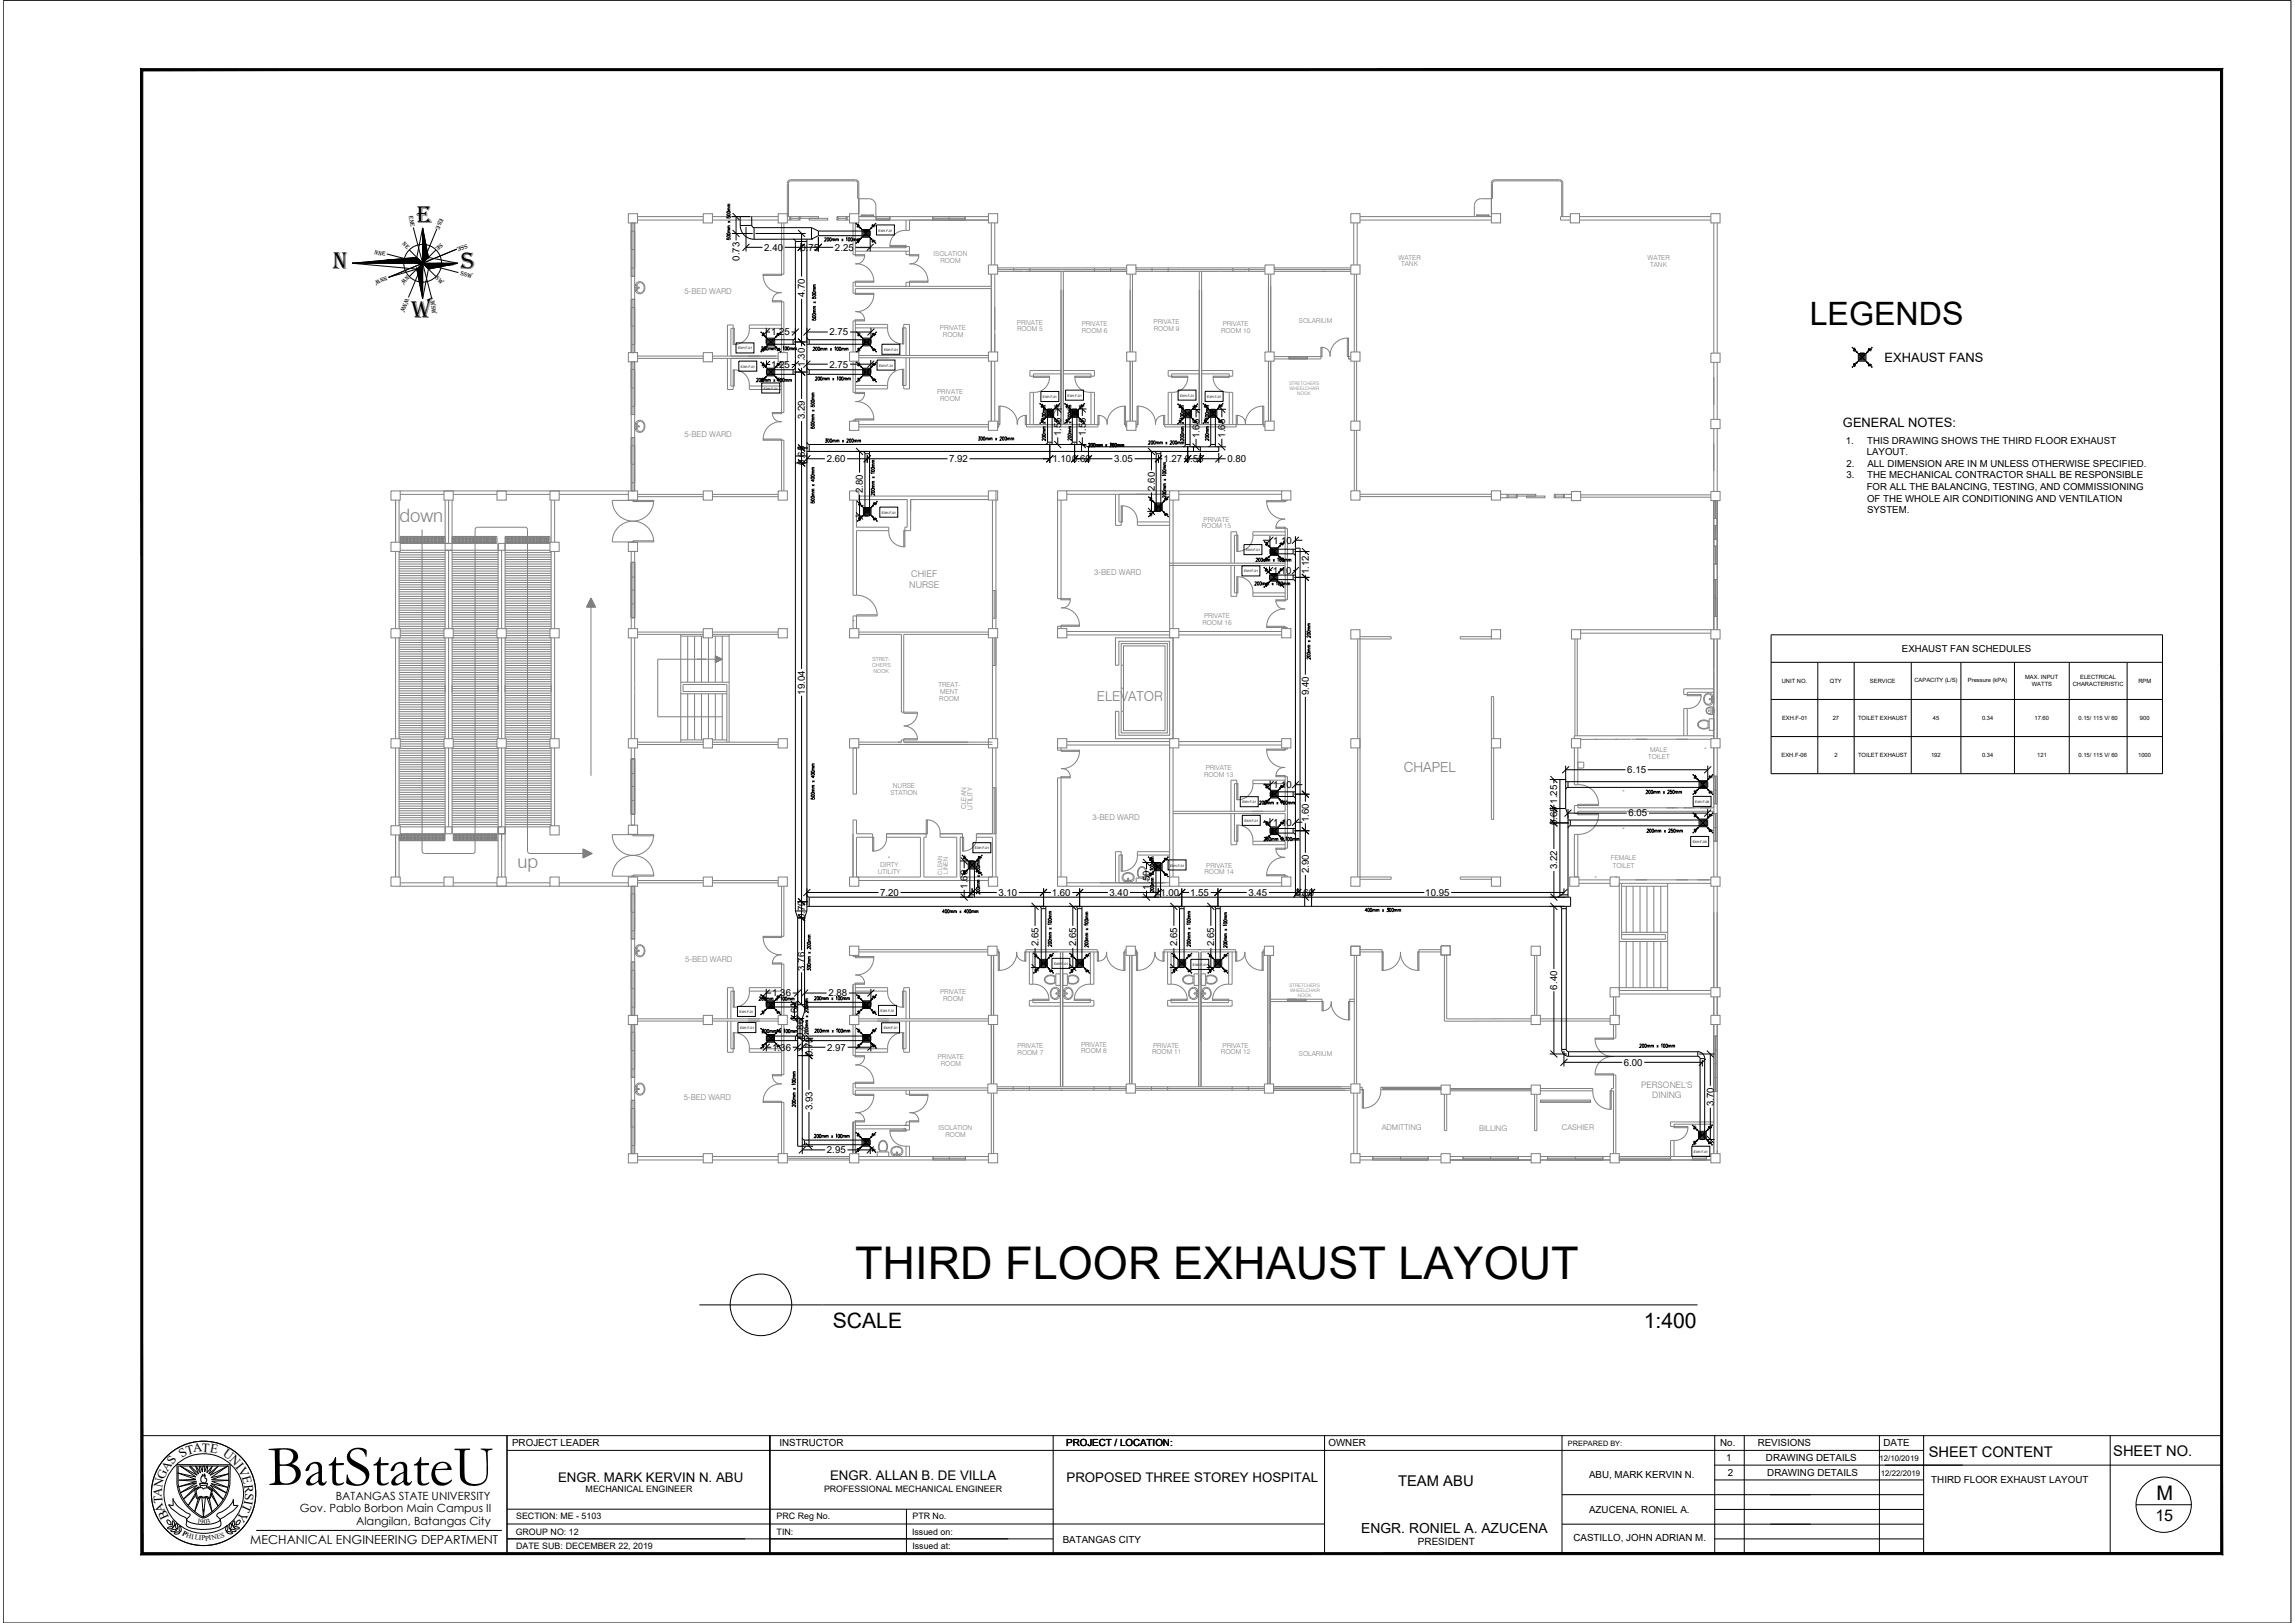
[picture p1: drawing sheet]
<svg xmlns="http://www.w3.org/2000/svg" width="420mm" height="297mm" viewBox="0 0 420 297" stroke-linecap="round" stroke-linejoin="round" font-family="sans-serif">
<defs><g id="words">
<text font-size="10.6" x="49" y="271.8">BatStateU</text>
<text font-size="8.3" x="156.5" y="234.1">THIRD FLOOR EXHAUST LAYOUT</text>
<text font-size="5.9" x="331.3" y="59.5">LEGENDS</text>
<g font-size="4.5">
<text x="76.2" y="40.9">E</text>
<text x="60.9" y="49.3">N</text>
<text x="84.4" y="49.3">S</text>
<text x="75.3" y="58.2">W</text>
</g>
<g font-size="3.9">
<text x="152.5" y="243">SCALE</text>
<text x="300.9" y="243">1:400</text>
</g>
<text font-size="3.7" x="394.8" y="274.6">M</text>
<g font-size="3.4" fill="#808080">
<text x="73.1" y="95.5">down</text>
<text x="94.7" y="158.8">up</text>
</g>
<text font-size="2.9" x="394.6" y="278.3">15</text>
<g font-size="2.7">
<text x="353.1" y="266.7">SHEET CONTENT</text>
<text x="386.9" y="266.4">SHEET NO.</text>
<text x="255.9" y="271.9">TEAM ABU</text>
</g>
<g font-size="2.5" fill="#808080">
<text x="200.8" y="128.2">ELEVATOR</text>
<text x="257" y="141.4">CHAPEL</text>
</g>
<text font-size="2.5" x="249.2" y="280.5">ENGR. RONIEL A. AZUCENA</text>
<g font-size="2.4">
<text x="345" y="66.3">EXHAUST FANS</text>
<text x="337.4" y="78.2">GENERAL NOTES:</text>
<text x="102.2" y="271.2">ENGR. MARK KERVIN N. ABU</text>
<text x="152" y="270.9">ENGR. ALLAN B. DE VILLA</text>
<text x="195.3" y="271.3">PROPOSED THREE STOREY HOSPITAL</text>
</g>
<g font-size="2.3">
<text x="30.6" y="269.4" transform="rotate(-56 30.6 269.4)">AS</text>
<text x="33.3" y="266.8" transform="rotate(-33 33.3 266.8)">S</text>
<text x="34.3" y="266.2" transform="rotate(-15 34.3 266.2)">T</text>
<text x="35.4" y="265.8" transform="rotate(-6 35.4 265.8)">A</text>
<text x="36.9" y="265.7" transform="rotate(3 36.9 265.7)">T</text>
<text x="38.4" y="265.8" transform="rotate(11 38.4 265.8)">E</text>
<text x="40.7" y="266.4" transform="rotate(36 40.7 266.4)">U</text>
<text x="41.9" y="267.3" transform="rotate(46 41.9 267.3)">N</text>
<text x="43.1" y="268.5" transform="rotate(51 43.1 268.5)">I</text>
<text x="43.5" y="269" transform="rotate(62 43.5 269)">V</text>
<text x="29.6" y="274" transform="rotate(-85 29.6 274)">A</text>
<text x="29.7" y="272.3" transform="rotate(-78 29.7 272.3)">N</text>
<text x="29.8" y="275.1" transform="rotate(-94 29.8 275.1)">T</text>
<text x="30.1" y="270.9" transform="rotate(-66 30.1 270.9)">G</text>
<text x="44.3" y="270.3" transform="rotate(75 44.3 270.3)">E</text>
<text x="44.7" y="275.2" transform="rotate(114 44.7 275.2)">T</text>
<text x="44.7" y="271.7" transform="rotate(84 44.7 271.7)">R</text>
<text x="44.8" y="274.5" transform="rotate(100 44.8 274.5)">I</text>
<text x="44.9" y="273.2" transform="rotate(94 44.9 273.2)">S</text>
<text x="30.3" y="276.5" transform="rotate(-110 30.3 276.5)">A</text>
<text x="31" y="277.7" transform="rotate(-115 31 277.7)">B</text>
<text x="44.1" y="276.5" transform="rotate(122 44.1 276.5)">Y</text>
<text x="45.8" y="282.6">MECHANICAL ENGINEERING DEPARTMENT</text>
</g>
<g font-size="2.1">
<text x="61.5" y="274.5">BATANGAS STATE UNIVERSITY</text>
<text x="54.9" y="276.8">Gov. Pablo Borbon Main Campus II</text>
<text x="65.2" y="279.1">Alangilan, Batangas City</text>
</g>
<g font-size="1.8">
<text x="135.4" y="47.7" transform="rotate(-90 135.4 47.7)">0.73</text>
<text x="139.9" y="45.9">2.40</text>
<text x="146.5" y="45.9">0.75</text>
<text x="152.9" y="45.9">2.25</text>
<text x="147.4" y="54.4" transform="rotate(-90 147.4 54.4)">4.70</text>
<text x="141.2" y="61.4">1.25</text>
<text x="151.9" y="61.4">2.75</text>
<text x="141.2" y="67.3">1.25</text>
<text x="147.4" y="67.1" transform="rotate(-90 147.4 67.1)">1.30</text>
<text x="151.9" y="67.3">2.75</text>
<text x="147.4" y="76.8" transform="rotate(-90 147.4 76.8)">3.29</text>
<text x="194.3" y="79.9" transform="rotate(-90 194.3 79.9)">1.55</text>
<text x="198.8" y="79.9" transform="rotate(-90 198.8 79.9)">1.55</text>
<text x="219.6" y="80.1" transform="rotate(-90 219.6 80.1)">1.65</text>
<text x="224.3" y="80.1" transform="rotate(-90 224.3 80.1)">1.65</text>
<text x="337.9" y="81.2">1.</text>
<text x="341.8" y="83.3">LAYOUT.</text>
<text x="341.9" y="81.2">THIS DRAWING SHOWS THE THIRD FLOOR EXHAUST</text>
<text x="147.4" y="85.1" transform="rotate(-90 147.4 85.1)">0.65</text>
<text x="151.4" y="84.6">2.60</text>
<text x="173.8" y="84.6">7.92</text>
<text x="192.7" y="84.6">1.100.60</text>
<text x="204" y="84.6">3.05</text>
<text x="211.4" y="89.8" transform="rotate(-90 211.4 89.8)">2.60</text>
<text x="213" y="84.6">1.27</text>
<text x="216.9" y="84.6">0.55</text>
<text x="224.7" y="84.6">0.80</text>
<text x="338" y="87.6">3.</text>
<text x="338" y="85.4">2.</text>
<text x="341.7" y="89.7">FOR ALL THE BALANCING, TESTING, AND COMMISSIONING</text>
<text x="341.9" y="87.6">THE MECHANICAL CONTRACTOR SHALL BE RESPONSIBLE</text>
<text x="341.9" y="85.4">ALL DIMENSION ARE IN M UNLESS OTHERWISE SPECIFIED.</text>
<text x="158" y="90.2" transform="rotate(-90 158 90.2)">2.80</text>
<text x="341.8" y="91.8">OF THE WHOLE AIR CONDITIONING AND VENTILATION</text>
<text x="341.8" y="94">SYSTEM.</text>
<text x="233.1" y="99.5">1.10</text>
<text x="233" y="105">1.10</text>
<text x="239.6" y="105.1" transform="rotate(-90 239.6 105.1)">1.12</text>
<text x="348.2" y="119.3">EXHAUST FAN SCHEDULES</text>
<text x="147.4" y="127.1" transform="rotate(-90 147.4 127.1)">19.04</text>
<text x="239.6" y="127.2" transform="rotate(-90 239.6 127.2)">9.40</text>
<text x="297.9" y="141.5">6.15</text>
<text x="233.1" y="144.2">1.10</text>
<text x="285.1" y="147.1" transform="rotate(-90 285.1 147.1)">1.25</text>
<text x="298.1" y="149.4">6.05</text>
<text x="233.1" y="151.1">1.10</text>
<text x="239.6" y="150.5" transform="rotate(-90 239.6 150.5)">1.60</text>
<text x="285.1" y="151" transform="rotate(-90 285.1 151)">0.65</text>
<text x="239.6" y="159.8" transform="rotate(-90 239.6 159.8)">2.90</text>
<text x="285.1" y="159.1" transform="rotate(-90 285.1 159.1)">3.22</text>
<text x="161.1" y="164">7.20</text>
<text x="177.1" y="162.7" transform="rotate(-90 177.1 162.7)">1.60</text>
<text x="182.8" y="164">3.10</text>
<text x="192.6" y="164">1.60</text>
<text x="203.1" y="164">3.40</text>
<text x="210.5" y="162.8" transform="rotate(-90 210.5 162.8)">1.50</text>
<text x="212.4" y="164">1.00</text>
<text x="217.9" y="164">1.55</text>
<text x="228.6" y="164">3.45</text>
<text x="237.1" y="164">0.60</text>
<text x="260.9" y="164">10.95</text>
<text x="147.4" y="168.2" transform="rotate(-90 147.4 168.2)">0.70</text>
<text x="190.1" y="173.2" transform="rotate(-90 190.1 173.2)">2.65</text>
<text x="197" y="173.2" transform="rotate(-90 197 173.2)">2.65</text>
<text x="215.5" y="173.2" transform="rotate(-90 215.5 173.2)">2.65</text>
<text x="222.3" y="173.2" transform="rotate(-90 222.3 173.2)">2.65</text>
<text x="147.4" y="177.6" transform="rotate(-90 147.4 177.6)">3.76</text>
<text x="141.4" y="182.4">1.36</text>
<text x="151.7" y="182.4">2.88</text>
<text x="285.1" y="181.1" transform="rotate(-90 285.1 181.1)">6.40</text>
<text x="146.1" y="186.9" transform="rotate(-90 146.1 186.9)">0.60</text>
<text x="147.1" y="189.9" transform="rotate(-90 147.1 189.9)">0.86</text>
<text x="141.4" y="192.3">1.36</text>
<text x="148.7" y="193.3" transform="rotate(-90 148.7 193.3)">0.75</text>
<text x="151.4" y="192.3">2.97</text>
<text x="297.3" y="195">6.00</text>
<text x="148.7" y="203.2" transform="rotate(-90 148.7 203.2)">3.93</text>
<text x="313.7" y="202.4" transform="rotate(-90 313.7 202.4)">3.70</text>
<text x="151.4" y="211.1">2.95</text>
<text x="93.8" y="264.6">PROJECT LEADER</text>
<text x="142.7" y="264.7">INSTRUCTOR</text>
<text x="195.2" y="264.7">PROJECT / LOCATION:</text>
<text x="243.2" y="264.7">OWNER</text>
<text x="314.9" y="264.7">No.</text>
<text x="316" y="267.3">1</text>
<text x="321.8" y="264.7">REVISIONS</text>
<text x="323.3" y="267.4">DRAWING DETAILS</text>
<text x="344.8" y="264.7">DATE</text>
<text x="290.9" y="270.5">ABU, MARK KERVIN N.</text>
<text x="316.3" y="270.1">2</text>
<text x="323.6" y="270.1">DRAWING DETAILS</text>
<text x="353.6" y="271.4">THIRD FLOOR EXHAUST LAYOUT</text>
<text x="290.9" y="276.8">AZUCENA, RONIEL A.</text>
<text x="194.6" y="282.4">BATANGAS CITY</text>
<text x="259.6" y="282.8">PRESIDENT</text>
<text x="288.1" y="282.1">CASTILLO, JOHN ADRIAN M.</text>
</g>
<g font-size="1.7" fill="#808080">
<text x="166.4" y="107.6">NURSE</text>
<text x="166.8" y="105.7">CHIEF</text>
</g>
<g font-size="1.6" fill="#808080">
<text x="300.5" y="199.2">PERSONEL'S</text>
<text x="302.5" y="201">DINING</text>
</g>
<g font-size="1.6">
<text x="107.2" y="273">MECHANICAL ENGINEER</text>
<text x="150.9" y="273">PROFESSIONAL MECHANICAL ENGINEER</text>
<text x="94.4" y="280.8">GROUP NO: 12</text>
<text x="94.5" y="278">SECTION: ME - 5103</text>
<text x="142.2" y="278.1">PRC Reg No.</text>
<text x="142.2" y="280.9">TIN:</text>
<text x="167" y="280.8">Issued on:</text>
<text x="167" y="278">PTR No.</text>
<text x="94.5" y="283.6">DATE SUB: DECEMBER 22, 2019</text>
<text x="167" y="283.6">Issued at:</text>
</g>
<g font-size="1.5" fill="#808080">
<text x="125.3" y="53.8">5-BED WARD</text>
<text x="125.3" y="79.9">5-BED WARD</text>
<text x="200.3" y="105.3">3-BED WARD</text>
<text x="200" y="150.1">3-BED WARD</text>
<text x="125.5" y="176.1">5-BED WARD</text>
<text x="125.2" y="201.3">5-BED WARD</text>
</g>
<g font-size="1.4" fill="#808080">
<text x="253" y="206.8">ADMITTING</text>
<text x="270.8" y="207">BILLING</text>
<text x="286" y="206.9">CASHIER</text>
</g>
<g font-size="1.4">
<text x="344.1" y="267.3">12/10/2019</text>
<text x="344.3" y="270.1">12/22/2019</text>
</g>
<g font-size="1.3">
<text x="287.1" y="264.6">PREPARED BY:</text>
<text x="33.3" y="280.9" transform="rotate(27 33.3 280.9)">P</text>
<text x="34" y="281.3" transform="rotate(17 34 281.3)">H</text>
<text x="35" y="281.6" transform="rotate(8 35 281.6)">I</text>
<text x="35.6" y="281.7" transform="rotate(10 35.6 281.7)">L</text>
<text x="36.1" y="278.7" transform="rotate(9 36.1 278.7)">1</text>
<text x="36.4" y="281.9" transform="rotate(3 36.4 281.9)">I</text>
<text x="36.7" y="278.8">90</text>
<text x="36.9" y="281.9">P</text>
<text x="37.6" y="281.9" transform="rotate(-8 37.6 281.9)">PI</text>
<text x="38" y="278.8" transform="rotate(-14 38 278.8)">3</text>
<text x="38.8" y="281.9" transform="rotate(-13 38.8 281.9)">N</text>
<text x="39.8" y="281.6" transform="rotate(-14 39.8 281.6)">E</text>
<text x="40.5" y="281.4" transform="rotate(-15 40.5 281.4)">S</text>
</g>
<g font-size="1.2" fill="#808080">
<text x="170.9" y="46.9">ISOLATION</text>
<text x="256.1" y="47.6">WATER</text>
<text x="301.6" y="47.6">WATER</text>
<text x="172.2" y="48.1">ROOM</text>
<text x="256.5" y="48.8">TANK</text>
<text x="302.1" y="48.8">TANK</text>
<text x="186.2" y="59.4">PRIVATE</text>
<text x="198" y="59.7">PRIVATE</text>
<text x="211.2" y="59.4">PRIVATE</text>
<text x="223.9" y="59.6">PRIVATE</text>
<text x="237.8" y="59.2">SOLARIUM</text>
<text x="172.1" y="60.4">PRIVATE</text>
<text x="172.6" y="61.7">ROOM</text>
<text x="186.2" y="60.6">ROOM 5</text>
<text x="198.1" y="60.9">ROOM 6</text>
<text x="211.2" y="60.6">ROOM 9</text>
<text x="223.5" y="60.9">ROOM 10</text>
<text x="171.6" y="72.1">PRIVATE</text>
<text x="172.1" y="73.3">ROOM</text>
<text x="220.3" y="95.5">PRIVATE</text>
<text x="220" y="96.7">ROOM 15</text>
<text x="220.4" y="113.1">PRIVATE</text>
<text x="220.1" y="114.3">ROOM 16</text>
<text x="171.8" y="125.8">TREAT-</text>
<text x="172" y="128.2">ROOM</text>
<text x="172.1" y="127">MENT</text>
<text x="302.1" y="137.5">MALE</text>
<text x="220.4" y="142.1">ROOM 13</text>
<text x="220.7" y="140.9">PRIVATE</text>
<text x="301.7" y="138.9">TOILET</text>
<text x="163.1" y="145.4">STATION</text>
<text x="163.5" y="144.2">NURSE</text>
<text x="176.9" y="148" transform="rotate(-90 176.9 148)">CLEAN</text>
<text x="178.1" y="148.2" transform="rotate(-90 178.1 148.2)">UTILITY</text>
<text x="160.7" y="159.9">UTILITY</text>
<text x="161.1" y="158.7">DIRTY</text>
<text x="220.5" y="160">ROOM 14</text>
<text x="220.8" y="158.8">PRIVATE</text>
<text x="294.9" y="157.4">FEMALE</text>
<text x="295.3" y="158.8">TOILET</text>
<text x="172.1" y="182">PRIVATE</text>
<text x="172.7" y="183.2">ROOM</text>
<text x="186.3" y="191.8">PRIVATE</text>
<text x="197.9" y="191.6">PRIVATE</text>
<text x="211.1" y="191.8">PRIVATE</text>
<text x="223.8" y="191.8">PRIVATE</text>
<text x="171.7" y="193.9">PRIVATE</text>
<text x="172.2" y="195.1">ROOM</text>
<text x="186.3" y="193.1">ROOM 7</text>
<text x="197.9" y="192.8">ROOM 8</text>
<text x="210.9" y="193">ROOM 11</text>
<text x="223.5" y="193">ROOM 12</text>
<text x="237.8" y="193.3">SOLARIUM</text>
<text x="171.8" y="206.8">ISOLATION</text>
<text x="173.1" y="208.1">ROOM</text>
</g>
<g font-size="1.1">
<text x="74.9" y="39.5" transform="rotate(81 74.9 39.5)">ene</text>
<text x="80.5" y="39.9" transform="rotate(113 80.5 39.9)">ese</text>
<text x="68.5" y="46.4" transform="rotate(14 68.5 46.4)">nne</text>
<text x="73.6" y="44.7" transform="rotate(45 73.6 44.7)">nE</text>
<text x="80.6" y="44.5" transform="rotate(135 80.6 44.5)">se</text>
<text x="85.4" y="44.6" transform="rotate(157 85.4 44.6)">sse</text>
<text x="70.7" y="50.5" transform="rotate(158 70.7 50.5)">nnw</text>
<text x="74.5" y="50.4" transform="rotate(135 74.5 50.4)">nw</text>
<text x="79.6" y="50.9" transform="rotate(45 79.6 50.9)">sw</text>
<text x="84.2" y="50.3" transform="rotate(14 84.2 50.3)">ssw</text>
<text x="74.2" y="54.5" transform="rotate(113 74.2 54.5)">wnw</text>
<text x="78.8" y="55.1" transform="rotate(82 78.8 55.1)">wsw</text>
<text x="326.2" y="125">UNIT NO.</text>
<text x="335" y="125">QTY</text>
<text x="342.3" y="125">SERVICE</text>
<text x="350.5" y="124.9">CAPACITY (L/S)</text>
<text x="360.3" y="124.9">Pressure (kPA)</text>
<text x="370.8" y="124.4">MAX. INPUT</text>
<text x="372" y="125.6">WATTS</text>
<text x="379.5" y="125.6">CHARACTERISTIC</text>
<text x="380.8" y="124.4">ELECTRICAL</text>
<text x="391.5" y="125">RPM</text>
<text x="326.2" y="131.8">EXH.F-01</text>
<text x="335.5" y="131.8">27</text>
<text x="340.2" y="131.8">TOILET EXHAUST</text>
<text x="353.9" y="131.8">45</text>
<text x="362.9" y="131.8">0.34</text>
<text x="372.5" y="131.8">17.60</text>
<text x="380.5" y="131.8">0.15/ 115 V/ 60</text>
<text x="391.8" y="131.8">900</text>
<text x="326.2" y="138.6">EXH.F-06</text>
<text x="335.8" y="138.6">2</text>
<text x="340.2" y="138.6">TOILET EXHAUST</text>
<text x="353.5" y="138.6">192</text>
<text x="362.9" y="138.6">0.34</text>
<text x="373" y="138.6">121</text>
<text x="380.5" y="138.6">0.15/ 115 V/ 60</text>
<text x="391.4" y="138.6">1000</text>
</g>
<g font-size="1.1" fill="#808080">
<text x="172.5" y="160.1" transform="rotate(-90 172.5 160.1)">CLEAN</text>
<text x="173.5" y="159.9" transform="rotate(-90 173.5 159.9)">LINEN</text>
</g>
<g font-size="1" fill="#808080">
<text x="159.7" y="122.1">CHER'S</text>
<text x="159.7" y="121">STRET-</text>
<text x="159.9" y="123.2">NOOK</text>
</g>
<g font-size=".9" fill="#808080">
<text x="236" y="70.4">STRETCHER'S</text>
<text x="236.1" y="71.4">WHEELCHAIR</text>
<text x="237.5" y="72.4">NOOK</text>
<text x="236.1" y="180.6">STRETCHER'S</text>
<text x="236.2" y="181.5">WHEELCHAIR</text>
<text x="237.6" y="182.5">NOOK</text>
</g>
<g font-size=".6">
<text x="160.8" y="42.4">EXH.F-01</text>
<text x="135.1" y="64">EXH.F-01</text>
<text x="161.8" y="64.2">EXH.F-01</text>
<text x="135.6" y="67.3">EXH.F-01</text>
<text x="139.8" y="71.3">EXH.F-01</text>
<text x="161" y="67.1">EXH.F-01</text>
<text x="190.9" y="72.9">EXH.F-01</text>
<text x="195.5" y="72.6">EXH.F-01</text>
<text x="216.1" y="72.6">EXH.F-01</text>
<text x="221" y="72.8">EXH.F-01</text>
<text x="161.4" y="94">EXH.F-01</text>
<text x="228.1" y="100.9">EXH.F-01</text>
<text x="227.8" y="104.8">EXH.F-01</text>
<text x="227.4" y="147">EXH.F-01</text>
<text x="310.4" y="147">EXH.F-06</text>
<text x="178.5" y="155.4">EXH.F-01</text>
<text x="227.8" y="150.4">EXH.F-01</text>
<text x="309.9" y="154.3">EXH.F-06</text>
<text x="214.2" y="158.6">EXH.F-01</text>
<text x="193" y="176.6">EXH.F-01</text>
<text x="218.4" y="176.8">EXH.F-01</text>
<text x="135.4" y="185.4">EXH.F-01</text>
<text x="161.2" y="185.2">EXH.F-01</text>
<text x="135.5" y="188.4">EXH.F-01</text>
<text x="161.8" y="188.4">EXH.F-01</text>
<text x="310.1" y="211">EXH.F-01</text>
</g>
</g></defs>
<!-- layer: 0 -->
<g fill="none" stroke="#808080" stroke-width=".18">
<path d="M115 39.1h1.7v1.7h-1.7zM116.7 39.6h12M128.7 39.1h1.7v1.7h-1.7zM130.4 39.6h12.1M142.5 39.1h1.6v1.7h-1.6zM144.1 33.5v6.1h.5M144.2 33.5a.63 .63 0 0 1 .6-.6h11.8a.63 .63 0 0 1 .6 .6v5.6v-2.7M144.6 39.6h.2v.7h-.2zM144.8 39.6h1.5M144.8 40h1.5M146.3 39.6h.2v.7h-.2zM146.5 39.6h3.3v.4h-3.3z"/>
<path d="M148.2 40h3.3v.3h-3.3zM153.2 39.6h.2v.7h-.2zM153.4 39.6h1.5M153.4 40h1.5M154.9 39.6h.2v.7h-.2zM155.1 39.6h.4M155.5 39.1h1.7v1.7h-1.7zM157.1 36.4h2a1.26 1.26 0 0 1 1.2 1.2v2M157.1 36.4l-.1-2.9-.2-.3-12-.1-.2 .1-.2 .3v6.1M157.2 39.6h23.8M157.6 39.6v-.3l.1 .3M157.7 39.4h2.1"/>
<path d="M157.7 39.3h2.1M159.8 39.6v-.3l.1 .3M160.4 39.6h2.5v.7h-2.5zM160.4 40h2.5M160.4 39.6v.7M162.9 39.6v.7M170.8 39.6h5.9v.7h-5.9zM170.8 40h5.9M170.8 39.6v.7M173.7 39.6v.7M176.7 39.6v.7M181 39.1h1.6v1.7h-1.6z"/>
<path d="M247.3 39.1h1.7v1.7h-1.7zM249 39.6h24M270.3 39.6v-.3l.1 .3M270.4 39.3h2.1M270.4 39.4h2.1M271.2 36.4h2M271.2 36.4a1.26 1.26 0 0 0-1.3 1.2v2M272.5 39.6v-.3l.1 .3M273 39.1h1.7v1.7h-1.7zM273 36.4v2.7v-5.6a.63 .63 0 0 1 .7-.6h11.8a.63 .63 0 0 1 .6 .6v6.1M273.2 36.4l.1-2.9v-.2l.4-.2h11.8l.4 .2v.2v6.1M287.5 39.1h1.7v1.7h-1.7z"/>
<path d="M287.5 39.6h-1.8v.7h1.8M289.2 39.6h24M313.2 39.1h1.7v1.7h-1.7zM115.6 40.8h.6v9.8h-.6zM115.6 54.8h.6v9.7h-.6zM115.6 50.6h.6M115.6 54.8h.6M115.6 40.8v23.7M115.6 42.3h.6M115.6 49.1h.6M115.6 45.7h.6M115.6 56.3h.6"/>
<path d="M115.6 59.7h.6M115.9 40.8v9.8M115.9 54.8v9.7M116.2 40.8v23.7M116.3 52.2v.9M116.3 52.2a.97 .97 0 0 1 1.3-.5 .97 .97 0 0 1 .4 1.4 .88 .88 0 0 1-.9 .7 .88 .88 0 0 1-.8-.7M116.6 52.8v.4a.66 .66 0 0 0 .7 .4 .66 .66 0 0 0 .6-.6M116.7 40.3h12M116.9 52.6h.1M117 52.7h-.1M117 52.6v.1M117 52.6l-.5-.1-.1 .2 .1 .1 .5-.1"/>
<path d="M117.9 52.3v.7M117.9 52.3a.66 .66 0 0 0-.6-.6 .66 .66 0 0 0-.7 .4v.5M130.4 40.3h12.1M139.7 50.2h3.4v.2h-3.4zM139.7 50.4a3.2 3.2 0 0 0 3.4 3.2M141.4 55h1.7v.3h-1.7zM143.1 55.3h.4v9.2M143.1 40.8v9.6M143.1 55v9.5M143.1 59.5h-5.9v.6M143.1 53.6a1.49 1.49 0 0 0-1.7 1.4M143.5 40.8v9.4h-.4"/>
<path d="M144.1 40.3h.5M144.8 40.3h1.5M153.4 40.3h1.5M155.1 40.3h.4M156.2 40.8v5.8h.4M156.6 53.7h3.4v.2h-3.4zM156.6 58.5h1.7v.2h-1.7zM156.6 51.5h3.4v.2h-3.4zM156.6 46.6h1.7v.2h-1.7zM156.6 40.8v6M156.6 51.5v.9h24.9M156.6 58.5v5.9"/>
<path d="M156.6 51.7h-.4v2h.4M156.6 58.7h-.4v5.7M156.6 59.4h5.9v.6h-5.9M156.6 46h9.9M156.6 48.3a3.2 3.2 0 0 1 3.4 3.1M156.6 57a1.49 1.49 0 0 1 1.7 1.5M157.2 40.3h23.8M158.3 46.8a1.49 1.49 0 0 1-1.7 1.5M160 53.9a3.2 3.2 0 0 1-3.4 3.1M162.5 60a2.75 2.75 0 0 0 2.7 2.9M162.9 44.9h3v.2h-3zM165.9 40.3v1.9"/>
<path d="M165.9 45.1v.2h-9.3M165.9 46v.6h.6M165.9 52.4v-.7h.6v.7M165.9 45.1h.6v1.5M165.9 42.2a2.75 2.75 0 0 0-3 2.7M166.5 51.5h3.4v.2h-3.4zM166.5 46.6h1.7v.2h-1.7zM166.5 40.3v1.9h-.6M168.2 46.8a1.49 1.49 0 0 1-1.7 1.5 3.2 3.2 0 0 1 3.4 3.1M181 48.5h1.6v1.7h-1.6zM181.5 40.8v7.7M181.5 50.2v14.2"/>
<path d="M181.5 52.8h-24.9v1.1M182.1 40.8v7.7M182.1 50.2v14.2M182.6 49h.1M182.6 49.7h23.7M182.6 49h23.7M182.6 49.3h23.7M185.6 49v.7M188.4 49.7h.1M188.6 49v.7M194.2 49.7v28M194.7 49.7v28"/>
<path d="M200.4 49v.7M200.5 49.7h.1M203.3 49v.7M206.3 48.5h1.7v1.7h-1.7zM206.9 50.2v14.2M207.3 50.2v14.2M208 49h.1M208 49.7h23.6M208 49h23.6M208 49.3h23.6M210.9 49v.7M213.7 49.7h.1"/>
<path d="M213.9 49v.7M219.6 49.7v28M220 49.7v28M225.7 49v.7M225.8 49.7h.1M228.6 49v.7M231.6 48.5h1.7v1.7h-1.7zM232.2 50.2v14.2M232.6 50.2v14.2M233.3 49h.1M233.3 49.7h14M233.3 49h14"/>
<path d="M233.3 49.3h14M247.3 48.5h1.7v1.7h-1.7zM247.8 40.8v7.7M247.9 50.2v14.2M248.4 50.2v14.2M248.5 40.8v7.7M249 40.3h24M289.2 40.3h24M313.8 40.8v23.8M314.4 40.8v23.8M115 64.5h1.7v1.7h-1.7zM115.6 66.2h.6v9.7h-.6z"/>
<path d="M115.6 66.2v23.6M115.6 63h.6M115.6 75.9h.6M115.6 67.6h.6M115.6 74.4h.6M115.6 71h.6M115.9 66.2v9.7M116.2 66.2v23.6M116.3 77.6v.9M116.3 78.5l.5 .6M116.5 77.2a.84 .84 0 0 1 1.3 0M116.5 77.2l-.2 .4"/>
<path d="M116.5 77.9l.5 .1M116.5 77.9l-.1 .1 .1 .1h.5M116.6 78.1l.1 .6M116.7 78.7a.62 .62 0 0 0 1 0M116.7 65.2h12M116.7 65.6h12M116.8 79.1h.7M116.9 78h.1M117 78.1h-.1M117 78v.1M117.8 77.2a1.23 1.23 0 0 1-.3 1.9M117.9 77.7v.7"/>
<path d="M117.9 78.4l-.2 .3M117.9 77.7a.66 .66 0 0 0-.6-.6 .66 .66 0 0 0-.7 .4v.4M128.7 64.5h1.7v1.7h-1.7zM130.4 65.2h12.1M130.4 65.6h12.1M133.2 65.6v5.7h1v-.6M133.8 65.6v5.1h.4M134.2 60.1h.2v3h-.2zM134.2 67.7h.2v3h-.2zM134.2 60.1h-.4v5.1M134.2 60.1v-.6h-1v5.7M134.4 67.7a2.75 2.75 0 0 1 2.8 2.9"/>
<path d="M137.2 60.1h5.9M137.2 70.7v.6h5.9M137.2 70.7h5.9M137.2 60.1a2.75 2.75 0 0 1-2.8 3M141.4 75.5h1.7v.2h-1.7zM141.4 75.7a1.49 1.49 0 0 0 1.7 1.5M142.5 64.5h1.6v1.7h-1.6zM143.1 66.2v9.5M143.1 77.2a3.2 3.2 0 0 0-3.4 3.2M143.5 66.2v9.3h-.4M155.5 64.4h1.7v1.7h-1.7zM155.5 77.1h1.7v1.7h-1.7z"/>
<path d="M156.2 66.1v5.7h.4M156.6 76.7h3.4v.2h-3.4zM156.6 71.8h1.7v.2h-1.7zM156.6 66.1v5.9M156.6 76.7v.4M156.6 76.9h-.4v.2M156.6 70.5h5.9v.7h-5.9M156.6 73.5a3.2 3.2 0 0 1 3.4 3.2M157.2 65.5h23.8M157.2 65.1h23.8M157.2 78.1h23.8M157.2 77.7h23.8"/>
<path d="M158.3 72a1.49 1.49 0 0 1-1.7 1.5M165.2 67.6h.2v2.9h-.2zM165.2 60h.2v3h-.2zM165.2 67.6a2.75 2.75 0 0 0-2.7 2.9M165.4 60v-.6h1.1v5.7M165.4 60h.5v5.1M165.9 65.5v5h-.5M166.5 65.5v5.7h-1.1v-.7M181 64.4h1.6v1.7h-1.6zM181 77.1h1.6v1.7h-1.6zM181.5 66.1v11M182.1 66.1v11"/>
<path d="M182.6 78.1h.1M182.6 77.5h.1M182.6 77.7h.5M182.9 74.3h.2v3.4h-.2zM182.9 77.7v.4h-.3M183.1 74.3a3.2 3.2 0 0 1 3.1 3.4 1.48 1.48 0 0 1 1.5-1.7M187.7 76h.2v1.7h-.2zM187.7 77.7h13.5M187.9 77.7v.4h13.1v-.4M189.2 68.9h2.9v.2h-2.9zM189.2 71.8v5.9M189.2 71.8h-.6v5.9"/>
<path d="M192.1 69.1a2.75 2.75 0 0 1-2.9 2.7M192.2 75.7h.7v.6h-.7zM192.9 76.3l.8 1.4M193.6 76.6h.1M193.7 76.6h.1M193.7 74.5l-.8 1.2M194.2 68.4h-5v.5M194.2 67.8h-5.6v1.1h.6M194.7 68.4h5v.5M194.7 67.8h5.7v1.1h-.7M195.2 74.5l.8 1.2M196 75.7h.7v.6h-.7z"/>
<path d="M196 76.3l-.8 1.4M196.8 68.9h2.9v.2h-2.9zM196.8 69.1a2.75 2.75 0 0 0 2.9 2.7M199.7 71.8h.7v5.9M199.7 71.8v5.9M201 76h.2v1.7h-.2zM205.8 74.3h.3v3.4h-.3zM205.8 77.7h.5M205.9 74.3a3.2 3.2 0 0 0-3.2 3.4 1.48 1.48 0 0 0-1.5-1.7M206.1 77.7v.4h.2M206.3 64.4h1.7v1.7h-1.7zM206.3 77.1h1.7v1.7h-1.7z"/>
<path d="M206.9 66.1v11M207.3 66.1v11M208 77.7h.4M208.2 74.3h.2v3.4h-.2zM208.2 77.7v.4h-.2M208.4 74.3a3.2 3.2 0 0 1 3.1 3.4 1.5 1.5 0 0 1 1.5-1.7M213 76h.2v1.7h-.2zM213 77.7h18.6M213.2 77.7v.4h13.1v-.4M213.9 77.7v-5.9h.6v5.9M214.5 68.9h2.9v.2h-2.9zM217.5 69.1a2.75 2.75 0 0 1-3 2.7"/>
<path d="M219 76v.1M219 75.5h.1M219.6 68.4h-5.1v.5M219.6 67.8h-5.7v1.1h.6M220 68.4h5v.5M220 67.8h5.7v1.1h-.7M221.4 76.3l-.9 1.4M222.1 68.9h2.9v.2h-2.9zM222.1 69.1a2.75 2.75 0 0 0 3 2.7M225 71.8h.7v5.9M225 71.8v5.9M226.3 76h.2v1.7h-.2z"/>
<path d="M231.2 74.3h.2v3.4h-.2zM231.2 74.3a3.2 3.2 0 0 0-3.2 3.4 1.48 1.48 0 0 0-1.5-1.7M231.4 77.7v.4h.2M231.6 64.4h1.7v1.7h-1.7zM231.6 77.1h1.7v1.7h-1.7zM232.2 66.1v11M232.6 66.1v11M233.3 65.3h8.7M236 65.3h3.3v.4h-3.3zM236 65.5h3.3M236 65.3v.4M239.3 65.3v.4"/>
<path d="M241.8 63.6h.2v1.7h-.2zM241.8 65.3v.4h-8.5M246.7 61.9h.2v3.4h-.2zM246.7 65.3h.6M246.7 61.9a3.2 3.2 0 0 0-3.2 3.4 1.48 1.48 0 0 0-1.5-1.7M246.9 65.3v.4h.4M247.3 64.4h1.7v1.7h-1.7zM247.3 77.1h1.7v1.7h-1.7zM247.9 66.1v11M247.9 78.8v11M248.4 66.1v11M248.4 78.8v11"/>
<path d="M313.2 64.6h1.7v1.7h-1.7zM313.2 76.8h1.7v1.6h-1.7zM313.8 66.3v10.5M313.8 78.4v11.5M314.4 66.3v10.5M314.4 78.4v11.5M71.6 89.8h1.7v1.7h-1.7zM71.6 99.2h1.7v1.7h-1.7zM72.4 91.5v7.7M73.1 91.5v7.7M73.3 90.5h8M73.3 89.8h41.7"/>
<path d="M74.5 98.2v1.2M75.8 98.2v1.2M77.1 98.2v1.2M77.3 96.9v58.9l.2 .3 .2 .1M78.3 98.2v1.2M79.6 98.2v1.2M80.9 98.2v1.2M81.3 89.8h1.7v1.7h-1.7zM81.5 91.5v23.6h-8.4v-14.2M81.5 98.2h-8.2v1.2h17.7v-1.2h-8.2M82.1 91.5v7.9M82.8 91.5v23.6h8.4v-15.7h9.5v-1.2h-8.2v16.9h8.4v-14.2"/>
<path d="M83 90.5h8M84 98.2v1.2M85.3 98.2v1.2M86.6 98.2v1.2M87 96.9v58.9l-.2 .3-.2 .1h-8.9M87 96.9l.2-.3 .2-.1h8.7l.3 .1 .2 .3M87.8 98.2v1.2M89.1 98.2v1.2M90.3 98.2v1.2M91 89.8h1.7v1.7h-1.7zM92.7 90.5h8M93.7 98.2v1.2"/>
<path d="M95 98.2v1.2M96.3 98.2v1.2M96.6 96.9v58.9v.2l.4 .2h9.7M97.5 98.2v1.2M98.8 98.2v1.2M100.1 98.2v1.2M100.7 89.8h1.7v1.7h-1.7zM100.7 99.2h1.7v1.7h-1.7zM100.9 91.5v7.7M101.5 91.5v7.7M102.4 90.5h12.6M112.1 91.6h7.6a3.8 3.8 0 0 1-3.8 3.8 3.8 3.8 0 0 1-3.8-3.8z"/>
<path d="M113.2 96.5a3.8 3.8 0 0 1 4.1-.8 3.8 3.8 0 0 1 2.4 3.5h-7.6a3.8 3.8 0 0 1 1.1-2.7zM115 89.8h1.7v1.7h-1.7zM115 99.2h1.7v1.7h-1.7zM115.6 80.1h.6v9.7h-.6zM115.6 91.5v.1M115.6 95.4h.1M115.6 99.2h.1M115.6 80.1h.6M115.6 81.6h.6M115.6 88.3h.6M115.6 85h.6M115.9 80.1v9.7"/>
<path d="M115.9 91.6v.2h3.8v-.2M115.9 99.2v-.2h3.8v.2M116.2 91.5v.1M116.2 95.4h.1M116.2 99.2h.1M116.7 90.9h12M116.7 90.5h12M128.7 89.8h1.7v1.7h-1.7zM130.4 90.9h12.1M130.4 90.5h12.1M139.7 80.4h3.4v.2h-3.4zM142.5 89.8h1.6v1.7h-1.6z"/>
<path d="M143.1 80.6h.4v9.2M143.1 80.4v9.4M155.5 89.8h1.7v1.7h-1.7zM156.2 91.5v17.4h.6M156.8 91.5v5h5.9v.6M157.2 90.8h23.8M157.2 91.4h8.9v5.1h-.4v.6M157.9 92.5h.1M160 92.5l-1.2 1.1M162.7 97.1h-5.9v11.8M162.7 97.1a2.75 2.75 0 0 0 2.8 3M165.4 97.1h.3v3h-.3z"/>
<path d="M181 89.8h1.6v1.7h-1.6zM181 91.4h-14.3v5.7h-1M181.7 91.5v23.6M182.3 89.8v25.2M193.6 89.8h1.7v1.7h-1.7zM193.6 91.5v18.1h.6M194.2 91.5v18.3M195.3 90.5h18.8M195.3 89.8h18.8M204.2 90.5v5.7h1.1v-.7M204.9 90.5v5h.4M205.3 92.6h.2v2.9h-.2z"/>
<path d="M205.5 92.6a2.75 2.75 0 0 1 2.7 2.9M208.2 95.5v.7h5.9M208.2 95.5h5.9M212.5 91.1v.1M214.1 89.8h1.7v1.7h-1.7zM214.1 91.5v23.5M214.8 91.5v23.5M215.8 90.5h18.8M215.8 89.8h18.8M226.4 98h.2v2.9h-.2zM226.4 98h-.4v5.1M226.4 98v-.7h-1v5.8"/>
<path d="M229.4 98h5.9M229.4 98a2.75 2.75 0 0 1-2.8 2.9M231.9 91.8a3.2 3.2 0 0 0 3.4 3.2 1.5 1.5 0 0 0-1.7 1.5M231.9 91.6h3.4v.2h-3.4zM233.6 96.5h1.7v.2h-1.7zM234.6 89.8h1.7v1.7h-1.7zM235.3 96.7h.4v13.1h-.4M235.3 91.5v.3M235.3 96.5v13.5M235.3 97.3h-5.9v.7M235.7 91.5v.1h-.4M247.3 89.8h1.7v1.7h-1.7z"/>
<path d="M249 90.9h24M249 90.5h24M273 89.8h1.7v1.7h-1.7zM274.7 90.5h1.2M274.7 91.1h1.2M275.9 90.5h.2v.6h-.2zM276.1 90.8h1.5M276.1 90.5h1.5M276.1 91.1h1.5M277.6 90.5h.2v.6h-.2zM277.8 90.5h3.4v.3h-3.4zM279.5 90.8h3.3v.3h-3.3z"/>
<path d="M284.5 90.5h.2v.6h-.2zM284.7 90.8h1.5M284.7 90.5h1.5M284.7 91.1h1.5M286.2 90.5h.2v.6h-.2zM286.4 90.5h1.3M286.4 91.1h1.3M287.7 89.9h1.7v1.7h-1.7zM289.4 91h23.8M289.4 90.6h23.8M313.2 89.9h1.7v1.7h-1.7zM313.8 96.9h.1"/>
<path d="M313.8 91.6h.6v3.3h-.6zM313.8 96.2h.6v2.5h-.6zM313.8 100h.6v3.2h-.6zM313.8 91.6v23.6M313.8 96.2h.6M313.8 98.7h.6M313.8 100h.6M313.8 94.9h.6M314.1 91.6v3.3M314.1 96.2v2.5M314.1 100v3.2M314.4 91.6v23.6"/>
<path d="M71.6 115.1h1.7v1.6h-1.7zM72.4 100.9v14.2M72.4 116.7v18.5M73.1 112.5h8.4M73.1 117.2h8.4M73.1 107.5h8.4M73.1 119.7h8.4M73.1 119.3h8.4M73.1 118h8.4M73.1 110.4h8.4M73.1 110h8.4M73.1 109.2h8.4"/>
<path d="M73.1 104.5h8.4M73.1 118.8h8.4M73.1 118.4h8.4M73.1 117.6h8.4M73.1 114.6h8.4M73.1 114.2h8.4M73.1 113.8h8.4M73.1 113.4h8.4M73.1 112.9h8.4M73.1 112.1h8.4M73.1 111.7h8.4M73.1 111.3h8.4"/>
<path d="M73.1 110.8h8.4M73.1 109.6h8.4M73.1 108.7h8.4M73.1 108.3h8.4M73.1 107.9h8.4M73.1 107h8.4M73.1 106.6h8.4M73.1 106.2h8.4M73.1 105.8h8.4M73.1 105.4h8.4M73.1 104.9h8.4M73.1 104.1h8.4"/>
<path d="M73.1 103.7h8.4M73.1 103.2h8.4M73.1 102.8h8.4M73.1 102.4h8.4M73.1 102h8.4M73.1 101.6h8.4M73.1 101.1h8.4M73.3 115.5h8M73.3 116.3h8M73.3 115.9h8M73.3 100.7h27.4M81.3 115.1h1.7v1.6h-1.7z"/>
<path d="M82.1 100.7v14.4M82.1 116.7v18.5M82.8 112.5h8.4M82.8 117.2h8.4M82.8 107.5h8.4M82.8 119.7h8.4M82.8 119.3h8.4M82.8 118h8.4M82.8 110.4h8.4M82.8 110h8.4M82.8 109.2h8.4M82.8 104.5h8.4"/>
<path d="M82.8 118.8h8.4M82.8 118.4h8.4M82.8 117.6h8.4M82.8 114.6h8.4M82.8 114.2h8.4M82.8 113.8h8.4M82.8 113.4h8.4M82.8 112.9h8.4M82.8 112.1h8.4M82.8 111.7h8.4M82.8 111.3h8.4M82.8 110.8h8.4"/>
<path d="M82.8 109.6h8.4M82.8 108.7h8.4M82.8 108.3h8.4M82.8 107.9h8.4M82.8 107h8.4M82.8 106.6h8.4M82.8 106.2h8.4M82.8 105.8h8.4M82.8 105.4h8.4M82.8 104.9h8.4M82.8 104.1h8.4M82.8 103.7h8.4"/>
<path d="M82.8 103.2h8.4M82.8 102.8h8.4M82.8 102.4h8.4M82.8 102h8.4M82.8 101.6h8.4M82.8 101.1h8.4M83 115.5h8M83 116.3h8M83 115.9h8M91 115.1h1.7v1.6h-1.7zM91.8 100.7v14.4M91.8 116.7v18.5"/>
<path d="M92.5 112.5h8.4M92.5 117.2h8.4M92.5 107.5h8.4M92.5 119.7h8.4M92.5 119.3h8.4M92.5 118h8.4M92.5 110.4h8.4M92.5 110h8.4M92.5 109.2h8.4M92.5 104.5h8.4M92.5 118.8h8.4M92.5 118.4h8.4"/>
<path d="M92.5 117.6h8.4M92.5 114.6h8.4M92.5 114.2h8.4M92.5 113.8h8.4M92.5 113.4h8.4M92.5 112.9h8.4M92.5 112.1h8.4M92.5 111.7h8.4M92.5 111.3h8.4M92.5 110.8h8.4M92.5 109.6h8.4M92.5 108.7h8.4"/>
<path d="M92.5 108.3h8.4M92.5 107.9h8.4M92.5 107h8.4M92.5 106.6h8.4M92.5 106.2h8.4M92.5 105.8h8.4M92.5 105.4h8.4M92.5 104.9h8.4M92.5 104.1h8.4M92.5 103.7h8.4M92.5 103.2h8.4M92.5 102.8h8.4"/>
<path d="M92.5 102.4h8.4M92.5 102h8.4M92.5 101.6h8.4M92.5 101.1h8.4M92.7 115.5h8M92.7 116.3h8M92.7 115.9h8M100.7 115.1h1.7v1.6h-1.7zM101.5 100.9v14.2M101.5 116.7v18.5M107.4 111.1h1.6M107.4 111h1.6"/>
<path d="M107.5 110.9h1.4M107.5 110.8h1.4M107.6 110.7h1.2M107.6 110.6h1.2M107.7 110.5h1M107.7 110.4h1M107.8 110.3h.8M107.8 110.2h.8M107.9 110.1h.6M107.9 110h.6M107.9 109.9h.5M108 109.9h.4"/>
<path d="M108 109.8h.4M108 109.7h.3M108.1 109.7h.2M108.1 109.6h.2M108.2 109.5h.1M108.2 111.1v30.9M108.2 109.4l.8 1.7h-1.6zM115 115.1h1.7v1.6h-1.7zM115.6 102.9h.6v10.1h-.6zM115.6 115.1v-14.2h.6v14.2M115.6 116.7v18.5M115.6 110.5h.6"/>
<path d="M115.6 102.9h.6M115.6 113h.6M115.6 108h.6M115.6 105.6h.6M115.9 102.9v10.1M116.2 116.7v18.5M116.7 115.7h12M116.7 116.1h12M124.6 116.1v19.7M124.6 116.4h4.1M125.9 116.4v8.5M127.2 116.4v8.5"/>
<path d="M128.4 116.4v8.5M128.7 115.1h1.7v1.6h-1.7zM129.7 116.7v8.2M130.4 116.4h3.1M130.4 115.7h12.1M130.4 116.1h12.1M131 116.4v8.5M132.2 116.4v8.5M133.5 116.1v19.7M142.5 115.1h1.6v1.6h-1.6zM155.5 115.1h1.7v1.6h-1.7zM156.2 113.6h.1"/>
<path d="M156.8 108.9a3.8 3.8 0 0 1 3.8 3.6M157.2 116.1h7.8v14.2h3v.3M157.2 115.7h23.8M160.6 112.5v.2h-4.4v2.4M160.6 112.5h-3.8v2.6M181 115h1.6v1.7h-1.6zM181 116.1h-15.6v14.5h2.6M181.7 116.7v18.5M181.7 113.2h.6M181.7 108.1h.6M182 108.1v5.1M182 116.7v5.1"/>
<path d="M182.3 116.7v18.5M193.6 115h1.7v1.7h-1.7zM193.6 115v-.4h4v-.2h-3.4v.6M194.2 109.6h1.7v.2h-1.7zM195.3 116.2h18.8M195.3 115.6h18.8M195.9 109.8a1.49 1.49 0 0 1-1.7 1.4 3.2 3.2 0 0 1 3.4 3.2M204.2 116.7v5M214.1 115h1.7v1.7h-1.7zM214.1 103.5h21.2M214.1 103.1h21.2M214.8 116.7v18.5"/>
<path d="M215.8 116.2h18.8M215.8 115.6h18.8M225.4 103.5v5.6h1v-.6M226 103.5v5h.4M226.4 105.6h.2v2.9h-.2zM226.6 105.6a2.75 2.75 0 0 1 2.8 2.9M229.4 108.5v.6h5.9M229.4 108.5h5.9M231.9 114.6h3.4v.2h-3.4zM233.3 101h.6v.6h-.6zM233.6 109.8h1.7v.2h-1.7zM233.6 110a1.5 1.5 0 0 0 1.7 1.5 3.2 3.2 0 0 0-3.4 3.1"/>
<path d="M233.9 101.6l1.4 .9M234.6 115h1.7v1.7h-1.7zM235.3 115v-.2h.4v.2M247.3 115.2h1.7v1.7h-1.7zM248.6 116.9v18.3M249 116.5h5.7v.4h-5.7v43.6h5.7v.4h-5.7M273 115.2h1.7v1.7h-1.7zM273 116.5h-5.7v.4h5.7M287.7 115.2h1.7v1.7h-1.7zM288.3 116.9v17.8M288.8 116.9v17.8M289.4 115.9h23.8"/>
<path d="M289.4 115.2h23.8M313.2 115.2h1.7v1.7h-1.7zM313.8 109h.1M313.8 106.1h.6v6.7h-.6zM313.8 116.9v18.3M313.8 109.4h.6M313.8 112.8h.6M313.8 106.1h.6M313.8 103.2h.6M314.1 106.1v6.7M314.4 116.9v18.3M71.6 135.2h1.7v1.7h-1.7z"/>
<path d="M72.4 136.9v14.2M73.1 121.8h8.4M73.1 133.6h8.4M73.1 125.6h8.4M73.1 123.5h8.4M73.1 140h8.4M73.1 139.5h8.4M73.1 139.1h8.4M73.1 138.7h8.4M73.1 138.3h8.4M73.1 137.8h8.4M73.1 137.4h8.4"/>
<path d="M73.1 137h8.4M73.1 134.9h8.4M73.1 134.5h8.4M73.1 134h8.4M73.1 133.2h8.4M73.1 132.8h8.4M73.1 132.4h8.4M73.1 131.9h8.4M73.1 131.5h8.4M73.1 131.1h8.4M73.1 130.7h8.4M73.1 130.2h8.4"/>
<path d="M73.1 129.8h8.4M73.1 129.4h8.4M73.1 129h8.4M73.1 128.6h8.4M73.1 128.1h8.4M73.1 127.7h8.4M73.1 127.3h8.4M73.1 126.9h8.4M73.1 126.4h8.4M73.1 126h8.4M73.1 125.2h8.4M73.1 124.8h8.4"/>
<path d="M73.1 124.3h8.4M73.1 123.9h8.4M73.1 123.1h8.4M73.1 122.6h8.4M73.1 122.2h8.4M73.1 121.4h8.4M73.1 121h8.4M73.1 120.5h8.4M73.1 120.1h8.4M73.1 135.2v-18.5h8.4v18.5M73.1 136.9v14.2M73.3 135.3h8"/>
<path d="M73.3 136.6h8M73.3 136.2h8M73.3 135.7h8M81.3 135.2h1.7v1.7h-1.7zM81.5 136.9v15.7M82.1 136.9v14.4M82.8 136.9v15.7h-9.5M82.8 121.8h8.4M82.8 133.6h8.4M82.8 125.6h8.4M82.8 123.5h8.4M82.8 140h8.4"/>
<path d="M82.8 139.5h8.4M82.8 139.1h8.4M82.8 138.7h8.4M82.8 138.3h8.4M82.8 137.8h8.4M82.8 137.4h8.4M82.8 137h8.4M82.8 134.9h8.4M82.8 134.5h8.4M82.8 134h8.4M82.8 133.2h8.4M82.8 132.8h8.4"/>
<path d="M82.8 132.4h8.4M82.8 131.9h8.4M82.8 131.5h8.4M82.8 131.1h8.4M82.8 130.7h8.4M82.8 130.2h8.4M82.8 129.8h8.4M82.8 129.4h8.4M82.8 129h8.4M82.8 128.6h8.4M82.8 128.1h8.4M82.8 127.7h8.4"/>
<path d="M82.8 127.3h8.4M82.8 126.9h8.4M82.8 126.4h8.4M82.8 126h8.4M82.8 125.2h8.4M82.8 124.8h8.4M82.8 124.3h8.4M82.8 123.9h8.4M82.8 123.1h8.4M82.8 122.6h8.4M82.8 122.2h8.4M82.8 121.4h8.4"/>
<path d="M82.8 121h8.4M82.8 120.5h8.4M82.8 120.1h8.4M82.8 135.2v-18.5h8.4v18.5M83 135.3h8M83 136.6h8M83 136.2h8M83 135.7h8M91 135.2h1.7v1.7h-1.7zM91.2 136.9v23.6M91.8 136.9v14.4M92.5 121.8h8.4"/>
<path d="M92.5 133.6h8.4M92.5 125.6h8.4M92.5 123.5h8.4M92.5 140h8.4M92.5 139.5h8.4M92.5 139.1h8.4M92.5 138.7h8.4M92.5 138.3h8.4M92.5 137.8h8.4M92.5 137.4h8.4M92.5 137h8.4M92.5 134.9h8.4"/>
<path d="M92.5 134.5h8.4M92.5 134h8.4M92.5 133.2h8.4M92.5 132.8h8.4M92.5 132.4h8.4M92.5 131.9h8.4M92.5 131.5h8.4M92.5 131.1h8.4M92.5 130.7h8.4M92.5 130.2h8.4M92.5 129.8h8.4M92.5 129.4h8.4"/>
<path d="M92.5 129h8.4M92.5 128.6h8.4M92.5 128.1h8.4M92.5 127.7h8.4M92.5 127.3h8.4M92.5 126.9h8.4M92.5 126.4h8.4M92.5 126h8.4M92.5 125.2h8.4M92.5 124.8h8.4M92.5 124.3h8.4M92.5 123.9h8.4"/>
<path d="M92.5 123.1h8.4M92.5 122.6h8.4M92.5 122.2h8.4M92.5 121.4h8.4M92.5 121h8.4M92.5 120.5h8.4M92.5 120.1h8.4M92.5 135.2v-18.5h8.4v18.5M92.5 136.9v23.6M92.7 135.3h8M92.7 136.6h8M92.7 136.2h8"/>
<path d="M92.7 135.7h8M100.7 135.2h1.7v1.7h-1.7zM100.9 136.9v14.2M101.5 136.9v14.2M115 135.2h1.7v1.7h-1.7zM115.6 138.9h.6v10.1h-.6zM115.6 136.9v14.1h.6v-14.1M115.6 138.9h.6M115.9 138.9v10.1M116.7 135.8h12M116.7 136.3h12M124.6 135.4h4.1"/>
<path d="M124.6 127h8.5M124.6 124.9h8.9M125.9 127v8.4M127.2 127v8.4M128.4 127v8.4M128.7 135.2h1.7v1.7h-1.7zM129.7 127v8.2M130.4 135.4h2.7M130.4 135.8h12.1M130.4 136.3h12.1M131 127v8.4M131 120l1.2 .6"/>
<path d="M131 120v1.3M131 120.1v1.1M131.1 120.1v1.1M131.2 120.1v1.1M131.3 120.2v.9M131.4 120.2v.9M131.5 120.3v.7M131.6 120.3v.7M131.6 120.4v.5M131.7 120.4v.5M131.8 120.4v.5M131.8 120.5v.3"/>
<path d="M131.9 120.5v.3M132 120.5v.3M132.1 120.6v.1M132.2 120.6v.1M132.2 127v8.4M132.2 120.6h-11.8v10.6h11.8M132.2 120.6l-1.2 .7M133.1 126.6h-8v-1.3h8v10.5M142.5 135.2h1.6v1.7h-1.6zM155.5 135.2h1.7v1.7h-1.7zM156.2 136.9h.6v8.4h-.6zM157.2 136.2h24.5"/>
<path d="M168 135.2v.2h-3v.4h-7.8M168 135.2h-2.6v.6h16.3M168 130.5a2.53 2.53 0 0 1-2.5 2.4 2.53 2.53 0 0 1 2.5 2.3M181 135.2h1.6v1.7h-1.6zM181.7 136.9v15.7M181.7 121.8h.6M182.3 136.9v23.6M193.6 135.2h1.7v1.7h-1.7zM193.6 136.9v.4h4v.2h-3.4v-.6M195.3 136.4h18.8M195.3 135.7h18.8M197.6 137.5a3.2 3.2 0 0 1-3.4 3.2 1.49 1.49 0 0 1 1.7 1.4"/>
<path d="M204.2 121.7v-5h10.6v18.5h-10.6v-5M204.2 121.7h.6v-4.3h9.3v17.2h-9.3v-4.4h-.6M204.2 130.2v5M205.3 121.7v-3.9h8.4v16.3h-8.4v-3.9M205.3 121.7h.4M205.3 130.2h.4M205.3 121.7v8.5M205.3 126h.4M205.7 121.7v-3.5h7.6v15.5h-7.6v-3.5M205.7 121.7v8.5M214.1 135.2h1.7v1.7h-1.7zM214.1 136.9v23.6"/>
<path d="M214.8 136.9v23.6M215.8 136.4h18.8M215.8 135.7h18.8M231.9 137.3a3.2 3.2 0 0 0 3.4 3.2 1.48 1.48 0 0 0-1.7 1.4M231.9 137.1h3.4v.2h-3.4zM234.6 135.2h1.7v1.7h-1.7zM235.3 136.9v.4M235.7 136.9v.2h-.4M247.3 135.2h1.7v1.7h-1.7zM248.6 136.9v23.6M273 135.2h1.7v1.7h-1.7zM273 136.9v13.1h.5v-13.1"/>
<path d="M273 135.2v-7.7h.5v7.7M287.7 135.2h1.7v1.7h-1.7zM288.2 136.9v6.7h.7M288.9 139.5h1v1l-1 .1zM288.9 136.9v6.7M292 135.3h.1M295.8 135.3h.1M298.6 135.3h-9.2M298.7 135.3h14.5M308.9 127.1h2.5v.2h-2.5zM308.9 129.7v5M308.9 129.7h-.6v5"/>
<path d="M311.4 127.3a2.33 2.33 0 0 1-2.5 2.4M312.1 136.9h.1M312.2 127.2a.86 .86 0 0 1 1.3 0M312.2 127.2a1.24 1.24 0 0 0 .3 1.8M312.5 129h.7M312.7 133v-.8a.98 .98 0 0 0-1.1-.3 .98 .98 0 0 0-.6 .9l.6 .5 1-.1M312.7 133l-.1 .2M312.9 132.1a1.27 1.27 0 0 0-2.1 .5 1.27 1.27 0 0 0 2.1 .5M312.9 127.9l.5-.1 .2 .2-.2 .1-.5-.1M312.9 127.9v.1M312.9 128h.2M313.1 127.9h-.2"/>
<path d="M313.2 130.6v-1a.57 .57 0 0 0-.8 .5 .57 .57 0 0 0 .8 .5M313.2 135.2h1.7v1.7h-1.7zM313.3 127.9v-.5a.71 .71 0 0 0-.9-.3 .71 .71 0 0 0-.4 .9 .71 .71 0 0 0 .4 .8 .71 .71 0 0 0 .9-.3v-.4M313.3 129.4l.2 .1v1.1l-.2 .2M313.5 127.2a1.24 1.24 0 0 1-.3 1.8M313.7 129.6v-.1a.76 .76 0 0 0-1.3 .5 .76 .76 0 0 0 1.1 .8l.2-.3M313.7 129.6l.1 .9zM313.8 130.1h.1M313.8 136.9v23.6M313.8 134.7h-25.6v.5M313.8 131.6h-.9v2.1h.9M313.8 126.7h-4.9v.4"/>
<path d="M313.8 126.1h-5.5v1h.6M314.4 136.9v23.6M71.6 151.1h1.7v1.7h-1.7zM72.4 152.8v7.7M73.1 142.1h8.4M73.1 147.1h8.4M73.1 144.6h8.4M73.1 144.2h8.4M73.1 150.1h8.4M73.1 146.7h8.4M73.1 147.5h8.4M73.1 140.4h8.4"/>
<path d="M73.1 150.9h8.4M73.1 150.5h8.4M73.1 149.6h8.4M73.1 149.2h8.4M73.1 148.8h8.4M73.1 148.4h8.4M73.1 148h8.4M73.1 146.3h8.4M73.1 145.9h8.4M73.1 145.4h8.4M73.1 145h8.4M73.1 143.7h8.4"/>
<path d="M73.1 143.3h8.4M73.1 142.9h8.4M73.1 142.5h8.4M73.1 141.6h8.4M73.1 141.2h8.4M73.1 140.8h8.4M73.1 153.9h8.4M73.1 152.8v7.7M73.3 151.3h27.4M73.5 152.6v1.3M74.7 152.6v1.3M76 152.6v1.3"/>
<path d="M78.5 152.6v1.3M79.8 152.6v1.3M81.1 152.6v1.3M82.8 142.1h8.4M82.8 147.1h8.4M82.8 144.6h8.4M82.8 144.2h8.4M82.8 150.1h8.4M82.8 146.7h8.4M82.8 147.5h8.4M82.8 140.4h8.4M82.8 150.9h8.4"/>
<path d="M82.8 150.5h8.4M82.8 149.6h8.4M82.8 149.2h8.4M82.8 148.8h8.4M82.8 148.4h8.4M82.8 148h8.4M82.8 146.3h8.4M82.8 145.9h8.4M82.8 145.4h8.4M82.8 145h8.4M82.8 143.7h8.4M82.8 143.3h8.4"/>
<path d="M82.8 142.9h8.4M82.8 142.5h8.4M82.8 141.6h8.4M82.8 141.2h8.4M82.8 140.8h8.4M84.2 152.6v1.3M85.5 152.6v1.3M86.8 152.6v1.3M88 152.6v1.3M89.3 152.6v1.3M90.6 152.6v1.3M91.8 152.6v7.9"/>
<path d="M92.5 152.6h-9.5v1.3h8.2M92.5 142.1h8.4M92.5 147.1h8.4M92.5 144.6h8.4M92.5 144.2h8.4M92.5 150.1h8.4M92.5 146.7h8.4M92.5 147.5h8.4M92.5 140.4h8.4M92.5 150.9h8.4M92.5 150.5h8.4M92.5 149.6h8.4"/>
<path d="M92.5 149.2h8.4M92.5 148.8h8.4M92.5 148.4h8.4M92.5 148h8.4M92.5 146.3h8.4M92.5 145.9h8.4M92.5 145.4h8.4M92.5 145h8.4M92.5 143.7h8.4M92.5 143.3h8.4M92.5 142.9h8.4M92.5 142.5h8.4"/>
<path d="M92.5 141.6h8.4M92.5 141.2h8.4M92.5 140.8h8.4M100.7 151.1h1.7v1.7h-1.7zM106.7 155.4l1.7 .8-1.7 .8zM106.8 155.4v1.6M106.9 155.4v1.6M106.9 155.5v1.4M107 155.5v1.4M107.1 155.5v1.4M107.1 155.6v1.3M107.2 155.6v1.2"/>
<path d="M107.3 155.6v1.2M107.3 155.7v1M107.4 155.7v1M107.5 155.7v1M107.5 155.8v.8M107.6 155.8v.8M107.7 155.8v.8M107.7 155.9v.6M107.8 155.9v.6M107.9 155.9v.6M107.9 156v.5M108 156v.4"/>
<path d="M108.1 156v.4M108.1 156.1v.3M108.2 156.1v.2M108.3 156.1v.2M108.3 156.2h.1M108.4 156.2h.1M112.1 152.8h7.6v.2h-3.8v-.2M112.1 152.8a3.8 3.8 0 0 0 3.8 3.7 3.8 3.8 0 0 0 3.8-3.7M115 151h1.7v1.7h-1.7zM115.6 152.7v.1M115.6 156.5v.1M115.6 149h.6"/>
<path d="M115.6 146.5h.6M115.6 144h.6M115.6 141.6h.6M116.2 152.7v.1M116.2 156.5v.1M159.8 153.2h.2v2.6h-.2zM159.8 153.2v-.6h-3v-2.5h-.6v10.4M159.8 153.2h-3v7.3h11.7v-7.3h-6.2M162.3 153.2a2.33 2.33 0 0 1-2.3 2.6M162.7 156.9h.1M169.6 150.1h.2v2.5h-.2zM169.6 152.6v.6h-.5v7.3h6.1v-7.3h-3.1v-.6"/>
<path d="M169.6 152.6h-7.3v.6M169.8 150.1a2.33 2.33 0 0 1 2.3 2.5M172.1 152.6h4.1v.6M176.2 153.2h.2v2.6h-.2zM178.8 153.2a2.33 2.33 0 0 1-2.4 2.6M181.7 144.2h.6M182 144.2v8.4M182.3 152.6h-3.6v.6h3v7.3h-5.9v-7.3h.4M194.2 142.2h1.7v.2h-1.7zM194.2 142.2v18.3M194.2 142.4h-.6v18.1M205.3 156.5h.2v2.9h-.2z"/>
<path d="M205.3 156.5v-.6h-1.1v5.7M205.3 156.5h-.4v5.1M205.7 160a1.1 1.1 0 0 1 1.3-.2 1.1 1.1 0 0 1 .6 1.2 1.14 1.14 0 0 1-1.3 .5 1.14 1.14 0 0 1-.9-1.1zM208.2 156.5h5.9M208.2 156.5a2.75 2.75 0 0 1-2.7 2.9M214.1 155.9h-5.9v.6M214.8 148.9h20.5v6.5M225.4 148.9v5.7h1v-.6M226 148.9v5.1h.4M226.4 151h.2v3h-.2zM226.4 143.4h.2v3h-.2zM226.4 143.4h-.4v5.1"/>
<path d="M226.4 143.4v-.6h-1v5.7M226.6 151a2.75 2.75 0 0 1 2.8 3M229.4 154h5.9M229.4 154v.6h5.9M229.4 143.4a2.75 2.75 0 0 1-2.8 3M233.5 150h.1M233.6 155.2h1.7v.2h-1.7zM233.6 141.9h1.7v.3h-1.7zM233.6 155.4a1.48 1.48 0 0 0 1.7 1.5 3.2 3.2 0 0 0-3.4 3.2M233.7 150h-.2M235.3 142.2h.4v13h-.4M235.3 141.9v6.6h-20.5"/>
<path d="M235.3 142.8h-5.9v.6h5.9M288.9 148.9h3.8v.2h-3.8zM288.9 147.2h3.8v.2h-3.8zM288.9 147.4v.4h24.9M288.9 147.4h-.7v1.5h.7M288.9 143.6a3.6 3.6 0 0 1 3.8 3.6M292.7 149.1a3.7 3.7 0 0 1-4.5 3.6M297.1 151.6h.1M297.1 144.7h.1M305.2 147.8h.1M306.1 147.8h.1M307.1 147.8h.1"/>
<path d="M308.2 147.8h.1M309.2 147.8h.1M310.2 147.8h.1M311.3 147.8h.1M312.3 147.8h.1M313.2 147.8h.1M313.3 147.8h.1M313.8 142.1h.6v5h-.6zM313.8 148.9h.6v5.1h-.6zM313.8 148.9h.6M313.8 154h.6M313.8 151.4h.6"/>
<path d="M313.8 142.1h.6M313.8 147.1h.6M313.8 144.6h.6M313.8 148.5h-24.9v.4M314.1 142.1v5M314.1 148.9v5.1M71.6 160.5h1.7v1.7h-1.7zM73.3 162.2h8M73.3 161.6h8M81.3 160.5h1.7v1.7h-1.7zM83 162.2h17.7M83 161.6h8"/>
<path d="M91 160.5h1.7v1.7h-1.7zM92.7 161.6h8M100.7 160.5h1.7v1.7h-1.7zM102.4 162.2h12.6M102.4 161.6h12.6M112.1 160.4h7.6v-.3h-3.8v.3M112.1 160.3a3.8 3.8 0 0 1 3.8-3.7 3.8 3.8 0 0 1 3.8 3.7M115 160.5h1.7v1.7h-1.7zM115.6 162.2h.6v9.6h-.6zM115.6 176.1h.6v9.7h-.6zM115.6 160.4v.1M115.6 162.2v23.6"/>
<path d="M115.6 171.8h.6M115.6 176.1h.6M115.6 163.6h.6M115.6 170.3h.6M115.6 167h.6M115.6 177.6h.6M115.9 162.2v9.6M115.9 176.1v9.7M116.2 160.4v.1M116.2 162.2v23.6M116.3 173.6v.9M116.3 173.6a.97 .97 0 0 1 1.3-.5 .97 .97 0 0 1 .4 1.4"/>
<path d="M116.3 174.4l.5 .6M116.6 174.1v.4a.66 .66 0 0 0 .7 .4 .66 .66 0 0 0 .6-.5M116.7 161.1h12M116.7 161.6h12M116.8 175h.7M116.9 173.9l.1 .1M117 174.1h-.1M117 174v.1M117 174l-.5-.1-.1 .1 .1 .1h.5M117.9 173.6v.8M117.9 173.6a.66 .66 0 0 0-.6-.5 .66 .66 0 0 0-.7 .4v.4M118 174.4l-.5 .6"/>
<path d="M128.7 160.5h1.7v1.7h-1.7zM130.4 161.1h12.1M130.4 161.6h12.1M139.7 171.4h3.4v.2h-3.4zM139.7 171.6a3.2 3.2 0 0 0 3.4 3.1M141.4 176.2h1.7v.2h-1.7zM142.5 160.5h1.6v1.7h-1.6zM143.1 176.4h.4v9.4M143.1 162.2v9.4M143.1 176.2v9.6M143.1 174.8a1.49 1.49 0 0 0-1.7 1.4M143.5 162.2v9.2h-.4"/>
<path d="M155.5 160.5h1.7v1.7h-1.7zM155.5 173.2h1.7v1.7h-1.7zM156.2 174.9v.2h.4v-.2M156.6 175.1h3.4v.2h-3.4zM156.6 179.9h1.7v.2h-1.7zM156.6 179.9v5.9M156.6 178.4a1.49 1.49 0 0 1 1.7 1.5M157.2 174.2h23.6M157.2 173.8h23.6M157.2 161.1h23.8M160 175.3a3.2 3.2 0 0 1-3.4 3.1M180.8 173.2h1.7v1.7h-1.7z"/>
<path d="M181 160.5h1.6v1.7h-1.6zM181.5 174.9v10.9M181.9 174.9v10.9M182.5 174.2h.5M182.5 173.8h.3v.4M182.8 174.2h.2v3.4h-.2zM186.1 174.2a1.49 1.49 0 0 0 1.5 1.7M186.1 174.2a3.2 3.2 0 0 1-3.1 3.4M187.6 174.2h.2v1.7h-.2zM187.6 174.2h13.5M187.8 174.2v-.4h13.1v.4M188.4 174.2v5.9h.7"/>
<path d="M189.1 174.2v5.9M193.1 179.7l-.1 .1M193.1 179.7v-.8a.98 .98 0 0 0-1.1-.3 .98 .98 0 0 0-.7 .9l.6 .4 .5 .1 .6-.2M193.3 178.8a1.27 1.27 0 0 0-2.1 .5 1.27 1.27 0 0 0 2.1 .5M193.6 160.5h1.7v1.7h-1.7zM194.1 174.2v24.7M194.1 178.2h-.8v2.1h.8M194.6 174.2v24.7M194.6 178.2h.8v2.1h-.8M195.3 162.2h18.8M195.3 161.6h18.8M195.4 178.8a1.27 1.27 0 0 1 2.1 .5 1.27 1.27 0 0 1-2.1 .5"/>
<path d="M195.6 179.7l.1 .1M195.7 178.7a1 1 0 0 1 1.1-.1 1 1 0 0 1 .5 .9l-.5 .4-.5 .1-.6-.2M195.7 178.7l-.1 1M199.6 174.2v5.9M200.3 174.2v5.9h-.7M200.9 174.2h.2v1.7h-.2zM202.6 174.2a3.2 3.2 0 0 0 3.1 3.4M202.6 174.2a1.49 1.49 0 0 1-1.5 1.7M205.7 174.2h.3v3.4h-.3zM205.7 174.2h.5M206.2 173.2h1.7v1.7h-1.7zM206.2 173.8h-.2v.4"/>
<path d="M206.4 161.1h-.4a.71 .71 0 0 1-.3-.9 .71 .71 0 0 1 .8-.4 .71 .71 0 0 1 .9 .4 .71 .71 0 0 1-.3 .9h-.5M206.5 160.7l-.1 .5 .1 .2 .2-.2-.1-.5M206.5 160.7h.1M206.5 160.7v.2M206.6 160.7v.2M206.8 174.9v23.5M207.2 174.9v23.5M207.9 174.2h.4M207.9 173.8h.2v.4M208 161.6v-.9h2.1v.9M208.1 174.2h.2v3.4h-.2zM208.5 160.4a1 1 0 0 1-.1-1.1 1 1 0 0 1 .9-.5l.3 .3 .1 .3-.1 1"/>
<path d="M208.5 160.4l.2 .1M208.6 160.7a1.27 1.27 0 0 1 .5-2.1 1.27 1.27 0 0 1 .5 2.1M209.6 160.4l-.9 .1M211.4 174.2a3.2 3.2 0 0 1-3.1 3.4M211.4 174.2a1.49 1.49 0 0 0 1.5 1.7M212.5 160.7v.3M212.9 174.2h.2v1.7h-.2zM212.9 174.2h6.6v24.7M213.1 174.2v-.4h13.1v.4M213.8 174.2v5.9h.6M214.1 160.5h1.7v1.7h-1.7zM214.4 174.2v5.9"/>
<path d="M215.8 162.2h18.8M215.8 161.6h18.8M218.4 179.7l-.1 .1M218.4 179.7v-.8a.98 .98 0 0 0-1.1-.3 .98 .98 0 0 0-.6 .9l.5 .4 .6 .1 .5-.2M218.6 178.8a1.27 1.27 0 0 0-2.1 .5 1.27 1.27 0 0 0 2.1 .5M219.5 178.2h-.9v2.1h.9M219.9 178.2h.8v2.1h-.8M220.7 178.8a1.27 1.27 0 0 1 2.1 .5 1.27 1.27 0 0 1-2.1 .5M220.9 179.7v-.8a.97 .97 0 0 1 1.1-.3 .97 .97 0 0 1 .7 .9l-.3 .3-.4 .2h-.6l-.4-.2M220.9 179.7l.1 .1M224.9 174.2v5.9M225.6 174.2v5.9h-.7"/>
<path d="M226.2 174.2h.2v1.7h-.2zM226.4 174.2h-6.5v24.7M227.9 174.2a3.2 3.2 0 0 0 3.2 3.4M227.9 174.2a1.49 1.49 0 0 1-1.5 1.7M231.1 174.2h.2v3.4h-.2zM231.1 174.2h.4M231.5 173.2h1.7v1.7h-1.7zM231.5 173.8h-.2v.4M231.9 160.1h3.4v.2h-3.4zM232.1 174.9v23.5M232.5 174.9v23.5M234.6 160.5h1.7v1.7h-1.7z"/>
<path d="M235.3 160.5v-.2h.4v.2M247.3 173.2h1.7v1.7h-1.7zM247.3 160.5h1.7v1.7h-1.7zM247.9 174.9v23.5M248.4 174.9v23.5M249 174.2h4.2M249 173.8h4v.4M253 174.2h.2v3.4h-.2zM253.2 177.6a3.2 3.2 0 0 0 3.2-3.4 3.2 3.2 0 0 0 3.2 3.4M259.6 174.2h.2v3.4h-.2zM259.6 174.2h4.2M263.8 173.1h1.7v1.7h-1.7z"/>
<path d="M263.8 173.8h-4v.4M264.4 174.8v12.1h15.9M264.9 174.8v11.7h15.4M273 160.5h1.7v1.7h-1.7zM273 160.5h-5.7v.4h5.7M280.3 173.2h1.7v1.7h-1.7zM280.9 174.9v10.9M281.4 174.9v10.9M287.4 160.5h1.7v1.7h-1.7zM288.2 160.5h.7M289.1 161h5.7M289.1 161.7h5.7"/>
<path d="M292 160.5h.1M294.8 160.5h1.6v1.7h-1.6zM295.8 160.5h.1M296.4 172.3h8.9M296.4 161h16.8M296.9 161.8v10.1h8v-.8h-8M296.9 170.6h8.4M296.9 162.2h8.4M297.7 162.2v8.4M297.7 172.3v8.5M299 162.2v8.4M299 172.3v8.5"/>
<path d="M300.2 162.2v8.4M300.2 172.3v8.5M301.5 162.2v8.4M301.5 172.3v8.5M302.8 162.2v8.4M302.8 172.3v8.5M304 162.2v8.4M304 172.3v8.5M305.3 161.7v19.6M313.2 160.5h1.7v1.7h-1.7zM313.2 161.7h-16.8v19.6h16.8M313.8 162.2v18.6"/>
<path d="M314.4 162.2v18.6M115 185.8h1.7v1.7h-1.7zM115.6 187.5h.6v9.7h-.6zM115.6 187.5v23.6M115.6 184.3h.6M115.6 181h.6M115.6 197.2h.6M115.6 188.9h.6M115.6 195.7h.6M115.6 192.3h.6M115.9 187.5v9.7M116.2 187.5v23.6"/>
<path d="M116.3 198.9v.9M116.3 198.9a.97 .97 0 0 1 1.3-.5 .97 .97 0 0 1 .4 1.4M116.3 199.8l.5 .6M116.6 199.4l.1 .6M116.7 200a.6 .6 0 0 0 1 0M116.7 186.9h12M116.7 186.5h12M116.9 199.2l.1 .1M117 199.4h-.1M117 199.3v.1M117 199.3l-.5-.1-.1 .1 .1 .1h.5M117.9 198.9v.8"/>
<path d="M117.9 199.7l-.2 .3M117.9 199a.66 .66 0 0 0-.6-.6 .66 .66 0 0 0-.7 .4v.4M118 199.8l-.5 .6M128.7 185.8h1.7v1.7h-1.7zM130.4 186.9h12.1M130.4 186.5h12.1M133.2 186.9v5.7h1v-.7M133.8 186.9v5h.4M134.2 189h.2v2.9h-.2zM134.2 181.4h.2v2.9h-.2zM134.2 181.4v-.6h-1v5.7M134.2 181.4h-.4v5.1"/>
<path d="M134.4 189a2.75 2.75 0 0 1 2.8 2.9M137.2 181.4h5.9M137.2 191.9h5.9M137.2 191.9v.7h5.9M137.2 181.4a2.75 2.75 0 0 1-2.8 2.9M141.4 196.7h1.7v.2h-1.7zM141.4 196.9a1.49 1.49 0 0 0 1.7 1.5M142.5 185.8h1.6v1.7h-1.6zM143.1 180.8h-5.9v.6M143.1 187.5v9.4M143.1 198.4a3.2 3.2 0 0 0-3.4 3.1M143.5 187.5v9.2h-.4"/>
<path d="M155.5 185.8h1.7v1.7h-1.7zM156.2 187.5v5.7h.4M156.6 198.1h3.4v.2h-3.4zM156.6 193.2h1.7v.2h-1.7zM156.6 187.5v5.9M156.6 198.1v1h24.2M156.6 180.1h-.4v5.7M156.6 198.3h-.4v2h.4M156.6 180.8h5.9v.6h-5.9M156.6 191.9h5.9v.7h-5.9M156.6 194.9a3.2 3.2 0 0 1 3.4 3.2M157.2 186.9h23.8"/>
<path d="M157.2 186.5h23.8M158.3 193.4a1.49 1.49 0 0 1-1.7 1.5M162.5 181.4a2.75 2.75 0 0 0 2.7 2.9M165.2 181.4h.2v2.9h-.2zM165.2 189h.2v2.9h-.2zM165.2 189a2.75 2.75 0 0 0-2.7 2.9M165.4 181.4v-.6h1.1v5.7M165.4 181.4h.5v5.1M165.9 186.9v5h-.5M165.9 199.5v.8h.6v-.8M166.5 186.9v5.7h-1.1v-.7M180.8 198.4h1.7v1.7h-1.7z"/>
<path d="M180.8 199.5h-24.2v1M181 185.8h1.6v1.7h-1.6zM181.5 187.5v10.9M181.9 187.5v10.9M182.5 198.9h23.7v.6h-23.7M182.5 199.2h23.7M185.5 198.9v.6M188.4 198.9v.6M189.1 182.9h2.9v.2h-2.9zM189.1 183.1v.4h5M189.1 183.1h-.7v1h5.7M189.1 180.1a2.75 2.75 0 0 1 2.9 2.8"/>
<path d="M192.5 181a1.01 1.01 0 0 1 1.4 .1 1.01 1.01 0 0 1 .1 1.3 .97 .97 0 0 1-1.4 .3 .97 .97 0 0 1-.2-1.3zM192.9 182.7h.5M193.3 181.8l.5-.1 .2 .1-.2 .1h-.5M193.3 181.8h.1M193.5 181.7l-.2 .1 .2 .1M193.7 181.3v.4M193.7 181.9v.4M193.7 181.3a.71 .71 0 0 0-.9-.4 .71 .71 0 0 0-.4 .9l.1 .5 .4 .4M193.7 182.3l-.3 .4M194.8 181a1.01 1.01 0 0 1 1.4 .1 1.01 1.01 0 0 1 .1 1.3 .97 .97 0 0 1-1.4 .3 .97 .97 0 0 1-.3-1.3zM195 181.7v-.4a.71 .71 0 0 1 .9-.4 .71 .71 0 0 1 .4 .9l-.1 .5-.3 .4M195 181.9v.4l.3 .4"/>
<path d="M195.2 181.7l.2 .1M195.3 182.7h.6M195.4 181.9h-.2M195.4 181.8v.1M195.4 181.8l-.5-.1-.1 .1 .1 .1h.5M195.4 181.8h.1M196.7 182.9h2.9v.2h-2.9zM199.6 183.1v.4h-5M199.6 183.1h.7v1h-5.7M199.6 180.1a2.75 2.75 0 0 0-2.9 2.8M200.3 198.9v.6M203.2 198.9v.6"/>
<path d="M206.2 198.4h1.7v1.7h-1.7zM207.9 199.5h23.6M207.9 198.9h23.6M207.9 199.2h23.6M210.8 198.9v.6M213.8 198.9v.6M214.4 182.9h2.9v.2h-2.9zM214.4 183.1v.4h5.1M214.4 183.1h-.6v1h5.7M214.4 180.1a2.75 2.75 0 0 1 2.9 2.8M217.9 181a1.01 1.01 0 0 1 1.3 .1 1.01 1.01 0 0 1 .1 1.3 .97 .97 0 0 1-1.3 .3 .97 .97 0 0 1-.3-1.3zM218.2 182.7h.5"/>
<path d="M218.6 181.8l.5-.1 .2 .1-.2 .1h-.5M218.6 181.8v.1M218.6 181.8h.1M218.6 181.9h.2M218.8 181.7l-.2 .1M219 181.3v.4M219 181.9v.4M219 181.3a.71 .71 0 0 0-.9-.4 .71 .71 0 0 0-.4 .9l.1 .5 .4 .4M219 182.3l-.3 .4M220.1 181a1.01 1.01 0 0 1 1.4 .1 1.01 1.01 0 0 1 .1 1.3 .97 .97 0 0 1-1.4 .3 .97 .97 0 0 1-.2-1.3zM220.3 181.3v.4M220.3 181.9v.4"/>
<path d="M220.3 181.3a.71 .71 0 0 1 .9-.4 .71 .71 0 0 1 .4 .9l-.1 .5-.3 .4M220.3 182.3l.3 .4M220.5 181.7l.2 .1M220.6 182.7h.6M220.7 181.9h-.2M220.7 181.8h.1M220.7 181.8v.1M220.7 181.8l-.5-.1-.1 .1 .1 .1h.5M222 182.9h2.9v.2h-2.9zM224.9 183.1v.4h-5M224.9 183.1h.7v1h-5.7M224.9 180.1a2.75 2.75 0 0 0-2.9 2.8"/>
<path d="M225.6 198.9v.6M228.5 198.9v.6M231.5 198.4h1.7v1.7h-1.7zM232.5 183.3h9.7M232.5 182.9h9.5v.4M233.2 199.5h14.1M233.2 198.9h14.1M233.2 199.2h14.1M235.7 182.9h3.4v.4h-3.4zM235.7 183.1h3.4M235.7 182.9v.4M239.1 182.9v.4"/>
<path d="M242 183.3h.2v1.7h-.2zM242.2 185a1.48 1.48 0 0 0 1.5-1.7 3.2 3.2 0 0 0 3.2 3.4M246.9 183.3h.2v3.4h-.2zM246.9 183.3h1M247.3 198.4h1.7v1.7h-1.7zM247.9 182.9h-.8v.4M249 199.4h.6M249 199h.4v.4M249.4 199.4h.2v3.4h-.2zM252.8 199.4h11M252.8 199.4a3.2 3.2 0 0 1-3.2 3.4M253.2 199h10.6v.4h-10.6z"/>
<path d="M253.2 199.2h10.6M253.2 199v.4M263.8 198.6h1.7v1.7h-1.7zM263.8 199h-11v.4M265.5 199.6h14.8M265.5 199.2h14.8M265.5 199.4h14.8M280.3 198.6h1.7v1.7h-1.7zM280.3 185.8h1.7v1.7h-1.7zM282 186.9h12.8M282 186.5h12.8M282 199.6h9.6"/>
<path d="M282 199.2h9.6v.4M291.6 199.6a3.2 3.2 0 0 0 3.2 3.4M292 190.2a3.2 3.2 0 0 0 3.4 3.2 3.2 3.2 0 0 0-3.4 3.1M292 196.5h3.4v.2h-3.4zM292 190h3.4v.2h-3.4zM294.8 180.8h1.6v1.6h-1.6zM294.8 199.6h.2v3.4h-.2zM294.8 185.8h1.6v1.7h-1.6zM294.8 199.6h.6v11.5M295.4 196.5v2.7h-.4v.4M295.4 196.7h.4v14.4M295.4 182.4v3.4"/>
<path d="M295.4 187.5v2.7M295.8 182.4v3.4M295.8 187.5v2.5h-.4M296.4 185.8v.6M296.4 180.8h8.9M296.4 181.9h16.8M313.2 185.8h1.7v1.7h-1.7zM313.2 180.8h1.7v1.6h-1.7zM313.8 189.6h.6v10.1h-.6zM313.8 182.4v3.4M313.8 187.5v23.6M313.8 189.6h.6"/>
<path d="M313.8 199.7h.6M313.8 197.2h.6M313.8 194.7h.6M313.8 192.2h.6M314.1 189.6v10.1M314.4 182.4v3.4M314.4 187.5v23.6M115 211.1h1.7v1.7h-1.7zM115.6 201.4h.6v9.7h-.6zM115.6 201.4h.6M115.6 202.9h.6M115.6 209.6h.6"/>
<path d="M115.6 206.3h.6M115.9 201.4v9.7M116.7 211.7h12M116.7 212.3h12M116.8 200.4h.7M128.7 211.1h1.7v1.7h-1.7zM130.4 211.7h12.1M130.4 212.3h12.1M139.7 201.5h3.4v.3h-3.4zM142.5 211.1h1.6v1.7h-1.6zM143.1 201.8h.4v9.3M143.1 201.5v9.6"/>
<path d="M144.1 211.7h11.4M144.1 212.3h11.4M144.1 212h11.4M155.5 211.1h1.7v1.7h-1.7zM156.6 200.3h3.4v.2h-3.4zM156.6 205.1h1.7v.2h-1.7zM156.6 205.1v6M156.6 205.3h-.4v5.8M156.6 206.6h9.3v.2M156.6 206h9.9M156.6 203.6a1.49 1.49 0 0 1 1.7 1.5M157.2 211.7h23.8"/>
<path d="M157.2 212.3h23.8M160 200.5a3.2 3.2 0 0 1-3.4 3.1M160.6 211.7v-.9h2.1v.9M161.2 210.8a1.27 1.27 0 0 1 .5-2.1 1.27 1.27 0 0 1 .4 2.1M161.3 210.6h.7M161.3 210.6a.97 .97 0 0 1-.3-1.1 .97 .97 0 0 1 .8-.6 1.1 1.1 0 0 1 .2 1.7M162.9 206.8h3v.2h-3zM162.9 207a2.75 2.75 0 0 0 3 2.8M163.3 210.4a.64 .64 0 0 0 .4 .8h.4M163.4 210.1a1.1 1.1 0 0 1 1.3-.2 1.1 1.1 0 0 1 .5 1.2 1.11 1.11 0 0 1-1.3 .5 1.11 1.11 0 0 1-.8-1.2zM164.1 211.3l.1-.5 .1 .5M164.1 211.3l.1 .2 .1-.2"/>
<path d="M164.1 210.8v.2M164.2 210.8h.1M164.3 210.8v.2M164.6 210l.5 .4M164.6 210a1.02 1.02 0 0 0-1.3 .4M165.1 210.4a.64 .64 0 0 1-.4 .8h-.4M165.9 209.8v1.9M165.9 209.8h.6v1.9M166.5 200.3h3.4v.2h-3.4zM166.5 205.1h1.7v.2h-1.7zM166.5 205.3h-.6v.7M166.5 205.3v1.5h-.6"/>
<path d="M169.9 200.5a3.2 3.2 0 0 1-3.4 3.1 1.49 1.49 0 0 1 1.7 1.5M170.8 211.7h5.9v.6h-5.9zM170.8 212h5.9M170.8 211.7v.6M173.8 211.7v.6M176.7 211.7v.6M181 211.1h1.6v1.7h-1.6zM181.5 200.1v11M181.9 200.1v11M247.3 211.1h1.7v1.7h-1.7zM247.8 200.1v11M248.5 200.1v11"/>
<path d="M249 211.7h14.8M249 212.3h14.8M251.3 211.7h10.2v.6h-10.2zM251.3 212h10.2M251.3 211.7v.6M256.4 211.7v.6M261.5 211.7v.6M263.8 211.1h1.7v1.7h-1.7zM264.4 200.3v6.6h.5v-6.6M265.5 211.7h14.8M265.5 212.3h14.8M267.8 211.7h10.2v.6h-10.2z"/>
<path d="M267.8 212h10.2M267.8 211.7v.6M272.9 211.7v.6M278 211.7v.6M280.3 211.1h1.7v1.7h-1.7zM280.9 200.3v6.6h.5v-6.6M282 201.3h9.2v.5h-9.2zM282 211.7h12.8M282 212.3h12.8M282 201.5h9.2M283.3 211.7h10.1v.6h-10.1zM283.3 212h10.1"/>
<path d="M283.3 211.7v.6M288.4 211.7v.6M291.2 201.3v.5M293.4 211.7v.6M294.8 211.1h1.6v1.7h-1.6zM296.4 211.7h9.4v.6h-9.4zM296.4 211.7h16.8M296.4 212.3h16.8M296.4 212h9.4M306.5 206.2h2.5v.2h-2.5zM306.5 208.7h-.7v3.6M306.5 208.7v3"/>
<path d="M309 206.4a2.33 2.33 0 0 1-2.5 2.3M309.8 211.7h2.6v.6h-2.6zM309.8 212h2.6M309.8 211.7v.6M312.4 211.7v.6M313.2 211.1h1.7v1.7h-1.7zM313.8 205.3h-8v.9h.7M313.8 205.8h-7.3v.4"/>
<circle cx="116.5" cy="52.7" r=".04"/>
<circle cx="116.5" cy="53.1" r=".11"/>
<circle cx="116.5" cy="52.2" r=".11"/>
<circle cx="116.5" cy="78" r=".04"/>
<circle cx="116.5" cy="77.6" r=".11"/>
<circle cx="116.5" cy="78.5" r=".11"/>
<circle cx="73.4" cy="99.3" r=".04"/>
<circle cx="73.4" cy="99.1" r=".04"/>
<circle cx="73.4" cy="98.6" r=".04"/>
<circle cx="73.4" cy="98.8" r=".04"/>
<circle cx="73.4" cy="98.3" r=".04"/>
<circle cx="73.4" cy="98.8" r=".06"/>
<circle cx="73.4" cy="99.3" r=".06"/>
<circle cx="73.4" cy="98.3" r=".06"/>
<circle cx="73.4" cy="99.1" r=".06"/>
<circle cx="73.4" cy="98.6" r=".06"/>
<circle cx="73.6" cy="99.1" r=".04"/>
<circle cx="73.6" cy="98.6" r=".04"/>
<circle cx="73.6" cy="98.8" r=".04"/>
<circle cx="73.6" cy="98.3" r=".04"/>
<circle cx="73.6" cy="99.3" r=".06"/>
<circle cx="73.9" cy="99.3" r=".04"/>
<circle cx="73.9" cy="98.6" r=".04"/>
<circle cx="73.9" cy="98.3" r=".04"/>
<circle cx="73.9" cy="98.8" r=".04"/>
<circle cx="73.9" cy="99.1" r=".06"/>
<circle cx="74.2" cy="99.1" r=".04"/>
<circle cx="74.2" cy="98.6" r=".04"/>
<circle cx="74.2" cy="98.8" r=".04"/>
<circle cx="74.2" cy="98.3" r=".04"/>
<circle cx="74.2" cy="99.3" r=".04"/>
<circle cx="74.2" cy="98.8" r=".06"/>
<circle cx="74.2" cy="98.3" r=".06"/>
<circle cx="74.2" cy="99.3" r=".06"/>
<circle cx="74.2" cy="99.1" r=".06"/>
<circle cx="74.2" cy="98.6" r=".06"/>
<circle cx="74.4" cy="99.3" r=".04"/>
<circle cx="74.4" cy="98.3" r=".04"/>
<circle cx="74.4" cy="98.8" r=".04"/>
<circle cx="74.4" cy="99.1" r=".04"/>
<circle cx="74.4" cy="98.6" r=".06"/>
<circle cx="74.6" cy="99.3" r=".04"/>
<circle cx="74.6" cy="98.3" r=".04"/>
<circle cx="74.6" cy="98.6" r=".04"/>
<circle cx="74.6" cy="99.1" r=".04"/>
<circle cx="74.6" cy="98.8" r=".06"/>
<circle cx="74.9" cy="98.6" r=".04"/>
<circle cx="74.9" cy="99.1" r=".04"/>
<circle cx="74.9" cy="99.3" r=".04"/>
<circle cx="74.9" cy="98.8" r=".06"/>
<circle cx="74.9" cy="98.3" r=".06"/>
<circle cx="75.2" cy="99.3" r=".04"/>
<circle cx="75.2" cy="98.3" r=".04"/>
<circle cx="75.2" cy="98.6" r=".04"/>
<circle cx="75.2" cy="99.1" r=".04"/>
<circle cx="75.2" cy="98.8" r=".04"/>
<circle cx="75.2" cy="99.1" r=".06"/>
<circle cx="75.2" cy="98.8" r=".06"/>
<circle cx="75.2" cy="98.6" r=".06"/>
<circle cx="75.2" cy="99.3" r=".06"/>
<circle cx="75.2" cy="98.3" r=".06"/>
<circle cx="75.4" cy="98.8" r=".04"/>
<circle cx="75.4" cy="98.3" r=".04"/>
<circle cx="75.4" cy="98.6" r=".04"/>
<circle cx="75.4" cy="99.1" r=".04"/>
<circle cx="75.4" cy="99.3" r=".06"/>
<circle cx="75.7" cy="98.6" r=".04"/>
<circle cx="75.7" cy="99.3" r=".04"/>
<circle cx="75.7" cy="98.8" r=".04"/>
<circle cx="75.7" cy="99.1" r=".04"/>
<circle cx="75.7" cy="98.3" r=".04"/>
<circle cx="75.7" cy="98.8" r=".06"/>
<circle cx="75.7" cy="98.3" r=".06"/>
<circle cx="75.7" cy="98.6" r=".06"/>
<circle cx="75.7" cy="99.1" r=".06"/>
<circle cx="75.7" cy="99.3" r=".06"/>
<circle cx="75.9" cy="99.3" r=".04"/>
<circle cx="75.9" cy="98.3" r=".04"/>
<circle cx="75.9" cy="98.8" r=".04"/>
<circle cx="75.9" cy="98.6" r=".04"/>
<circle cx="75.9" cy="99.1" r=".04"/>
<circle cx="75.9" cy="98.6" r=".06"/>
<circle cx="75.9" cy="99.3" r=".06"/>
<circle cx="75.9" cy="98.8" r=".06"/>
<circle cx="75.9" cy="99.1" r=".06"/>
<circle cx="75.9" cy="98.3" r=".06"/>
<circle cx="76.2" cy="98.8" r=".04"/>
<circle cx="76.2" cy="98.3" r=".04"/>
<circle cx="76.2" cy="98.6" r=".04"/>
<circle cx="76.2" cy="99.3" r=".04"/>
<circle cx="76.2" cy="99.1" r=".04"/>
<circle cx="76.2" cy="99.1" r=".06"/>
<circle cx="76.2" cy="98.8" r=".06"/>
<circle cx="76.2" cy="98.6" r=".06"/>
<circle cx="76.2" cy="98.3" r=".06"/>
<circle cx="76.2" cy="99.3" r=".06"/>
<circle cx="76.4" cy="99.1" r=".04"/>
<circle cx="76.4" cy="98.6" r=".04"/>
<circle cx="76.4" cy="98.8" r=".04"/>
<circle cx="76.4" cy="99.3" r=".06"/>
<circle cx="76.4" cy="98.3" r=".06"/>
<circle cx="76.7" cy="98.6" r=".04"/>
<circle cx="76.7" cy="99.1" r=".04"/>
<circle cx="76.7" cy="99.3" r=".04"/>
<circle cx="76.7" cy="98.8" r=".04"/>
<circle cx="76.7" cy="98.3" r=".04"/>
<circle cx="76.7" cy="98.8" r=".06"/>
<circle cx="76.7" cy="98.6" r=".06"/>
<circle cx="76.7" cy="99.1" r=".06"/>
<circle cx="76.7" cy="98.3" r=".06"/>
<circle cx="76.7" cy="99.3" r=".06"/>
<circle cx="76.9" cy="98.6" r=".04"/>
<circle cx="76.9" cy="98.8" r=".04"/>
<circle cx="76.9" cy="99.1" r=".04"/>
<circle cx="76.9" cy="99.3" r=".04"/>
<circle cx="76.9" cy="98.3" r=".06"/>
<circle cx="77.2" cy="99.1" r=".04"/>
<circle cx="77.2" cy="98.8" r=".04"/>
<circle cx="77.2" cy="98.6" r=".04"/>
<circle cx="77.2" cy="99.3" r=".04"/>
<circle cx="77.2" cy="98.3" r=".04"/>
<circle cx="77.2" cy="99.3" r=".06"/>
<circle cx="77.2" cy="98.8" r=".06"/>
<circle cx="77.2" cy="98.3" r=".06"/>
<circle cx="77.2" cy="98.6" r=".06"/>
<circle cx="77.2" cy="99.1" r=".06"/>
<circle cx="77.4" cy="99.3" r=".04"/>
<circle cx="77.4" cy="99.1" r=".04"/>
<circle cx="77.4" cy="98.6" r=".04"/>
<circle cx="77.4" cy="98.3" r=".04"/>
<circle cx="77.4" cy="98.8" r=".04"/>
<circle cx="77.7" cy="98.6" r=".04"/>
<circle cx="77.7" cy="98.8" r=".04"/>
<circle cx="77.7" cy="99.1" r=".04"/>
<circle cx="77.7" cy="98.3" r=".04"/>
<circle cx="77.7" cy="99.3" r=".04"/>
<circle cx="77.7" cy="99.3" r=".06"/>
<circle cx="77.7" cy="98.8" r=".06"/>
<circle cx="77.7" cy="98.6" r=".06"/>
<circle cx="77.7" cy="99.1" r=".06"/>
<circle cx="77.7" cy="98.3" r=".06"/>
<circle cx="78" cy="98.6" r=".04"/>
<circle cx="78" cy="99.1" r=".04"/>
<circle cx="78" cy="98.3" r=".04"/>
<circle cx="78" cy="99.3" r=".04"/>
<circle cx="78" cy="98.8" r=".04"/>
<circle cx="78" cy="99.3" r=".06"/>
<circle cx="78" cy="98.3" r=".06"/>
<circle cx="78" cy="98.6" r=".06"/>
<circle cx="78" cy="99.1" r=".06"/>
<circle cx="78" cy="98.8" r=".06"/>
<circle cx="78.2" cy="98.8" r=".04"/>
<circle cx="78.2" cy="98.6" r=".04"/>
<circle cx="78.2" cy="99.3" r=".04"/>
<circle cx="78.2" cy="99.1" r=".04"/>
<circle cx="78.2" cy="98.3" r=".06"/>
<circle cx="78.4" cy="99.1" r=".04"/>
<circle cx="78.4" cy="98.8" r=".04"/>
<circle cx="78.4" cy="98.6" r=".04"/>
<circle cx="78.4" cy="98.3" r=".04"/>
<circle cx="78.4" cy="99.3" r=".06"/>
<circle cx="78.7" cy="98.3" r=".04"/>
<circle cx="78.7" cy="99.3" r=".04"/>
<circle cx="78.7" cy="98.8" r=".04"/>
<circle cx="78.7" cy="99.1" r=".04"/>
<circle cx="78.7" cy="98.6" r=".06"/>
<circle cx="79" cy="98.8" r=".04"/>
<circle cx="79" cy="99.1" r=".04"/>
<circle cx="79" cy="98.6" r=".04"/>
<circle cx="79" cy="98.3" r=".04"/>
<circle cx="79" cy="99.3" r=".04"/>
<circle cx="79" cy="98.6" r=".06"/>
<circle cx="79" cy="99.1" r=".06"/>
<circle cx="79" cy="98.8" r=".06"/>
<circle cx="79" cy="99.3" r=".06"/>
<circle cx="79" cy="98.3" r=".06"/>
<circle cx="79.2" cy="98.6" r=".04"/>
<circle cx="79.2" cy="98.8" r=".04"/>
<circle cx="79.2" cy="98.3" r=".04"/>
<circle cx="79.2" cy="99.1" r=".04"/>
<circle cx="79.2" cy="99.3" r=".04"/>
<circle cx="79.5" cy="98.3" r=".04"/>
<circle cx="79.5" cy="99.3" r=".04"/>
<circle cx="79.5" cy="98.8" r=".04"/>
<circle cx="79.5" cy="99.1" r=".04"/>
<circle cx="79.5" cy="98.6" r=".04"/>
<circle cx="79.5" cy="99.3" r=".06"/>
<circle cx="79.5" cy="98.3" r=".06"/>
<circle cx="79.5" cy="98.6" r=".06"/>
<circle cx="79.5" cy="99.1" r=".06"/>
<circle cx="79.5" cy="98.8" r=".06"/>
<circle cx="79.7" cy="98.3" r=".04"/>
<circle cx="79.7" cy="99.3" r=".04"/>
<circle cx="79.7" cy="98.8" r=".04"/>
<circle cx="79.7" cy="98.6" r=".06"/>
<circle cx="79.7" cy="99.1" r=".06"/>
<circle cx="80" cy="98.8" r=".04"/>
<circle cx="80" cy="98.6" r=".04"/>
<circle cx="80" cy="98.3" r=".04"/>
<circle cx="80" cy="99.1" r=".04"/>
<circle cx="80" cy="99.3" r=".04"/>
<circle cx="80" cy="98.8" r=".06"/>
<circle cx="80" cy="98.6" r=".06"/>
<circle cx="80" cy="99.3" r=".06"/>
<circle cx="80" cy="99.1" r=".06"/>
<circle cx="80" cy="98.3" r=".06"/>
<circle cx="80.2" cy="98.6" r=".04"/>
<circle cx="80.2" cy="99.1" r=".04"/>
<circle cx="80.2" cy="98.8" r=".04"/>
<circle cx="80.2" cy="99.3" r=".04"/>
<circle cx="80.2" cy="98.3" r=".06"/>
<circle cx="80.5" cy="99.3" r=".04"/>
<circle cx="80.5" cy="98.8" r=".04"/>
<circle cx="80.5" cy="98.3" r=".04"/>
<circle cx="80.5" cy="99.1" r=".04"/>
<circle cx="80.5" cy="98.6" r=".04"/>
<circle cx="80.5" cy="98.8" r=".06"/>
<circle cx="80.5" cy="98.3" r=".06"/>
<circle cx="80.5" cy="98.6" r=".06"/>
<circle cx="80.5" cy="99.1" r=".06"/>
<circle cx="80.5" cy="99.3" r=".06"/>
<circle cx="80.7" cy="98.8" r=".04"/>
<circle cx="80.7" cy="99.3" r=".04"/>
<circle cx="80.7" cy="98.6" r=".04"/>
<circle cx="80.7" cy="99.1" r=".04"/>
<circle cx="80.7" cy="98.3" r=".06"/>
<circle cx="81" cy="98.3" r=".04"/>
<circle cx="81" cy="99.1" r=".04"/>
<circle cx="81" cy="98.8" r=".04"/>
<circle cx="81" cy="98.6" r=".04"/>
<circle cx="81" cy="99.3" r=".04"/>
<circle cx="81" cy="99.1" r=".06"/>
<circle cx="81" cy="98.8" r=".06"/>
<circle cx="81" cy="98.6" r=".06"/>
<circle cx="81" cy="98.3" r=".06"/>
<circle cx="81" cy="99.3" r=".06"/>
<circle cx="81.2" cy="99.1" r=".04"/>
<circle cx="81.2" cy="98.6" r=".04"/>
<circle cx="81.2" cy="98.3" r=".04"/>
<circle cx="81.2" cy="98.8" r=".04"/>
<circle cx="81.2" cy="99.3" r=".06"/>
<circle cx="82.9" cy="99.1" r=".04"/>
<circle cx="82.9" cy="99.3" r=".04"/>
<circle cx="82.9" cy="98.8" r=".04"/>
<circle cx="82.9" cy="98.3" r=".04"/>
<circle cx="82.9" cy="98.6" r=".04"/>
<circle cx="83.1" cy="98.8" r=".04"/>
<circle cx="83.1" cy="99.1" r=".04"/>
<circle cx="83.1" cy="99.3" r=".04"/>
<circle cx="83.1" cy="98.3" r=".04"/>
<circle cx="83.1" cy="98.6" r=".04"/>
<circle cx="83.1" cy="98.6" r=".06"/>
<circle cx="83.1" cy="99.3" r=".06"/>
<circle cx="83.1" cy="98.8" r=".06"/>
<circle cx="83.1" cy="98.3" r=".06"/>
<circle cx="83.1" cy="99.1" r=".06"/>
<circle cx="83.4" cy="99.3" r=".04"/>
<circle cx="83.4" cy="98.3" r=".04"/>
<circle cx="83.4" cy="98.6" r=".04"/>
<circle cx="83.4" cy="99.1" r=".04"/>
<circle cx="83.4" cy="98.8" r=".06"/>
<circle cx="83.7" cy="98.3" r=".04"/>
<circle cx="83.7" cy="99.3" r=".04"/>
<circle cx="83.7" cy="98.6" r=".04"/>
<circle cx="83.7" cy="99.1" r=".04"/>
<circle cx="83.7" cy="98.8" r=".06"/>
<circle cx="83.9" cy="98.6" r=".04"/>
<circle cx="83.9" cy="98.8" r=".04"/>
<circle cx="83.9" cy="98.3" r=".04"/>
<circle cx="83.9" cy="99.1" r=".04"/>
<circle cx="83.9" cy="99.3" r=".04"/>
<circle cx="83.9" cy="98.3" r=".06"/>
<circle cx="83.9" cy="99.1" r=".06"/>
<circle cx="83.9" cy="98.6" r=".06"/>
<circle cx="83.9" cy="98.8" r=".06"/>
<circle cx="83.9" cy="99.3" r=".06"/>
<circle cx="84.1" cy="98.6" r=".04"/>
<circle cx="84.1" cy="98.3" r=".04"/>
<circle cx="84.1" cy="99.1" r=".04"/>
<circle cx="84.1" cy="99.3" r=".04"/>
<circle cx="84.1" cy="98.8" r=".04"/>
<circle cx="84.1" cy="98.6" r=".06"/>
<circle cx="84.1" cy="99.3" r=".06"/>
<circle cx="84.1" cy="98.3" r=".06"/>
<circle cx="84.1" cy="99.1" r=".06"/>
<circle cx="84.1" cy="98.8" r=".06"/>
<circle cx="84.4" cy="98.3" r=".04"/>
<circle cx="84.4" cy="98.6" r=".04"/>
<circle cx="84.4" cy="98.8" r=".04"/>
<circle cx="84.4" cy="99.3" r=".04"/>
<circle cx="84.4" cy="99.1" r=".04"/>
<circle cx="84.7" cy="98.6" r=".04"/>
<circle cx="84.7" cy="99.1" r=".04"/>
<circle cx="84.7" cy="98.3" r=".04"/>
<circle cx="84.7" cy="99.3" r=".04"/>
<circle cx="84.7" cy="98.8" r=".04"/>
<circle cx="84.7" cy="99.3" r=".06"/>
<circle cx="84.7" cy="98.6" r=".06"/>
<circle cx="84.7" cy="98.3" r=".06"/>
<circle cx="84.7" cy="98.8" r=".06"/>
<circle cx="84.7" cy="99.1" r=".06"/>
<circle cx="84.9" cy="99.3" r=".04"/>
<circle cx="84.9" cy="98.6" r=".04"/>
<circle cx="84.9" cy="98.3" r=".04"/>
<circle cx="84.9" cy="99.1" r=".04"/>
<circle cx="84.9" cy="98.8" r=".04"/>
<circle cx="84.9" cy="98.3" r=".06"/>
<circle cx="84.9" cy="99.3" r=".06"/>
<circle cx="84.9" cy="98.8" r=".06"/>
<circle cx="84.9" cy="98.6" r=".06"/>
<circle cx="84.9" cy="99.1" r=".06"/>
<circle cx="85.2" cy="99.1" r=".04"/>
<circle cx="85.2" cy="98.8" r=".04"/>
<circle cx="85.2" cy="98.3" r=".04"/>
<circle cx="85.2" cy="99.3" r=".04"/>
<circle cx="85.2" cy="98.6" r=".04"/>
<circle cx="85.4" cy="99.3" r=".04"/>
<circle cx="85.4" cy="98.8" r=".04"/>
<circle cx="85.4" cy="99.1" r=".04"/>
<circle cx="85.4" cy="98.6" r=".04"/>
<circle cx="85.4" cy="98.3" r=".04"/>
<circle cx="85.7" cy="98.8" r=".04"/>
<circle cx="85.7" cy="98.3" r=".04"/>
<circle cx="85.7" cy="99.1" r=".04"/>
<circle cx="85.7" cy="98.6" r=".04"/>
<circle cx="85.7" cy="99.3" r=".04"/>
<circle cx="85.7" cy="98.6" r=".06"/>
<circle cx="85.7" cy="98.8" r=".06"/>
<circle cx="85.7" cy="98.3" r=".06"/>
<circle cx="85.7" cy="99.3" r=".06"/>
<circle cx="85.7" cy="99.1" r=".06"/>
<circle cx="85.9" cy="98.3" r=".04"/>
<circle cx="85.9" cy="99.1" r=".04"/>
<circle cx="85.9" cy="98.8" r=".04"/>
<circle cx="85.9" cy="98.6" r=".04"/>
<circle cx="85.9" cy="99.3" r=".04"/>
<circle cx="85.9" cy="98.6" r=".06"/>
<circle cx="85.9" cy="99.3" r=".06"/>
<circle cx="85.9" cy="99.1" r=".06"/>
<circle cx="85.9" cy="98.8" r=".06"/>
<circle cx="85.9" cy="98.3" r=".06"/>
<circle cx="86.2" cy="98.8" r=".04"/>
<circle cx="86.2" cy="98.6" r=".04"/>
<circle cx="86.2" cy="99.3" r=".04"/>
<circle cx="86.2" cy="99.1" r=".04"/>
<circle cx="86.2" cy="98.3" r=".04"/>
<circle cx="86.4" cy="99.1" r=".04"/>
<circle cx="86.4" cy="98.6" r=".04"/>
<circle cx="86.4" cy="98.3" r=".04"/>
<circle cx="86.4" cy="99.3" r=".04"/>
<circle cx="86.4" cy="98.8" r=".04"/>
<circle cx="86.4" cy="99.3" r=".06"/>
<circle cx="86.4" cy="98.3" r=".06"/>
<circle cx="86.4" cy="98.6" r=".06"/>
<circle cx="86.4" cy="99.1" r=".06"/>
<circle cx="86.4" cy="98.8" r=".06"/>
<circle cx="86.7" cy="98.8" r=".04"/>
<circle cx="86.7" cy="99.1" r=".04"/>
<circle cx="86.7" cy="98.6" r=".04"/>
<circle cx="86.7" cy="99.3" r=".04"/>
<circle cx="86.7" cy="98.3" r=".04"/>
<circle cx="86.9" cy="99.3" r=".04"/>
<circle cx="86.9" cy="99.1" r=".04"/>
<circle cx="86.9" cy="98.8" r=".04"/>
<circle cx="86.9" cy="98.6" r=".04"/>
<circle cx="86.9" cy="98.3" r=".04"/>
<circle cx="86.9" cy="98.8" r=".06"/>
<circle cx="86.9" cy="98.6" r=".06"/>
<circle cx="86.9" cy="99.3" r=".06"/>
<circle cx="86.9" cy="99.1" r=".06"/>
<circle cx="86.9" cy="98.3" r=".06"/>
<circle cx="87.2" cy="99.1" r=".04"/>
<circle cx="87.2" cy="99.3" r=".04"/>
<circle cx="87.2" cy="98.8" r=".04"/>
<circle cx="87.2" cy="98.6" r=".04"/>
<circle cx="87.2" cy="98.3" r=".04"/>
<circle cx="87.5" cy="98.3" r=".04"/>
<circle cx="87.5" cy="98.6" r=".04"/>
<circle cx="87.5" cy="98.8" r=".04"/>
<circle cx="87.5" cy="99.3" r=".04"/>
<circle cx="87.5" cy="99.1" r=".04"/>
<circle cx="87.7" cy="99.1" r=".04"/>
<circle cx="87.7" cy="98.6" r=".04"/>
<circle cx="87.7" cy="98.8" r=".04"/>
<circle cx="87.7" cy="98.3" r=".04"/>
<circle cx="87.7" cy="99.3" r=".04"/>
<circle cx="87.7" cy="98.3" r=".06"/>
<circle cx="87.7" cy="98.6" r=".06"/>
<circle cx="87.7" cy="99.3" r=".06"/>
<circle cx="87.7" cy="98.8" r=".06"/>
<circle cx="87.7" cy="99.1" r=".06"/>
<circle cx="87.9" cy="98.8" r=".04"/>
<circle cx="87.9" cy="98.6" r=".04"/>
<circle cx="87.9" cy="98.3" r=".04"/>
<circle cx="87.9" cy="99.3" r=".04"/>
<circle cx="87.9" cy="99.1" r=".04"/>
<circle cx="87.9" cy="98.8" r=".06"/>
<circle cx="87.9" cy="98.3" r=".06"/>
<circle cx="87.9" cy="99.3" r=".06"/>
<circle cx="87.9" cy="98.6" r=".06"/>
<circle cx="87.9" cy="99.1" r=".06"/>
<circle cx="88.2" cy="99.3" r=".04"/>
<circle cx="88.2" cy="98.3" r=".04"/>
<circle cx="88.2" cy="99.1" r=".04"/>
<circle cx="88.2" cy="98.6" r=".04"/>
<circle cx="88.2" cy="98.8" r=".04"/>
<circle cx="88.5" cy="98.8" r=".04"/>
<circle cx="88.5" cy="98.3" r=".04"/>
<circle cx="88.5" cy="98.6" r=".04"/>
<circle cx="88.5" cy="99.3" r=".04"/>
<circle cx="88.5" cy="99.1" r=".04"/>
<circle cx="88.5" cy="98.6" r=".06"/>
<circle cx="88.5" cy="99.3" r=".06"/>
<circle cx="88.5" cy="98.8" r=".06"/>
<circle cx="88.5" cy="98.3" r=".06"/>
<circle cx="88.5" cy="99.1" r=".06"/>
<circle cx="88.7" cy="98.6" r=".04"/>
<circle cx="88.7" cy="98.3" r=".04"/>
<circle cx="88.7" cy="99.3" r=".04"/>
<circle cx="88.7" cy="98.8" r=".04"/>
<circle cx="88.7" cy="99.1" r=".04"/>
<circle cx="88.7" cy="99.3" r=".06"/>
<circle cx="88.7" cy="98.3" r=".06"/>
<circle cx="88.7" cy="98.8" r=".06"/>
<circle cx="88.7" cy="98.6" r=".06"/>
<circle cx="88.7" cy="99.1" r=".06"/>
<circle cx="89" cy="98.8" r=".04"/>
<circle cx="89" cy="99.3" r=".04"/>
<circle cx="89" cy="98.6" r=".04"/>
<circle cx="89" cy="98.3" r=".04"/>
<circle cx="89" cy="99.1" r=".04"/>
<circle cx="89.2" cy="98.6" r=".04"/>
<circle cx="89.2" cy="99.1" r=".04"/>
<circle cx="89.2" cy="98.8" r=".06"/>
<circle cx="89.2" cy="98.3" r=".06"/>
<circle cx="89.2" cy="99.3" r=".06"/>
<circle cx="89.5" cy="99.3" r=".04"/>
<circle cx="89.5" cy="98.8" r=".04"/>
<circle cx="89.5" cy="99.1" r=".04"/>
<circle cx="89.5" cy="98.6" r=".04"/>
<circle cx="89.5" cy="98.3" r=".04"/>
<circle cx="89.5" cy="98.3" r=".06"/>
<circle cx="89.5" cy="98.6" r=".06"/>
<circle cx="89.5" cy="98.8" r=".06"/>
<circle cx="89.5" cy="99.1" r=".06"/>
<circle cx="89.5" cy="99.3" r=".06"/>
<circle cx="89.7" cy="98.8" r=".04"/>
<circle cx="89.7" cy="99.3" r=".04"/>
<circle cx="89.7" cy="98.6" r=".04"/>
<circle cx="89.7" cy="98.3" r=".04"/>
<circle cx="89.7" cy="99.1" r=".04"/>
<circle cx="89.7" cy="99.1" r=".06"/>
<circle cx="89.7" cy="98.8" r=".06"/>
<circle cx="89.7" cy="99.3" r=".06"/>
<circle cx="89.7" cy="98.3" r=".06"/>
<circle cx="89.7" cy="98.6" r=".06"/>
<circle cx="90" cy="99.3" r=".04"/>
<circle cx="90" cy="98.8" r=".04"/>
<circle cx="90" cy="99.1" r=".04"/>
<circle cx="90" cy="98.6" r=".04"/>
<circle cx="90" cy="98.3" r=".04"/>
<circle cx="90.2" cy="99.1" r=".04"/>
<circle cx="90.2" cy="98.6" r=".04"/>
<circle cx="90.2" cy="99.3" r=".04"/>
<circle cx="90.2" cy="98.8" r=".04"/>
<circle cx="90.2" cy="98.3" r=".04"/>
<circle cx="90.2" cy="99.1" r=".06"/>
<circle cx="90.2" cy="98.3" r=".06"/>
<circle cx="90.2" cy="99.3" r=".06"/>
<circle cx="90.2" cy="98.6" r=".06"/>
<circle cx="90.2" cy="98.8" r=".06"/>
<circle cx="90.5" cy="98.6" r=".04"/>
<circle cx="90.5" cy="99.1" r=".04"/>
<circle cx="90.5" cy="98.3" r=".04"/>
<circle cx="90.5" cy="99.3" r=".04"/>
<circle cx="90.5" cy="98.8" r=".04"/>
<circle cx="90.5" cy="99.1" r=".06"/>
<circle cx="90.5" cy="99.3" r=".06"/>
<circle cx="90.5" cy="98.8" r=".06"/>
<circle cx="90.5" cy="98.3" r=".06"/>
<circle cx="90.5" cy="98.6" r=".06"/>
<circle cx="90.7" cy="98.8" r=".04"/>
<circle cx="90.7" cy="99.1" r=".04"/>
<circle cx="90.7" cy="98.3" r=".04"/>
<circle cx="90.7" cy="98.6" r=".04"/>
<circle cx="90.7" cy="99.3" r=".04"/>
<circle cx="90.7" cy="98.6" r=".06"/>
<circle cx="90.7" cy="98.8" r=".06"/>
<circle cx="90.7" cy="98.3" r=".06"/>
<circle cx="90.7" cy="99.3" r=".06"/>
<circle cx="90.7" cy="99.1" r=".06"/>
<circle cx="92.6" cy="98.8" r=".04"/>
<circle cx="92.6" cy="99.1" r=".04"/>
<circle cx="92.6" cy="98.3" r=".04"/>
<circle cx="92.6" cy="99.3" r=".04"/>
<circle cx="92.6" cy="98.6" r=".04"/>
<circle cx="92.8" cy="99.3" r=".04"/>
<circle cx="92.8" cy="98.8" r=".04"/>
<circle cx="92.8" cy="98.3" r=".04"/>
<circle cx="92.8" cy="98.6" r=".04"/>
<circle cx="92.8" cy="99.1" r=".04"/>
<circle cx="92.8" cy="99.1" r=".06"/>
<circle cx="92.8" cy="98.8" r=".06"/>
<circle cx="92.8" cy="98.3" r=".06"/>
<circle cx="92.8" cy="98.6" r=".06"/>
<circle cx="92.8" cy="99.3" r=".06"/>
<circle cx="93.1" cy="98.6" r=".04"/>
<circle cx="93.1" cy="98.3" r=".04"/>
<circle cx="93.1" cy="99.3" r=".04"/>
<circle cx="93.1" cy="99.1" r=".04"/>
<circle cx="93.1" cy="98.8" r=".06"/>
<circle cx="93.4" cy="99.3" r=".04"/>
<circle cx="93.4" cy="98.6" r=".04"/>
<circle cx="93.4" cy="98.3" r=".04"/>
<circle cx="93.4" cy="99.1" r=".04"/>
<circle cx="93.4" cy="98.8" r=".04"/>
<circle cx="93.6" cy="99.3" r=".04"/>
<circle cx="93.6" cy="99.1" r=".04"/>
<circle cx="93.6" cy="98.8" r=".04"/>
<circle cx="93.6" cy="98.6" r=".04"/>
<circle cx="93.6" cy="98.3" r=".04"/>
<circle cx="93.6" cy="98.6" r=".06"/>
<circle cx="93.6" cy="99.1" r=".06"/>
<circle cx="93.6" cy="98.8" r=".06"/>
<circle cx="93.6" cy="98.3" r=".06"/>
<circle cx="93.6" cy="99.3" r=".06"/>
<circle cx="93.8" cy="99.1" r=".04"/>
<circle cx="93.8" cy="98.8" r=".04"/>
<circle cx="93.8" cy="98.3" r=".04"/>
<circle cx="93.8" cy="98.6" r=".04"/>
<circle cx="93.8" cy="99.3" r=".04"/>
<circle cx="93.8" cy="98.6" r=".06"/>
<circle cx="93.8" cy="98.8" r=".06"/>
<circle cx="93.8" cy="99.3" r=".06"/>
<circle cx="93.8" cy="99.1" r=".06"/>
<circle cx="93.8" cy="98.3" r=".06"/>
<circle cx="94.1" cy="99.3" r=".04"/>
<circle cx="94.1" cy="98.3" r=".04"/>
<circle cx="94.1" cy="98.8" r=".04"/>
<circle cx="94.1" cy="99.1" r=".04"/>
<circle cx="94.1" cy="98.6" r=".04"/>
<circle cx="94.1" cy="99.1" r=".06"/>
<circle cx="94.1" cy="98.8" r=".06"/>
<circle cx="94.1" cy="98.3" r=".06"/>
<circle cx="94.1" cy="98.6" r=".06"/>
<circle cx="94.1" cy="99.3" r=".06"/>
<circle cx="94.4" cy="98.6" r=".04"/>
<circle cx="94.4" cy="98.8" r=".04"/>
<circle cx="94.4" cy="98.3" r=".04"/>
<circle cx="94.4" cy="99.1" r=".04"/>
<circle cx="94.4" cy="99.3" r=".04"/>
<circle cx="94.6" cy="99.3" r=".04"/>
<circle cx="94.6" cy="98.8" r=".04"/>
<circle cx="94.6" cy="98.3" r=".04"/>
<circle cx="94.6" cy="99.1" r=".04"/>
<circle cx="94.6" cy="98.6" r=".04"/>
<circle cx="94.6" cy="98.8" r=".06"/>
<circle cx="94.6" cy="99.3" r=".06"/>
<circle cx="94.6" cy="99.1" r=".06"/>
<circle cx="94.6" cy="98.3" r=".06"/>
<circle cx="94.6" cy="98.6" r=".06"/>
<circle cx="94.9" cy="99.3" r=".04"/>
<circle cx="94.9" cy="99.1" r=".04"/>
<circle cx="94.9" cy="98.3" r=".04"/>
<circle cx="94.9" cy="98.8" r=".04"/>
<circle cx="94.9" cy="98.6" r=".04"/>
<circle cx="95.1" cy="98.6" r=".04"/>
<circle cx="95.1" cy="99.1" r=".04"/>
<circle cx="95.1" cy="98.8" r=".04"/>
<circle cx="95.1" cy="99.3" r=".04"/>
<circle cx="95.1" cy="98.3" r=".04"/>
<circle cx="95.4" cy="98.6" r=".04"/>
<circle cx="95.4" cy="99.3" r=".04"/>
<circle cx="95.4" cy="98.3" r=".04"/>
<circle cx="95.4" cy="99.1" r=".04"/>
<circle cx="95.4" cy="98.8" r=".04"/>
<circle cx="95.4" cy="98.8" r=".06"/>
<circle cx="95.4" cy="99.1" r=".06"/>
<circle cx="95.4" cy="98.3" r=".06"/>
<circle cx="95.4" cy="99.3" r=".06"/>
<circle cx="95.4" cy="98.6" r=".06"/>
<circle cx="95.6" cy="99.1" r=".04"/>
<circle cx="95.6" cy="98.6" r=".04"/>
<circle cx="95.6" cy="98.3" r=".04"/>
<circle cx="95.6" cy="99.3" r=".04"/>
<circle cx="95.6" cy="98.8" r=".04"/>
<circle cx="95.6" cy="99.1" r=".06"/>
<circle cx="95.6" cy="98.8" r=".06"/>
<circle cx="95.6" cy="98.6" r=".06"/>
<circle cx="95.6" cy="99.3" r=".06"/>
<circle cx="95.6" cy="98.3" r=".06"/>
<circle cx="95.9" cy="99.3" r=".04"/>
<circle cx="95.9" cy="98.6" r=".04"/>
<circle cx="95.9" cy="99.1" r=".04"/>
<circle cx="95.9" cy="98.8" r=".04"/>
<circle cx="95.9" cy="98.3" r=".06"/>
<circle cx="96.1" cy="99.1" r=".04"/>
<circle cx="96.1" cy="98.8" r=".04"/>
<circle cx="96.1" cy="98.6" r=".04"/>
<circle cx="96.1" cy="98.3" r=".04"/>
<circle cx="96.1" cy="99.3" r=".04"/>
<circle cx="96.1" cy="99.3" r=".06"/>
<circle cx="96.1" cy="98.8" r=".06"/>
<circle cx="96.1" cy="98.6" r=".06"/>
<circle cx="96.1" cy="99.1" r=".06"/>
<circle cx="96.1" cy="98.3" r=".06"/>
<circle cx="96.4" cy="99.3" r=".04"/>
<circle cx="96.4" cy="98.6" r=".04"/>
<circle cx="96.4" cy="98.3" r=".04"/>
<circle cx="96.4" cy="98.8" r=".04"/>
<circle cx="96.4" cy="99.1" r=".04"/>
<circle cx="96.6" cy="99.1" r=".04"/>
<circle cx="96.6" cy="98.8" r=".04"/>
<circle cx="96.6" cy="98.3" r=".04"/>
<circle cx="96.6" cy="99.3" r=".04"/>
<circle cx="96.6" cy="98.6" r=".04"/>
<circle cx="96.6" cy="98.3" r=".06"/>
<circle cx="96.6" cy="99.1" r=".06"/>
<circle cx="96.6" cy="99.3" r=".06"/>
<circle cx="96.6" cy="98.6" r=".06"/>
<circle cx="96.6" cy="98.8" r=".06"/>
<circle cx="96.9" cy="98.3" r=".04"/>
<circle cx="96.9" cy="99.3" r=".04"/>
<circle cx="96.9" cy="99.1" r=".04"/>
<circle cx="96.9" cy="98.8" r=".04"/>
<circle cx="96.9" cy="98.6" r=".04"/>
<circle cx="97.1" cy="98.3" r=".04"/>
<circle cx="97.1" cy="98.6" r=".04"/>
<circle cx="97.1" cy="98.8" r=".04"/>
<circle cx="97.1" cy="99.1" r=".04"/>
<circle cx="97.1" cy="99.3" r=".04"/>
<circle cx="97.1" cy="98.8" r=".06"/>
<circle cx="97.1" cy="98.6" r=".06"/>
<circle cx="97.1" cy="98.3" r=".06"/>
<circle cx="97.1" cy="99.3" r=".06"/>
<circle cx="97.1" cy="99.1" r=".06"/>
<circle cx="97.4" cy="98.8" r=".04"/>
<circle cx="97.4" cy="98.3" r=".04"/>
<circle cx="97.4" cy="99.1" r=".04"/>
<circle cx="97.4" cy="99.3" r=".04"/>
<circle cx="97.4" cy="98.6" r=".04"/>
<circle cx="97.4" cy="99.3" r=".06"/>
<circle cx="97.4" cy="98.6" r=".06"/>
<circle cx="97.4" cy="99.1" r=".06"/>
<circle cx="97.4" cy="98.8" r=".06"/>
<circle cx="97.4" cy="98.3" r=".06"/>
<circle cx="97.6" cy="98.6" r=".04"/>
<circle cx="97.6" cy="98.3" r=".04"/>
<circle cx="97.6" cy="99.3" r=".04"/>
<circle cx="97.6" cy="99.1" r=".04"/>
<circle cx="97.6" cy="98.8" r=".04"/>
<circle cx="97.6" cy="99.1" r=".06"/>
<circle cx="97.6" cy="98.8" r=".06"/>
<circle cx="97.6" cy="98.3" r=".06"/>
<circle cx="97.6" cy="99.3" r=".06"/>
<circle cx="97.6" cy="98.6" r=".06"/>
<circle cx="97.9" cy="98.6" r=".04"/>
<circle cx="97.9" cy="98.3" r=".04"/>
<circle cx="97.9" cy="99.1" r=".04"/>
<circle cx="97.9" cy="98.8" r=".04"/>
<circle cx="97.9" cy="99.3" r=".06"/>
<circle cx="98.2" cy="99.3" r=".04"/>
<circle cx="98.2" cy="98.6" r=".04"/>
<circle cx="98.2" cy="98.8" r=".04"/>
<circle cx="98.2" cy="98.3" r=".04"/>
<circle cx="98.2" cy="99.1" r=".04"/>
<circle cx="98.4" cy="98.8" r=".04"/>
<circle cx="98.4" cy="98.3" r=".04"/>
<circle cx="98.4" cy="99.1" r=".04"/>
<circle cx="98.4" cy="99.3" r=".04"/>
<circle cx="98.4" cy="98.6" r=".04"/>
<circle cx="98.4" cy="99.3" r=".06"/>
<circle cx="98.4" cy="99.1" r=".06"/>
<circle cx="98.4" cy="98.6" r=".06"/>
<circle cx="98.4" cy="98.8" r=".06"/>
<circle cx="98.4" cy="98.3" r=".06"/>
<circle cx="98.7" cy="99.3" r=".04"/>
<circle cx="98.7" cy="98.3" r=".04"/>
<circle cx="98.7" cy="98.6" r=".04"/>
<circle cx="98.7" cy="98.8" r=".04"/>
<circle cx="98.7" cy="99.1" r=".04"/>
<circle cx="98.9" cy="99.1" r=".04"/>
<circle cx="98.9" cy="98.8" r=".04"/>
<circle cx="98.9" cy="98.6" r=".04"/>
<circle cx="98.9" cy="99.3" r=".04"/>
<circle cx="98.9" cy="98.3" r=".04"/>
<circle cx="98.9" cy="98.8" r=".06"/>
<circle cx="98.9" cy="98.3" r=".06"/>
<circle cx="98.9" cy="98.6" r=".06"/>
<circle cx="98.9" cy="99.1" r=".06"/>
<circle cx="98.9" cy="99.3" r=".06"/>
<circle cx="99.2" cy="99.3" r=".04"/>
<circle cx="99.2" cy="99.1" r=".04"/>
<circle cx="99.2" cy="98.6" r=".04"/>
<circle cx="99.2" cy="98.8" r=".04"/>
<circle cx="99.2" cy="98.3" r=".04"/>
<circle cx="99.4" cy="98.8" r=".04"/>
<circle cx="99.4" cy="98.3" r=".04"/>
<circle cx="99.4" cy="99.3" r=".04"/>
<circle cx="99.4" cy="99.1" r=".04"/>
<circle cx="99.4" cy="98.6" r=".04"/>
<circle cx="99.4" cy="98.6" r=".06"/>
<circle cx="99.4" cy="98.3" r=".06"/>
<circle cx="99.4" cy="99.3" r=".06"/>
<circle cx="99.4" cy="98.8" r=".06"/>
<circle cx="99.4" cy="99.1" r=".06"/>
<circle cx="99.7" cy="99.1" r=".04"/>
<circle cx="99.7" cy="98.8" r=".04"/>
<circle cx="99.7" cy="98.3" r=".04"/>
<circle cx="99.7" cy="99.3" r=".04"/>
<circle cx="99.7" cy="98.6" r=".06"/>
<circle cx="99.9" cy="98.6" r=".04"/>
<circle cx="99.9" cy="98.3" r=".04"/>
<circle cx="99.9" cy="99.1" r=".04"/>
<circle cx="99.9" cy="99.3" r=".04"/>
<circle cx="99.9" cy="98.8" r=".04"/>
<circle cx="99.9" cy="99.3" r=".06"/>
<circle cx="99.9" cy="98.8" r=".06"/>
<circle cx="99.9" cy="99.1" r=".06"/>
<circle cx="99.9" cy="98.6" r=".06"/>
<circle cx="99.9" cy="98.3" r=".06"/>
<circle cx="100.2" cy="99.3" r=".04"/>
<circle cx="100.2" cy="99.1" r=".04"/>
<circle cx="100.2" cy="98.8" r=".04"/>
<circle cx="100.2" cy="98.6" r=".04"/>
<circle cx="100.2" cy="98.3" r=".04"/>
<circle cx="100.2" cy="98.6" r=".06"/>
<circle cx="100.2" cy="99.1" r=".06"/>
<circle cx="100.2" cy="99.3" r=".06"/>
<circle cx="100.2" cy="98.8" r=".06"/>
<circle cx="100.2" cy="98.3" r=".06"/>
<circle cx="100.4" cy="98.6" r=".04"/>
<circle cx="100.4" cy="98.3" r=".04"/>
<circle cx="100.4" cy="99.3" r=".04"/>
<circle cx="100.4" cy="99.1" r=".04"/>
<circle cx="100.4" cy="98.8" r=".04"/>
<circle cx="100.4" cy="99.1" r=".06"/>
<circle cx="100.4" cy="98.8" r=".06"/>
<circle cx="100.4" cy="98.3" r=".06"/>
<circle cx="100.4" cy="98.6" r=".06"/>
<circle cx="100.4" cy="99.3" r=".06"/>
<circle cx="312.7" cy="130.1" r=".02"/>
<circle cx="312.8" cy="130" r=".02"/>
<circle cx="312.8" cy="130.2" r=".02"/>
<circle cx="312.8" cy="130.1" r=".02"/>
<circle cx="312.9" cy="130.2" r=".02"/>
<circle cx="312.9" cy="130" r=".02"/>
<circle cx="313" cy="130.1" r=".02"/>
<circle cx="313.5" cy="128.4" r=".11"/>
<circle cx="313.5" cy="127.5" r=".11"/>
<circle cx="313.5" cy="128" r=".04"/>
<circle cx="73.1" cy="153.2" r=".04"/>
<circle cx="73.1" cy="153.7" r=".04"/>
<circle cx="73.1" cy="153.5" r=".04"/>
<circle cx="73.1" cy="153" r=".04"/>
<circle cx="73.4" cy="153.7" r=".04"/>
<circle cx="73.4" cy="152.7" r=".04"/>
<circle cx="73.4" cy="153.2" r=".04"/>
<circle cx="73.4" cy="153" r=".04"/>
<circle cx="73.4" cy="153.5" r=".04"/>
<circle cx="73.4" cy="153.7" r=".06"/>
<circle cx="73.4" cy="152.7" r=".06"/>
<circle cx="73.4" cy="153.5" r=".06"/>
<circle cx="73.4" cy="153.2" r=".06"/>
<circle cx="73.4" cy="153" r=".06"/>
<circle cx="73.6" cy="153.2" r=".04"/>
<circle cx="73.6" cy="152.7" r=".04"/>
<circle cx="73.6" cy="153" r=".04"/>
<circle cx="73.6" cy="153.5" r=".06"/>
<circle cx="73.6" cy="153.7" r=".06"/>
<circle cx="73.9" cy="152.7" r=".04"/>
<circle cx="73.9" cy="153.2" r=".04"/>
<circle cx="73.9" cy="153.5" r=".04"/>
<circle cx="73.9" cy="153.7" r=".04"/>
<circle cx="73.9" cy="153" r=".04"/>
<circle cx="73.9" cy="153.7" r=".06"/>
<circle cx="73.9" cy="152.7" r=".06"/>
<circle cx="73.9" cy="153.2" r=".06"/>
<circle cx="73.9" cy="153" r=".06"/>
<circle cx="73.9" cy="153.5" r=".06"/>
<circle cx="74.1" cy="153.5" r=".04"/>
<circle cx="74.1" cy="153" r=".04"/>
<circle cx="74.1" cy="153.2" r=".04"/>
<circle cx="74.1" cy="153.7" r=".04"/>
<circle cx="74.1" cy="152.7" r=".04"/>
<circle cx="74.4" cy="153.5" r=".04"/>
<circle cx="74.4" cy="153" r=".04"/>
<circle cx="74.4" cy="153.2" r=".04"/>
<circle cx="74.4" cy="153.7" r=".04"/>
<circle cx="74.4" cy="152.7" r=".04"/>
<circle cx="74.6" cy="153.2" r=".04"/>
<circle cx="74.6" cy="153.7" r=".04"/>
<circle cx="74.6" cy="153" r=".04"/>
<circle cx="74.6" cy="153.5" r=".04"/>
<circle cx="74.6" cy="152.7" r=".04"/>
<circle cx="74.6" cy="153.2" r=".06"/>
<circle cx="74.6" cy="152.7" r=".06"/>
<circle cx="74.6" cy="153.7" r=".06"/>
<circle cx="74.6" cy="153" r=".06"/>
<circle cx="74.6" cy="153.5" r=".06"/>
<circle cx="74.9" cy="153.7" r=".04"/>
<circle cx="74.9" cy="153.2" r=".04"/>
<circle cx="74.9" cy="152.7" r=".04"/>
<circle cx="74.9" cy="153.5" r=".04"/>
<circle cx="74.9" cy="153" r=".04"/>
<circle cx="74.9" cy="153.5" r=".06"/>
<circle cx="74.9" cy="153.7" r=".06"/>
<circle cx="74.9" cy="153" r=".06"/>
<circle cx="74.9" cy="152.7" r=".06"/>
<circle cx="74.9" cy="153.2" r=".06"/>
<circle cx="75.1" cy="153.5" r=".04"/>
<circle cx="75.1" cy="153.2" r=".04"/>
<circle cx="75.1" cy="152.7" r=".04"/>
<circle cx="75.1" cy="153.7" r=".04"/>
<circle cx="75.1" cy="153" r=".04"/>
<circle cx="75.1" cy="153.5" r=".06"/>
<circle cx="75.1" cy="153.7" r=".06"/>
<circle cx="75.1" cy="153" r=".06"/>
<circle cx="75.1" cy="153.2" r=".06"/>
<circle cx="75.1" cy="152.7" r=".06"/>
<circle cx="75.4" cy="153.2" r=".04"/>
<circle cx="75.4" cy="153.7" r=".04"/>
<circle cx="75.4" cy="153.5" r=".04"/>
<circle cx="75.4" cy="152.7" r=".04"/>
<circle cx="75.4" cy="153" r=".04"/>
<circle cx="75.6" cy="153" r=".04"/>
<circle cx="75.6" cy="153.5" r=".04"/>
<circle cx="75.6" cy="153.2" r=".04"/>
<circle cx="75.6" cy="153.7" r=".04"/>
<circle cx="75.6" cy="152.7" r=".04"/>
<circle cx="75.6" cy="152.7" r=".06"/>
<circle cx="75.6" cy="153.7" r=".06"/>
<circle cx="75.6" cy="153" r=".06"/>
<circle cx="75.6" cy="153.2" r=".06"/>
<circle cx="75.6" cy="153.5" r=".06"/>
<circle cx="75.9" cy="153.5" r=".04"/>
<circle cx="75.9" cy="153.7" r=".04"/>
<circle cx="75.9" cy="153.2" r=".04"/>
<circle cx="75.9" cy="152.7" r=".04"/>
<circle cx="75.9" cy="153" r=".04"/>
<circle cx="75.9" cy="153.7" r=".06"/>
<circle cx="75.9" cy="153" r=".06"/>
<circle cx="75.9" cy="153.5" r=".06"/>
<circle cx="75.9" cy="153.2" r=".06"/>
<circle cx="75.9" cy="152.7" r=".06"/>
<circle cx="76.1" cy="153.7" r=".04"/>
<circle cx="76.1" cy="153" r=".04"/>
<circle cx="76.1" cy="153.2" r=".04"/>
<circle cx="76.1" cy="152.7" r=".04"/>
<circle cx="76.1" cy="153.5" r=".04"/>
<circle cx="76.1" cy="153" r=".06"/>
<circle cx="76.1" cy="153.5" r=".06"/>
<circle cx="76.1" cy="153.7" r=".06"/>
<circle cx="76.1" cy="152.7" r=".06"/>
<circle cx="76.1" cy="153.2" r=".06"/>
<circle cx="76.4" cy="153.2" r=".04"/>
<circle cx="76.4" cy="153.5" r=".04"/>
<circle cx="76.4" cy="153.7" r=".04"/>
<circle cx="76.4" cy="153" r=".04"/>
<circle cx="76.4" cy="152.7" r=".04"/>
<circle cx="76.6" cy="153.2" r=".04"/>
<circle cx="76.6" cy="153.7" r=".04"/>
<circle cx="76.6" cy="153" r=".04"/>
<circle cx="76.6" cy="152.7" r=".04"/>
<circle cx="76.6" cy="153.5" r=".04"/>
<circle cx="76.6" cy="153" r=".06"/>
<circle cx="76.6" cy="153.5" r=".06"/>
<circle cx="76.6" cy="153.7" r=".06"/>
<circle cx="76.6" cy="152.7" r=".06"/>
<circle cx="76.6" cy="153.2" r=".06"/>
<circle cx="76.9" cy="153.7" r=".04"/>
<circle cx="76.9" cy="153.5" r=".04"/>
<circle cx="76.9" cy="153.2" r=".04"/>
<circle cx="76.9" cy="152.7" r=".04"/>
<circle cx="76.9" cy="153" r=".04"/>
<circle cx="76.9" cy="153" r=".06"/>
<circle cx="76.9" cy="153.5" r=".06"/>
<circle cx="76.9" cy="153.7" r=".06"/>
<circle cx="76.9" cy="152.7" r=".06"/>
<circle cx="76.9" cy="153.2" r=".06"/>
<circle cx="77.2" cy="153.7" r=".04"/>
<circle cx="77.2" cy="153" r=".04"/>
<circle cx="77.2" cy="153.2" r=".04"/>
<circle cx="77.2" cy="152.7" r=".04"/>
<circle cx="77.2" cy="153.5" r=".04"/>
<circle cx="77.4" cy="153.2" r=".04"/>
<circle cx="77.4" cy="153.7" r=".04"/>
<circle cx="77.4" cy="152.7" r=".04"/>
<circle cx="77.4" cy="153.5" r=".04"/>
<circle cx="77.4" cy="153" r=".04"/>
<circle cx="77.7" cy="153.5" r=".04"/>
<circle cx="77.7" cy="153.2" r=".04"/>
<circle cx="77.7" cy="152.7" r=".04"/>
<circle cx="77.7" cy="153.7" r=".04"/>
<circle cx="77.7" cy="153" r=".04"/>
<circle cx="77.7" cy="153" r=".06"/>
<circle cx="77.7" cy="153.7" r=".06"/>
<circle cx="77.7" cy="152.7" r=".06"/>
<circle cx="77.7" cy="153.2" r=".06"/>
<circle cx="77.7" cy="153.5" r=".06"/>
<circle cx="77.9" cy="153.2" r=".04"/>
<circle cx="77.9" cy="153.7" r=".04"/>
<circle cx="77.9" cy="152.7" r=".04"/>
<circle cx="77.9" cy="153.5" r=".04"/>
<circle cx="77.9" cy="153" r=".04"/>
<circle cx="77.9" cy="153.5" r=".06"/>
<circle cx="77.9" cy="153.7" r=".06"/>
<circle cx="77.9" cy="153" r=".06"/>
<circle cx="77.9" cy="152.7" r=".06"/>
<circle cx="77.9" cy="153.2" r=".06"/>
<circle cx="78.2" cy="153" r=".04"/>
<circle cx="78.2" cy="153.5" r=".04"/>
<circle cx="78.2" cy="153.7" r=".04"/>
<circle cx="78.2" cy="153.2" r=".04"/>
<circle cx="78.2" cy="152.7" r=".04"/>
<circle cx="78.4" cy="153.5" r=".04"/>
<circle cx="78.4" cy="153.2" r=".04"/>
<circle cx="78.4" cy="153.7" r=".04"/>
<circle cx="78.4" cy="153" r=".04"/>
<circle cx="78.4" cy="152.7" r=".04"/>
<circle cx="78.4" cy="152.7" r=".06"/>
<circle cx="78.4" cy="153.2" r=".06"/>
<circle cx="78.4" cy="153.7" r=".06"/>
<circle cx="78.4" cy="153" r=".06"/>
<circle cx="78.4" cy="153.5" r=".06"/>
<circle cx="78.7" cy="153.5" r=".04"/>
<circle cx="78.7" cy="153.7" r=".04"/>
<circle cx="78.7" cy="153.2" r=".04"/>
<circle cx="78.7" cy="152.7" r=".04"/>
<circle cx="78.7" cy="153" r=".04"/>
<circle cx="78.7" cy="153.2" r=".06"/>
<circle cx="78.7" cy="153" r=".06"/>
<circle cx="78.7" cy="153.7" r=".06"/>
<circle cx="78.7" cy="153.5" r=".06"/>
<circle cx="78.7" cy="152.7" r=".06"/>
<circle cx="78.9" cy="153" r=".04"/>
<circle cx="78.9" cy="153.5" r=".04"/>
<circle cx="78.9" cy="153.2" r=".04"/>
<circle cx="78.9" cy="153.7" r=".04"/>
<circle cx="78.9" cy="152.7" r=".04"/>
<circle cx="78.9" cy="153" r=".06"/>
<circle cx="78.9" cy="153.5" r=".06"/>
<circle cx="78.9" cy="153.2" r=".06"/>
<circle cx="78.9" cy="153.7" r=".06"/>
<circle cx="78.9" cy="152.7" r=".06"/>
<circle cx="79.2" cy="153.2" r=".04"/>
<circle cx="79.2" cy="152.7" r=".04"/>
<circle cx="79.2" cy="153.7" r=".04"/>
<circle cx="79.2" cy="153.5" r=".04"/>
<circle cx="79.2" cy="153" r=".04"/>
<circle cx="79.4" cy="153.5" r=".04"/>
<circle cx="79.4" cy="153.2" r=".04"/>
<circle cx="79.4" cy="153.7" r=".04"/>
<circle cx="79.4" cy="152.7" r=".04"/>
<circle cx="79.4" cy="153" r=".04"/>
<circle cx="79.4" cy="153.7" r=".06"/>
<circle cx="79.4" cy="153" r=".06"/>
<circle cx="79.4" cy="153.5" r=".06"/>
<circle cx="79.4" cy="153.2" r=".06"/>
<circle cx="79.4" cy="152.7" r=".06"/>
<circle cx="79.7" cy="153.7" r=".04"/>
<circle cx="79.7" cy="153" r=".04"/>
<circle cx="79.7" cy="153.2" r=".04"/>
<circle cx="79.7" cy="152.7" r=".04"/>
<circle cx="79.7" cy="153.5" r=".04"/>
<circle cx="79.9" cy="152.7" r=".04"/>
<circle cx="79.9" cy="153.5" r=".04"/>
<circle cx="79.9" cy="153.2" r=".04"/>
<circle cx="79.9" cy="153.7" r=".04"/>
<circle cx="79.9" cy="153" r=".04"/>
<circle cx="79.9" cy="153" r=".06"/>
<circle cx="79.9" cy="153.5" r=".06"/>
<circle cx="79.9" cy="153.2" r=".06"/>
<circle cx="79.9" cy="153.7" r=".06"/>
<circle cx="79.9" cy="152.7" r=".06"/>
<circle cx="80.2" cy="153.2" r=".04"/>
<circle cx="80.2" cy="153" r=".04"/>
<circle cx="80.2" cy="153.5" r=".04"/>
<circle cx="80.2" cy="153.7" r=".04"/>
<circle cx="80.2" cy="152.7" r=".04"/>
<circle cx="80.4" cy="153.7" r=".04"/>
<circle cx="80.4" cy="153" r=".04"/>
<circle cx="80.4" cy="153.2" r=".04"/>
<circle cx="80.4" cy="152.7" r=".04"/>
<circle cx="80.4" cy="153.5" r=".04"/>
<circle cx="80.4" cy="153" r=".06"/>
<circle cx="80.4" cy="153.2" r=".06"/>
<circle cx="80.4" cy="153.7" r=".06"/>
<circle cx="80.4" cy="152.7" r=".06"/>
<circle cx="80.4" cy="153.5" r=".06"/>
<circle cx="80.7" cy="153.5" r=".04"/>
<circle cx="80.7" cy="153.2" r=".04"/>
<circle cx="80.7" cy="153.7" r=".04"/>
<circle cx="80.7" cy="153" r=".04"/>
<circle cx="80.7" cy="152.7" r=".04"/>
<circle cx="80.7" cy="153.7" r=".06"/>
<circle cx="80.7" cy="153" r=".06"/>
<circle cx="80.7" cy="152.7" r=".06"/>
<circle cx="80.7" cy="153.2" r=".06"/>
<circle cx="80.7" cy="153.5" r=".06"/>
<circle cx="81" cy="153" r=".04"/>
<circle cx="81" cy="153.2" r=".04"/>
<circle cx="81" cy="153.5" r=".04"/>
<circle cx="81" cy="153.7" r=".04"/>
<circle cx="81" cy="152.7" r=".04"/>
<circle cx="81.2" cy="152.7" r=".04"/>
<circle cx="81.2" cy="153.7" r=".04"/>
<circle cx="81.2" cy="153.2" r=".04"/>
<circle cx="81.2" cy="153" r=".04"/>
<circle cx="81.2" cy="153.5" r=".04"/>
<circle cx="81.4" cy="153.2" r=".04"/>
<circle cx="81.4" cy="152.7" r=".04"/>
<circle cx="81.4" cy="153.7" r=".04"/>
<circle cx="81.4" cy="153" r=".04"/>
<circle cx="81.4" cy="153.5" r=".04"/>
<circle cx="81.4" cy="153.7" r=".06"/>
<circle cx="81.4" cy="153.2" r=".06"/>
<circle cx="81.4" cy="152.7" r=".06"/>
<circle cx="81.4" cy="153.5" r=".06"/>
<circle cx="81.4" cy="153" r=".06"/>
<circle cx="83.1" cy="153" r=".04"/>
<circle cx="83.1" cy="153.5" r=".04"/>
<circle cx="83.1" cy="152.7" r=".04"/>
<circle cx="83.1" cy="153.2" r=".04"/>
<circle cx="83.1" cy="153.7" r=".04"/>
<circle cx="83.1" cy="153.7" r=".06"/>
<circle cx="83.1" cy="152.7" r=".06"/>
<circle cx="83.1" cy="153" r=".06"/>
<circle cx="83.1" cy="153.2" r=".06"/>
<circle cx="83.1" cy="153.5" r=".06"/>
<circle cx="83.3" cy="153.5" r=".04"/>
<circle cx="83.3" cy="153.2" r=".04"/>
<circle cx="83.3" cy="152.7" r=".06"/>
<circle cx="83.3" cy="153" r=".06"/>
<circle cx="83.3" cy="153.7" r=".06"/>
<circle cx="83.6" cy="153" r=".04"/>
<circle cx="83.6" cy="153.5" r=".04"/>
<circle cx="83.6" cy="153.2" r=".04"/>
<circle cx="83.6" cy="152.7" r=".04"/>
<circle cx="83.6" cy="153.7" r=".04"/>
<circle cx="83.6" cy="153.7" r=".06"/>
<circle cx="83.6" cy="153.2" r=".06"/>
<circle cx="83.6" cy="152.7" r=".06"/>
<circle cx="83.6" cy="153" r=".06"/>
<circle cx="83.6" cy="153.5" r=".06"/>
<circle cx="83.9" cy="153.2" r=".04"/>
<circle cx="83.9" cy="153.7" r=".04"/>
<circle cx="83.9" cy="153" r=".04"/>
<circle cx="83.9" cy="152.7" r=".04"/>
<circle cx="83.9" cy="153.5" r=".04"/>
<circle cx="83.9" cy="153.7" r=".06"/>
<circle cx="83.9" cy="153.5" r=".06"/>
<circle cx="83.9" cy="153.2" r=".06"/>
<circle cx="83.9" cy="153" r=".06"/>
<circle cx="83.9" cy="152.7" r=".06"/>
<circle cx="84.1" cy="153.7" r=".04"/>
<circle cx="84.1" cy="153.2" r=".04"/>
<circle cx="84.1" cy="152.7" r=".04"/>
<circle cx="84.1" cy="153.5" r=".04"/>
<circle cx="84.1" cy="153" r=".06"/>
<circle cx="84.4" cy="153.2" r=".04"/>
<circle cx="84.4" cy="153.5" r=".04"/>
<circle cx="84.4" cy="152.7" r=".04"/>
<circle cx="84.4" cy="153" r=".04"/>
<circle cx="84.4" cy="153.7" r=".06"/>
<circle cx="84.6" cy="152.7" r=".04"/>
<circle cx="84.6" cy="153.5" r=".04"/>
<circle cx="84.6" cy="153" r=".04"/>
<circle cx="84.6" cy="153.2" r=".04"/>
<circle cx="84.6" cy="153.7" r=".04"/>
<circle cx="84.9" cy="153.2" r=".04"/>
<circle cx="84.9" cy="152.7" r=".04"/>
<circle cx="84.9" cy="153.5" r=".04"/>
<circle cx="84.9" cy="153.7" r=".04"/>
<circle cx="84.9" cy="153" r=".04"/>
<circle cx="84.9" cy="153.7" r=".06"/>
<circle cx="84.9" cy="153" r=".06"/>
<circle cx="84.9" cy="153.5" r=".06"/>
<circle cx="84.9" cy="153.2" r=".06"/>
<circle cx="84.9" cy="152.7" r=".06"/>
<circle cx="85.1" cy="153.2" r=".04"/>
<circle cx="85.1" cy="152.7" r=".04"/>
<circle cx="85.1" cy="153.5" r=".04"/>
<circle cx="85.1" cy="153" r=".06"/>
<circle cx="85.1" cy="153.7" r=".06"/>
<circle cx="85.4" cy="153.7" r=".04"/>
<circle cx="85.4" cy="153" r=".04"/>
<circle cx="85.4" cy="153.5" r=".04"/>
<circle cx="85.4" cy="152.7" r=".04"/>
<circle cx="85.4" cy="153.2" r=".04"/>
<circle cx="85.4" cy="152.7" r=".06"/>
<circle cx="85.4" cy="153.7" r=".06"/>
<circle cx="85.4" cy="153.2" r=".06"/>
<circle cx="85.4" cy="153" r=".06"/>
<circle cx="85.4" cy="153.5" r=".06"/>
<circle cx="85.6" cy="153.2" r=".04"/>
<circle cx="85.6" cy="153.7" r=".04"/>
<circle cx="85.6" cy="152.7" r=".04"/>
<circle cx="85.6" cy="153.5" r=".04"/>
<circle cx="85.6" cy="153" r=".04"/>
<circle cx="85.9" cy="153.2" r=".04"/>
<circle cx="85.9" cy="153" r=".04"/>
<circle cx="85.9" cy="153.5" r=".04"/>
<circle cx="85.9" cy="152.7" r=".04"/>
<circle cx="85.9" cy="153.7" r=".04"/>
<circle cx="85.9" cy="153.5" r=".06"/>
<circle cx="85.9" cy="153.2" r=".06"/>
<circle cx="85.9" cy="152.7" r=".06"/>
<circle cx="85.9" cy="153.7" r=".06"/>
<circle cx="85.9" cy="153" r=".06"/>
<circle cx="86.1" cy="153.7" r=".04"/>
<circle cx="86.1" cy="153" r=".04"/>
<circle cx="86.1" cy="153.2" r=".04"/>
<circle cx="86.1" cy="153.5" r=".04"/>
<circle cx="86.1" cy="152.7" r=".06"/>
<circle cx="86.4" cy="153.5" r=".04"/>
<circle cx="86.4" cy="153.7" r=".04"/>
<circle cx="86.4" cy="152.7" r=".04"/>
<circle cx="86.4" cy="153.2" r=".04"/>
<circle cx="86.4" cy="153" r=".04"/>
<circle cx="86.4" cy="153" r=".06"/>
<circle cx="86.4" cy="152.7" r=".06"/>
<circle cx="86.4" cy="153.5" r=".06"/>
<circle cx="86.4" cy="153.7" r=".06"/>
<circle cx="86.4" cy="153.2" r=".06"/>
<circle cx="86.7" cy="153.7" r=".04"/>
<circle cx="86.7" cy="153.2" r=".04"/>
<circle cx="86.7" cy="153.5" r=".04"/>
<circle cx="86.7" cy="153" r=".04"/>
<circle cx="86.7" cy="152.7" r=".04"/>
<circle cx="86.7" cy="153" r=".06"/>
<circle cx="86.7" cy="152.7" r=".06"/>
<circle cx="86.7" cy="153.5" r=".06"/>
<circle cx="86.7" cy="153.7" r=".06"/>
<circle cx="86.7" cy="153.2" r=".06"/>
<circle cx="86.9" cy="153.7" r=".04"/>
<circle cx="86.9" cy="153.2" r=".04"/>
<circle cx="86.9" cy="153" r=".04"/>
<circle cx="86.9" cy="152.7" r=".04"/>
<circle cx="86.9" cy="153.5" r=".04"/>
<circle cx="86.9" cy="153.5" r=".06"/>
<circle cx="86.9" cy="153.7" r=".06"/>
<circle cx="86.9" cy="153" r=".06"/>
<circle cx="86.9" cy="152.7" r=".06"/>
<circle cx="86.9" cy="153.2" r=".06"/>
<circle cx="87.1" cy="153" r=".04"/>
<circle cx="87.1" cy="153.7" r=".04"/>
<circle cx="87.1" cy="153.2" r=".04"/>
<circle cx="87.1" cy="153.5" r=".04"/>
<circle cx="87.1" cy="152.7" r=".04"/>
<circle cx="87.4" cy="153.5" r=".04"/>
<circle cx="87.4" cy="153.7" r=".04"/>
<circle cx="87.4" cy="153" r=".04"/>
<circle cx="87.4" cy="153.2" r=".04"/>
<circle cx="87.4" cy="152.7" r=".04"/>
<circle cx="87.4" cy="153.5" r=".06"/>
<circle cx="87.4" cy="153" r=".06"/>
<circle cx="87.4" cy="152.7" r=".06"/>
<circle cx="87.4" cy="153.7" r=".06"/>
<circle cx="87.4" cy="153.2" r=".06"/>
<circle cx="87.7" cy="153.7" r=".04"/>
<circle cx="87.7" cy="153.2" r=".04"/>
<circle cx="87.7" cy="152.7" r=".04"/>
<circle cx="87.7" cy="153.5" r=".04"/>
<circle cx="87.7" cy="153" r=".04"/>
<circle cx="87.7" cy="153.7" r=".06"/>
<circle cx="87.7" cy="153" r=".06"/>
<circle cx="87.7" cy="153.2" r=".06"/>
<circle cx="87.7" cy="152.7" r=".06"/>
<circle cx="87.7" cy="153.5" r=".06"/>
<circle cx="87.9" cy="153.7" r=".04"/>
<circle cx="87.9" cy="153.2" r=".04"/>
<circle cx="87.9" cy="153" r=".04"/>
<circle cx="87.9" cy="152.7" r=".04"/>
<circle cx="87.9" cy="153.5" r=".04"/>
<circle cx="88.2" cy="153" r=".04"/>
<circle cx="88.2" cy="153.2" r=".04"/>
<circle cx="88.2" cy="152.7" r=".04"/>
<circle cx="88.2" cy="153.5" r=".04"/>
<circle cx="88.2" cy="153.7" r=".04"/>
<circle cx="88.4" cy="153.2" r=".04"/>
<circle cx="88.4" cy="152.7" r=".04"/>
<circle cx="88.4" cy="153.7" r=".04"/>
<circle cx="88.4" cy="153" r=".04"/>
<circle cx="88.4" cy="153.5" r=".04"/>
<circle cx="88.4" cy="153.5" r=".06"/>
<circle cx="88.4" cy="152.7" r=".06"/>
<circle cx="88.4" cy="153.7" r=".06"/>
<circle cx="88.4" cy="153.2" r=".06"/>
<circle cx="88.4" cy="153" r=".06"/>
<circle cx="88.7" cy="153" r=".04"/>
<circle cx="88.7" cy="153.7" r=".04"/>
<circle cx="88.7" cy="153.2" r=".04"/>
<circle cx="88.7" cy="153.5" r=".04"/>
<circle cx="88.7" cy="152.7" r=".04"/>
<circle cx="88.7" cy="153.7" r=".06"/>
<circle cx="88.7" cy="152.7" r=".06"/>
<circle cx="88.7" cy="153" r=".06"/>
<circle cx="88.7" cy="153.2" r=".06"/>
<circle cx="88.7" cy="153.5" r=".06"/>
<circle cx="88.9" cy="153.5" r=".04"/>
<circle cx="88.9" cy="153.7" r=".04"/>
<circle cx="88.9" cy="153" r=".04"/>
<circle cx="88.9" cy="153.2" r=".04"/>
<circle cx="88.9" cy="152.7" r=".04"/>
<circle cx="89.2" cy="152.7" r=".04"/>
<circle cx="89.2" cy="153.5" r=".04"/>
<circle cx="89.2" cy="153.7" r=".04"/>
<circle cx="89.2" cy="153" r=".04"/>
<circle cx="89.2" cy="153.2" r=".04"/>
<circle cx="89.2" cy="153" r=".06"/>
<circle cx="89.2" cy="152.7" r=".06"/>
<circle cx="89.2" cy="153.5" r=".06"/>
<circle cx="89.2" cy="153.7" r=".06"/>
<circle cx="89.2" cy="153.2" r=".06"/>
<circle cx="89.4" cy="153.5" r=".04"/>
<circle cx="89.4" cy="153" r=".04"/>
<circle cx="89.4" cy="153.2" r=".04"/>
<circle cx="89.4" cy="153.7" r=".04"/>
<circle cx="89.4" cy="152.7" r=".06"/>
<circle cx="89.7" cy="153.7" r=".04"/>
<circle cx="89.7" cy="153" r=".04"/>
<circle cx="89.7" cy="152.7" r=".04"/>
<circle cx="89.7" cy="153.2" r=".04"/>
<circle cx="89.7" cy="153.5" r=".04"/>
<circle cx="89.7" cy="152.7" r=".06"/>
<circle cx="89.7" cy="153.2" r=".06"/>
<circle cx="89.7" cy="153" r=".06"/>
<circle cx="89.7" cy="153.7" r=".06"/>
<circle cx="89.7" cy="153.5" r=".06"/>
<circle cx="89.9" cy="153.7" r=".04"/>
<circle cx="89.9" cy="153.2" r=".04"/>
<circle cx="89.9" cy="153" r=".04"/>
<circle cx="89.9" cy="152.7" r=".04"/>
<circle cx="89.9" cy="153.5" r=".04"/>
<circle cx="90.2" cy="153.5" r=".04"/>
<circle cx="90.2" cy="153.7" r=".04"/>
<circle cx="90.2" cy="153" r=".04"/>
<circle cx="90.2" cy="153.2" r=".04"/>
<circle cx="90.2" cy="152.7" r=".04"/>
<circle cx="90.2" cy="153" r=".06"/>
<circle cx="90.2" cy="153.5" r=".06"/>
<circle cx="90.2" cy="153.2" r=".06"/>
<circle cx="90.2" cy="152.7" r=".06"/>
<circle cx="90.2" cy="153.7" r=".06"/>
<circle cx="90.5" cy="153" r=".04"/>
<circle cx="90.5" cy="153.7" r=".04"/>
<circle cx="90.5" cy="153.2" r=".04"/>
<circle cx="90.5" cy="152.7" r=".04"/>
<circle cx="90.5" cy="153.5" r=".04"/>
<circle cx="90.5" cy="153" r=".06"/>
<circle cx="90.5" cy="152.7" r=".06"/>
<circle cx="90.5" cy="153.5" r=".06"/>
<circle cx="90.5" cy="153.2" r=".06"/>
<circle cx="90.5" cy="153.7" r=".06"/>
<circle cx="90.7" cy="153.2" r=".04"/>
<circle cx="90.7" cy="152.7" r=".04"/>
<circle cx="90.7" cy="153.5" r=".04"/>
<circle cx="90.7" cy="153.7" r=".04"/>
<circle cx="90.7" cy="153" r=".04"/>
<circle cx="90.7" cy="152.7" r=".06"/>
<circle cx="90.7" cy="153.2" r=".06"/>
<circle cx="90.7" cy="153" r=".06"/>
<circle cx="90.7" cy="153.7" r=".06"/>
<circle cx="90.7" cy="153.5" r=".06"/>
<circle cx="90.9" cy="153.5" r=".04"/>
<circle cx="90.9" cy="153.2" r=".04"/>
<circle cx="90.9" cy="153" r=".04"/>
<circle cx="90.9" cy="153.7" r=".04"/>
<circle cx="90.9" cy="152.7" r=".04"/>
<circle cx="116.5" cy="174" r=".04"/>
<circle cx="116.5" cy="173.6" r=".11"/>
<circle cx="116.5" cy="174.4" r=".11"/>
<circle cx="206.1" cy="161.2" r=".11"/>
<circle cx="206.5" cy="161.3" r=".04"/>
<circle cx="207" cy="161.2" r=".11"/>
<circle cx="116.5" cy="199.3" r=".04"/>
<circle cx="116.5" cy="199.8" r=".11"/>
<circle cx="116.5" cy="198.9" r=".11"/>
<circle cx="193.8" cy="181.4" r=".11"/>
<circle cx="193.8" cy="182.2" r=".11"/>
<circle cx="193.9" cy="181.8" r=".04"/>
<circle cx="194.8" cy="181.8" r=".04"/>
<circle cx="194.9" cy="182.2" r=".11"/>
<circle cx="194.9" cy="181.4" r=".11"/>
<circle cx="219.2" cy="182.2" r=".11"/>
<circle cx="219.2" cy="181.4" r=".11"/>
<circle cx="219.2" cy="181.8" r=".04"/>
<circle cx="220.2" cy="181.8" r=".04"/>
<circle cx="220.2" cy="182.2" r=".11"/>
<circle cx="220.2" cy="181.4" r=".11"/>
<circle cx="163.8" cy="211.4" r=".11"/>
<circle cx="164.2" cy="211.4" r=".04"/>
<circle cx="164.6" cy="211.4" r=".11"/>
</g>
<!-- layer: walls -->
<path d="M288.2 152.7v7.8M288.9 152.7v7.8" fill="none" stroke="#808080" stroke-width=".18"/>
<!-- layer: exhaust -->
<g fill="none" stroke="#000" stroke-width=".18">
<path d="M135.5 39.6v1.7M137.6 39.6v1.7M135.5 41.3a2.53 2.53 0 0 0 2.6 2.5M137.6 41.3h-2.1M137.6 41.2l.1 .2 .4 .3M138 41.7h10.6M138 41.7l.1 2.1M145.2 43.8l.3 .1 .1 .3M145.6 44.2v122.5M145.6 44.2h2.1M147.7 43.8v122.9M148.6 43.8h.1"/>
<path d="M148.6 43.8h-10.5M148.6 41.7v2.1M148.6 41.7l1.2 .6M149.8 42.3h9.5v.8h-9.5M149.8 42.3v.8M149.8 43.1l-1.2 .7M145.2 62.2h-4.9v.8h5.3M145.2 67.7h-4.9v.8h5.3M145.2 62.2v.8M145.2 67.7v.8M145.6 67.2l-.2 .4-.2 .1M145.6 61.7l-.2 .4-.2 .1"/>
<path d="M147.7 61.7l.2 .4 .3 .1M147.7 67.2l.2 .4 .3 .1M148.1 62.2h11.3v.8h-11.7M148.1 67.7h11.3v.8h-11.7M148.1 62.2v.8M148.1 67.7v.8M340.5 64.6h.8M145.6 83.5h2.1M145.6 84.7h2.1M147.7 80.9l.2 .4h.3M148.1 81.4h49.9M148.1 81.4v1.2"/>
<path d="M157.9 82.6l.2 .1 .2 .3M158.3 83h.9M159.2 82.6v11.8h-.9v-11.4M191.8 80.9l-.2 .4h-.2M191.8 80.9v-6.1h.8v6.6M191.8 80.9h.8M196.3 80.9l-.2 .4h-.2M196.3 80.9v-6.1h.9v6.6M196.3 80.9h.9M198 81.4v1.2M198 81.4l1.3 .4M199.3 81.8h23.8v.8h-75.4"/>
<path d="M199.3 81.8v.8M211.2 82.6l.3 .1 .2 .3M211.7 83h.8M212.5 82.6v11h-.8v-10.6M217 81.3l-.2 .4-.2 .1M217 81.4h.9M217 81.4v-6.5h.9v6.9M218.5 81.8v.8M219.8 81.8v.8M221.7 81.3l-.2 .4-.3 .1M221.7 81.4h.8M221.7 81.4v-6.5h.8v6.9"/>
<path d="M236.7 100.5v.9h-4.2v-.9h4.7M236.7 105.2v.9h-4.3v-.9h4.8M236.7 101.4l.4 .2 .1 .2M236.7 106.1l.4 .2 .1 .2M239.3 119.9a.31 .31 0 0 1 .3-.1 .31 .31 0 0 1 .3 .3 .32 .32 0 0 1-.4 .1 .32 .32 0 0 1-.2-.3zM239.3 119.5a.31 .31 0 0 1 .3-.2 .31 .31 0 0 1 .3 .4 .32 .32 0 0 1-.4 .1 .32 .32 0 0 1-.2-.3zM239.3 116a.31 .31 0 0 1 .3-.2 .31 .31 0 0 1 .3 .3 .32 .32 0 0 1-.4 .2 .32 .32 0 0 1-.2-.3zM239.3 115.5a.31 .31 0 0 1 .3-.1 .31 .31 0 0 1 .3 .3 .32 .32 0 0 1-.4 .1 .32 .32 0 0 1-.2-.3zM239.5 119.3h.4M239.5 118.6h.4M239.5 117.2l.4 .3M239.5 115.3h.4"/>
<path d="M239.5 114.6h.4M239.9 119h-.4l.1 .3M239.9 118.8h-.4l.1 .2M239.9 118.3l-.4 .1 .1 .2M239.9 118.1h-.4l.1 .2M239.9 116.3v.4l-.4-.3a.15 .15 0 0 0-.2 .1 .15 .15 0 0 0 .1 .1M239.9 115.1h-.4l.1 .2M239.9 114.8h-.4l.1 .3M239.9 114.4h-.4l.1 .2M239.9 114.1l-.4 .1 .1 .2M239.9 117.2l-.4 .3M324.2 116.2h71.7v25.4h-71.7z"/>
<path d="M239.9 120.3v.3l-.4-.2a.15 .15 0 0 0-.2 0 .15 .15 0 0 0 .1 .2M324.2 121.2h71.7M324.2 128h71.7M324.2 134.8h71.7M332.8 121.2v20.4M339.4 121.2v20.4M349.9 121.2v20.4M359 121.2v20.4M368.8 121.2v20.4M378.8 121.2v20.4M389.4 121.2v20.4M178.8 159.1a.31 .31 0 0 1 .3-.2 .31 .31 0 0 1 .2 .3 .32 .32 0 0 1-.3 .2 .32 .32 0 0 1-.2-.3z"/>
<path d="M178.8 158.6a.31 .31 0 0 1 .3-.1 .31 .31 0 0 1 .2 .3 .31 .31 0 0 1-.3 .1 .31 .31 0 0 1-.2-.3zM179 158.4h.4M179 157.7h.4M179.4 159.6h-.7l.2 .1M179.4 158.1l-.4 .1 .1 .2M179.4 157.9h-.4l.1 .2M179.4 157.5h-.4l.1 .2M179.4 157.2h-.4l.1 .3M210.6 158.7a.32 .32 0 0 1 .4-.1 .32 .32 0 0 1 .2 .3 .31 .31 0 0 1-.4 .1 .31 .31 0 0 1-.2-.3zM210.6 158.2a.32 .32 0 0 1 .4-.1 .32 .32 0 0 1 .2 .3 .31 .31 0 0 1-.4 .1 .31 .31 0 0 1-.2-.3zM210.8 159.9l.4 .2M210.8 158h.4"/>
<path d="M210.8 157.3h.4M211.2 159.2h-.6l.1 .1M211.2 157.8h-.4l.1 .2M211.2 157.5l-.4 .1 .1 .2M211.2 157.1h-.4l.1 .2M211.2 156.9h-.4l.1 .2M211.2 159.9l-.4 .2M236.7 144.9v.9h-4.2v-.9h4.7M236.7 151.6v.9h-4.2v-.9h4.7M236.7 145.8l.4 .2 .1 .2M236.7 152.5l.4 .2 .1 .2M285.6 148h1"/>
<path d="M286.6 148l.5 1.2v15M286.6 148v-5.3h-1v21.1M286.6 143.1h26v1h-25.5M287.1 150.1h25.5v1h-25.1M287.1 143.1v1M287.1 144.1l-.4 .2-.1 .2M287.5 150.1v1M287.5 151.1l-.4 .2v.3M145.6 166.7h2.1M145.6 166.7l.4 1.3M146 168v41.8h.9v-23.4M146 168h1.3"/>
<path d="M147.3 168v17.1l-.4 1.3M147.7 165.9h139.8v-1.7h-139.4v1.7M147.7 166.7l-.4 1.3M147.7 163.8l.1 .2 .4 .2M147.8 177.6v-.3l.2 .2a.18 .18 0 0 1 .3-.2 .18 .18 0 0 1 0 .3M147.8 176.9a.32 .32 0 0 1 .4-.1 .32 .32 0 0 1 .2 .3 .31 .31 0 0 1-.4 .1 .31 .31 0 0 1-.2-.3zM147.8 176.5a.32 .32 0 0 1 .4-.2 .32 .32 0 0 1 .2 .4 .31 .31 0 0 1-.4 .1 .31 .31 0 0 1-.2-.3zM147.8 173a.32 .32 0 0 1 .4-.2 .32 .32 0 0 1 .2 .4 .31 .31 0 0 1-.4 .1 .31 .31 0 0 1-.2-.3zM147.8 172.5a.31 .31 0 0 1 .4-.1 .31 .31 0 0 1 .2 .3 .31 .31 0 0 1-.4 .1 .31 .31 0 0 1-.2-.3zM148 176.3h.4M148 175.6h.4M148 174.2l.4 .3"/>
<path d="M148 172.3h.4M148 171.6h.4M148.4 176h-.4l.1 .3M148.4 175.8h-.4l.1 .2M148.4 175.3l-.4 .1 .1 .2M148.4 175.1h-.4l.1 .2M148.4 173.4v.3l-.3-.3a.17 .17 0 0 0-.2 0 .17 .17 0 0 0-.1 .2h.1M148.4 172.1h-.4l.1 .2M148.4 171.8h-.4l.1 .3M148.4 171.4h-.4l.1 .2M148.4 171.1l-.4 .1 .1 .2M148.4 174.2l-.4 .3"/>
<path d="M177.6 163.8l-.1 .2-.4 .2M177.6 163.8v-6.2h.8v6.6M177.6 163.8h.8M178.8 162.9a.31 .31 0 0 1 .3-.1 .31 .31 0 0 1 .2 .3 .32 .32 0 0 1-.3 .1 .32 .32 0 0 1-.2-.3zM178.8 162.5a.31 .31 0 0 1 .3-.2 .31 .31 0 0 1 .2 .3 .31 .31 0 0 1-.3 .2 .31 .31 0 0 1-.2-.3zM179 162.3h.4M179 161.6h.4M179 160.2l.4 .3M179.4 163.3v.3l-.5-.3-.2 .2 .2 .1M179.4 162h-.4l.1 .3M179.4 161.8h-.4l.1 .2M179.4 161.3l-.4 .1 .1 .2"/>
<path d="M179.4 161.1h-.4l.1 .2M179.4 160.2l-.4 .3M190.2 165.9l.4 .2v.2M191.5 165.9v11.2h-.9v-10.8h.9M191.9 172.5a.31 .31 0 0 1 .4-.1 .31 .31 0 0 1 .2 .3 .32 .32 0 0 1-.4 .1 .32 .32 0 0 1-.2-.3zM191.9 172a.31 .31 0 0 1 .4-.1 .31 .31 0 0 1 .2 .3 .32 .32 0 0 1-.4 .1 .32 .32 0 0 1-.2-.3zM191.9 168.6a.31 .31 0 0 1 .4-.1 .31 .31 0 0 1 .2 .3 .31 .31 0 0 1-.4 .1 .31 .31 0 0 1-.2-.3zM191.9 168.2a.31 .31 0 0 1 .4-.1 .31 .31 0 0 1 .2 .3 .32 .32 0 0 1-.4 .1 .32 .32 0 0 1-.2-.3zM192.1 168h.4M192.1 171.8h.4M192.1 171.2h.4M192.1 169.8l.4 .3"/>
<path d="M192.1 167.3h.4M192.5 172.9v.3l-.4-.3a.15 .15 0 0 0-.2 .1 .15 .15 0 0 0 .1 .2M192.5 171.6h-.4l.1 .2M192.5 171.4h-.4l.1 .2M192.5 170.9h-.4l.1 .3M192.5 170.7h-.4l.1 .2M192.5 169.1h-.6l.1 .1M192.5 167.7l-.4 .1 .1 .2M192.5 167.5h-.4l.1 .2M192.5 167.1h-.4l.1 .2M192.5 166.8h-.4l.1 .3M192.5 169.8l-.4 .3"/>
<path d="M196.8 165.9l.4 .2v.2M198.1 165.9v11.2h-.9v-10.8h.9M198.6 172.6a.32 .32 0 0 1 .4-.1 .32 .32 0 0 1 .2 .3 .31 .31 0 0 1-.4 .1 .31 .31 0 0 1-.2-.3zM198.6 172.2a.31 .31 0 0 1 .4-.1 .31 .31 0 0 1 .2 .3 .31 .31 0 0 1-.4 .1 .31 .31 0 0 1-.2-.3zM198.6 168.8a.32 .32 0 0 1 .4-.1 .32 .32 0 0 1 .2 .2 .31 .31 0 0 1-.4 .2 .31 .31 0 0 1-.2-.3zM198.6 168.3a.32 .32 0 0 1 .4-.1 .32 .32 0 0 1 .2 .3 .31 .31 0 0 1-.4 .1 .31 .31 0 0 1-.2-.3zM198.8 172h.4M198.8 171.3h.4M198.8 169.9l.4 .3M198.8 168.1h.4M198.8 167.4h.4M199.2 173v.3l-.3-.2a.17 .17 0 0 0-.2-.1 .17 .17 0 0 0-.1 .3h.1"/>
<path d="M199.2 171.7l-.4 .1 .1 .2M199.2 171.5h-.4l.1 .2M199.2 171.1h-.4l.1 .2M199.2 170.8h-.4l.1 .3M199.2 169.3h-.6l.1 .1M199.2 167.9h-.4l.1 .2M199.2 167.6h-.4l.1 .3M199.2 167.2h-.4l.1 .2M199.2 166.9l-.4 .1 .1 .2M199.2 169.9l-.4 .3M210.6 162.5a.32 .32 0 0 1 .4-.1 .32 .32 0 0 1 .2 .3 .31 .31 0 0 1-.4 .2 .31 .31 0 0 1-.2-.4zM210.6 162.1a.31 .31 0 0 1 .4-.1 .31 .31 0 0 1 .2 .3 .31 .31 0 0 1-.4 .1 .31 .31 0 0 1-.2-.3z"/>
<path d="M210.8 161.9h.4M210.8 161.2h.4M211.2 162.9v.3l-.3-.2a.17 .17 0 0 0-.2 0 .17 .17 0 0 0-.1 .2h.1M211.2 161.6l-.4 .1 .1 .2M211.2 161.4h-.4l.1 .2M211.2 161h-.4l.1 .2M211.2 160.7h-.4l.1 .3M211.6 163.8v.2l-.4 .2M211.6 163.8v-5.9h.9v6.3M211.6 163.8h.9M215.5 165.9l.4 .2v.2M216.8 165.9v11.2h-.9v-10.8h.9"/>
<path d="M217.3 172.5a.31 .31 0 0 1 .4-.1 .31 .31 0 0 1 .2 .3 .32 .32 0 0 1-.3 .1 .32 .32 0 0 1-.3-.3zM217.3 172a.31 .31 0 0 1 .4-.1 .31 .31 0 0 1 .2 .3 .32 .32 0 0 1-.3 .1 .32 .32 0 0 1-.3-.3zM217.3 168.6a.31 .31 0 0 1 .4-.1 .31 .31 0 0 1 .2 .3 .32 .32 0 0 1-.3 .1 .32 .32 0 0 1-.3-.3zM217.3 168.2a.31 .31 0 0 1 .4-.1 .31 .31 0 0 1 .2 .3 .32 .32 0 0 1-.3 .1 .32 .32 0 0 1-.3-.3zM217.5 168h.4M217.5 171.8h.4M217.5 171.2h.4M217.5 169.8l.4 .3M217.5 167.3h.4M217.9 172.9v.3l-.3-.3a.16 .16 0 0 0-.3 .1 .15 .15 0 0 0 .2 .2M217.9 171.6h-.3v.2M217.9 171.4h-.3v.2"/>
<path d="M217.9 170.9h-.3v.3M217.9 170.7h-.3v.2M217.9 169.1h-.6l.1 .1M217.9 167.7l-.3 .1v.2M217.9 167.5h-.3v.2M217.9 167.1h-.3v.2M217.9 166.8h-.3v.3M217.9 169.8l-.4 .3M222.1 165.9l.4 .2v.2M223.4 165.9v11.2h-.9v-10.8h.9M224 172.7a.32 .32 0 0 1 .4-.1 .32 .32 0 0 1 .2 .3 .31 .31 0 0 1-.3 .1 .31 .31 0 0 1-.3-.3zM224 172.3a.32 .32 0 0 1 .4-.2 .32 .32 0 0 1 .2 .3 .31 .31 0 0 1-.3 .2 .31 .31 0 0 1-.3-.3z"/>
<path d="M224 168.9a.32 .32 0 0 1 .4-.2 .32 .32 0 0 1 .2 .3 .31 .31 0 0 1-.3 .2 .31 .31 0 0 1-.3-.3zM224 168.4a.32 .32 0 0 1 .4-.1 .32 .32 0 0 1 .2 .3 .31 .31 0 0 1-.3 .1 .31 .31 0 0 1-.3-.3zM224.2 172.1h.4M224.2 171.4h.4M224.2 170l.4 .3M224.2 168.2h.4M224.2 167.5h.4M224.6 173.1v.3l-.3-.2a.17 .17 0 0 0-.2-.1 .17 .17 0 0 0-.1 .3h.2M224.6 171.8h-.3v.3M224.6 171.6h-.3v.2M224.6 171.1l-.3 .1v.2M224.6 170.9h-.3v.2"/>
<path d="M224.6 169.4h-.6l.1 .1M224.6 167.9l-.3 .1v.2M224.6 167.7h-.3v.2M224.6 167.3h-.3v.2M224.6 167h-.3v.3M224.6 170l-.4 .3M237.2 163.8l-.1 .2-.4 .2M237.2 163.8v-63.5h.8v63.9M237.2 163.8h.8M238.9 164.2v1.7M240.1 164.2v1.7M285.5 165.9l.3 .2 .1 .2"/>
<path d="M285.6 163.8l-.1 .2-.3 .2M285.6 163.8h1.5M286.7 166.3h-.8v25.8M286.7 165.9v26.2M145 198a.31 .31 0 0 1 .4-.2 .31 .31 0 0 1 .2 .3 .31 .31 0 0 1-.3 .2 .31 .31 0 0 1-.3-.3zM145 197.5a.31 .31 0 0 1 .4-.1 .31 .31 0 0 1 .2 .3 .32 .32 0 0 1-.3 .1 .32 .32 0 0 1-.3-.3zM145.2 199.1l.4 .3M145.2 197.3h.4M145.2 196.6h.4M145.6 183.4v.9M145.6 189.6v.9M145.6 183.4h-5.3v.9h5.7"/>
<path d="M145.6 189.6h-5.3v.9h5.7M145.6 198.5h-.6l.1 .1M145.6 197.1h-.3v.2M145.6 196.8h-.3v.3M145.6 196.4h-.3v.2M145.6 196.1l-.3 .1v.2M145.6 199.1l-.4 .3M146 189.2v.2l-.4 .2M146 183l-.2 .4h-.2M146 186.4h.9M146 191.9h.9M146 193.2h.9"/>
<path d="M146.9 189.2v.2l.4 .2M147.3 189.6v.9M147.3 189.6h12.1v.9h-12.5M147.3 183l.1 .2 .3 .2M147.4 188.6a.31 .31 0 0 1 .3-.1 .31 .31 0 0 1 .2 .3 .32 .32 0 0 1-.3 .1 .32 .32 0 0 1-.2-.3zM147.4 188.1a.31 .31 0 0 1 .3-.1 .31 .31 0 0 1 .2 .3 .32 .32 0 0 1-.3 .1 .32 .32 0 0 1-.2-.3zM147.4 184.6a.31 .31 0 0 1 .3-.1 .31 .31 0 0 1 .2 .3 .32 .32 0 0 1-.3 .1 .32 .32 0 0 1-.2-.3zM147.4 184.2a.31 .31 0 0 1 .3-.1 .31 .31 0 0 1 .2 .3 .31 .31 0 0 1-.3 .1 .31 .31 0 0 1-.2-.3zM147.5 187.9h.5M147.5 187.3h.5M147.5 185.9l.5 .2M147.5 184h.5"/>
<path d="M147.5 183.3h.5M147.7 183.4v.9M147.7 183.4h11.7v.9h-12.1M148 189v.3l-.4-.3a.16 .16 0 0 0-.3 .1 .15 .15 0 0 0 .2 .2M148 187.7h-.4v.2M148 187.4l-.4 .1v.2M148 187h-.4v.3M148 186.8h-.4v.2M148 185v.3l-.4-.2a.17 .17 0 0 0-.2-.1 .17 .17 0 0 0 0 .3h.1M148 183.7l-.4 .1v.2M148 183.5h-.4v.2M148 183l-.4 .1v.2"/>
<path d="M148 182.8h-.4v.2M148 185.9l-.5 .2M285.9 192.1h.8M285.9 192.1a1.26 1.26 0 0 0 1.3 1.2M286.8 192.1v.2l.4 .2M287.2 193.3h23.6M287.2 193.3v-.8h23.6v.8M310.8 193.3l.4 .2v.2M310.8 192.5a1.26 1.26 0 0 1 1.3 1.2M311.2 193.7v14.9h.9v-14.9M311.2 193.7h.9M145 201.8a.31 .31 0 0 1 .4-.1 .31 .31 0 0 1 .2 .3 .31 .31 0 0 1-.3 .1 .31 .31 0 0 1-.3-.3z"/>
<path d="M145 201.4a.31 .31 0 0 1 .4-.1 .31 .31 0 0 1 .2 .3 .32 .32 0 0 1-.3 .1 .32 .32 0 0 1-.3-.3zM145.2 201.2h.4M145.2 200.5h.4M145.6 202.2v.3l-.3-.2a.17 .17 0 0 0-.2-.1 .17 .17 0 0 0-.1 .3h.2M145.6 200.9l-.3 .1v.2M145.6 200.7h-.3v.2M145.6 200.3h-.3v.2M145.6 200h-.3v.3M146.9 208.2l.2 .4h.2M147.3 208.7v.8M147.3 208.7h12v.8h-12.4"/>
</g>
<!-- layer: AIR-00 -->
<g fill="none" stroke="#000" stroke-width=".18">
<path d="M156.6 40.9l.2 .1M156.7 40.8l.1 .2M156.7 40.9l1 1M156.8 44.4l-.2 .1M156.8 44.5l-.1 .1M156.9 41.1l.3-.1-.3 .5 .4-.2-.2 .3 .2-.1M157.3 43.9h-.2l.2 .3-.4-.3 .3 .5-.3-.1M157.4 41.7l.1-.1 .2 .3zM157.4 43.7l.3-.1-.2 .2zM157.7 43.6l-1 .9M158 42.2h1v1h-1zM158 42.2l1 1"/>
<path d="M158.2 42.4h.7v.7h-.7zM158.3 42.5h.4v.4h-.4zM159 42.2l-1 1M159.4 43.6l.2 .1-.1 .1zM159.4 43.6l.9 .9M159.5 41.6l.1 .1-.2 .2zM159.8 43.9l-.2 .3 .4-.3-.3 .4 .5-.2-.1 .2M160.1 41.1l.1 .3-.5-.3 .3 .4-.4-.2 .2 .2M160.2 44.5l.1 .1M160.3 44.4l.1 .1M160.3 40.9l-.9 1M160.3 40.8l-.1 .2"/>
<path d="M160.4 40.9l-.1 .1M139.2 60.8l.2 .1M139.2 66.3l.2 .1M139.3 60.7l.1 .1M139.3 66.2l.1 .1M139.3 60.8l1 1M139.3 66.3l1 .9M139.4 64.3l-.2 .1M139.4 69.8l-.2 .1M139.4 64.3l-.1 .2M139.4 69.8l-.1 .2M139.6 61l.2-.1-.3 .5 .4-.3-.2 .4 .2-.2"/>
<path d="M139.6 66.5l.2-.1-.3 .5 .4-.3-.2 .4 .2-.1M139.9 63.8l-.2-.1 .2 .3-.4-.2 .3 .5-.2-.1M139.9 69.3l-.2-.1 .2 .3-.4-.2 .3 .5-.2-.1M140 61.6l.1-.1 .2 .3zM140 63.6l.3-.2-.2 .3zM140 69.1l.3-.2-.2 .3zM140.1 67l.2 .2-.3-.1zM140.3 63.4l-1 1M140.3 68.9l-1 1M140.6 62.1h1v1h-1zM140.6 67.6h1v1h-1zM140.6 62.1l1 1"/>
<path d="M140.6 67.6l1 1M140.8 62.2h.7v.7h-.7zM140.8 67.7h.7v.7h-.7zM140.9 62.4h.4v.4h-.4zM140.9 67.9h.4v.4h-.4zM141.6 62.1l-1 1M141.6 67.6l-1 1M142 63.4l.2 .2-.1 .1zM142 68.9l.2 .2-.1 .1zM142 63.4l.9 1M142 68.9l.9 1M142.1 61.5l.1 .1-.2 .2z"/>
<path d="M142.1 67l.1 .1-.2 .1zM142.4 63.8l-.1 .2 .3-.2-.3 .4 .5-.3-.1 .3M142.4 69.3l-.1 .2 .3-.2-.3 .4 .5-.3-.1 .3M142.7 61l.1 .3-.5-.3 .3 .4-.3-.3 .1 .2M142.7 66.5l.1 .3-.5-.3 .3 .4-.3-.2 .1 .2M142.8 64.3l.1 .2M142.8 69.8l.1 .2M142.9 64.3l.1 .1M142.9 69.8l.1 .1M142.9 60.8l-.9 1M142.9 66.3l-.9 .9M142.9 60.7l-.1 .1"/>
<path d="M142.9 66.2l-.1 .1M143 60.8l-.1 .1M143 66.3l-.1 .1M156.7 66.3l.2 .1M156.7 60.8l.2 .1M156.8 66.2l.1 .1M156.8 60.7l.1 .1M156.8 66.3l1 .9M156.8 60.8l1 1M156.9 69.8l-.2 .1M156.9 64.3l-.2 .1M156.9 69.8l-.1 .2"/>
<path d="M156.9 64.3l-.1 .2M157.1 66.5l.2-.1-.3 .5 .4-.3-.2 .4 .2-.1M157.1 61l.2-.1-.3 .5 .4-.3-.2 .4 .2-.2M157.4 69.3l-.2-.1 .2 .3-.4-.2 .3 .5-.2-.1M157.4 63.8l-.2-.1 .2 .3-.4-.2 .3 .5-.2-.1M157.5 67.1l.1-.1 .2 .2zM157.5 69.1l.3-.2-.2 .3zM157.5 61.6l.1-.1 .2 .3zM157.5 63.6l.3-.2-.2 .3zM157.8 68.9l-1 1M157.8 63.4l-1 1M158.1 67.6h1.1v1h-1.1z"/>
<path d="M158.1 62.1h1.1v1h-1.1zM158.1 67.6l1.1 1M158.1 62.1l1.1 1M158.3 67.7h.7v.7h-.7zM158.3 62.2h.7v.7h-.7zM158.5 67.9h.3v.4h-.3zM158.5 62.4h.3v.4h-.3zM159.2 67.6l-1.1 1M159.2 62.1l-1.1 1M159.5 68.9l.2 .2-.1 .1zM159.5 63.4l.2 .2-.1 .1zM159.5 68.9l.9 1"/>
<path d="M159.5 63.4l.9 1M159.6 67l.1 .1-.2 .1zM159.6 61.5l.1 .1-.2 .2zM159.9 69.3l-.1 .2 .3-.2-.3 .4 .5-.3-.1 .3M159.9 63.8l-.1 .2 .3-.2-.3 .4 .5-.3-.1 .3M160.2 66.5l.1 .3-.5-.3 .3 .4-.3-.2 .1 .2M160.2 61l.1 .3-.4-.3 .2 .4-.3-.3 .1 .2M160.3 69.8l.2 .2M160.3 64.3l.2 .2M160.4 69.8l.1 .1M160.4 64.3l.1 .1M160.4 66.3l-.9 .9"/>
<path d="M160.4 60.8l-.9 1M160.5 66.2l-.2 .1M160.5 60.7l-.2 .1M160.5 66.3l-.1 .1M160.5 60.8l-.1 .1M190.3 73.8l.1 .2M190.4 73.8l.1 .1M190.4 73.9l1 .9M190.4 77.4l-.1 .1M190.5 77.4l-.1 .2M190.6 74.1l.3-.1-.3 .5 .4-.3-.2 .3 .2-.1M191 76.9l-.2-.1 .2 .3-.4-.2 .3 .4-.3-.1"/>
<path d="M191.1 74.7l.1-.1 .2 .2zM191.1 76.7l.3-.2-.2 .3zM191.4 76.5l-1 1M191.7 75.1h1v1.1h-1zM191.7 75.1l1 1.1M191.8 75.3h.8v.7h-.8zM192 75.5h.4v.3h-.4zM192.7 75.1l-1 1.1M193 76.5l.3 .2-.1 .1zM193 76.5l1 1M193.2 74.6l.1 .1-.3 .1zM193.4 76.9l-.1 .2 .3-.2-.2 .4 .5-.3-.1 .2"/>
<path d="M193.8 74.1l.1 .2-.5-.2 .2 .4-.3-.3 .1 .2M193.9 77.4l.1 .2M194 77.4l.1 .1M194 73.9l-1 .9M194 73.8l-.1 .1M194.1 73.8l-.1 .2M194.8 73.8l.2 .2M194.9 73.8l.2 .1M194.9 73.9l1 .9M195 77.4l-.2 .1M195.1 77.4l-.2 .2M195.2 74.1l.2-.1-.3 .5 .4-.3-.2 .3 .2-.1"/>
<path d="M195.5 76.9l-.2-.1 .2 .3-.4-.2 .3 .4-.2-.1M195.6 74.7l.1-.1 .2 .2zM195.6 76.7l.3-.2-.2 .3zM195.9 76.5l-1 1M196.2 75.1h1.1v1.1h-1.1zM196.2 75.1l1.1 1.1M196.4 75.3h.7v.7h-.7zM196.6 75.5h.3v.3h-.3zM197.3 75.1l-1.1 1.1M197.6 76.5l.2 .2v.1zM197.6 76.5l.9 1M197.8 74.6v.1l-.2 .1z"/>
<path d="M198 76.9l-.1 .2 .3-.2-.2 .4 .4-.3-.1 .2M198.3 74.1l.1 .2-.4-.2 .2 .4-.3-.3 .1 .2M198.4 77.4l.2 .2M198.5 77.4l.1 .1M198.5 73.9l-.9 .9M198.6 73.8l-.2 .1M198.6 73.8l-.1 .2M215.6 73.9l.1 .2M215.6 73.9l.2 .1M215.7 74l.9 .9M215.7 77.4l-.1 .2M215.8 77.5l-.2 .1"/>
<path d="M215.9 74.2l.2-.1-.3 .4 .4-.2-.2 .3 .2-.1M216.2 77l-.2-.1 .2 .3-.3-.2 .2 .4-.2-.1M216.3 76.8l.3-.2-.2 .3zM216.4 74.6l.2 .3-.3-.2zM216.6 76.6l-.9 .9M216.9 75.2h1.1v1.1h-1.1zM216.9 75.2l1.1 1.1M217.1 75.4h.7v.7h-.7zM217.3 75.6h.3v.3h-.3zM218 75.2l-1.1 1.1M218.3 76.6l.3 .2-.1 .1zM218.3 76.6l.9 .9"/>
<path d="M218.5 74.6l.1 .1-.3 .2zM218.7 77l-.1 .2 .3-.2-.2 .3 .4-.2-.1 .2M219 74.2l.1 .2-.4-.2 .2 .3-.3-.2 .1 .2M219.1 77.5l.2 .1M219.2 77.4l.1 .2M219.2 74l-.9 .9M219.3 73.9l-.2 .1M219.3 73.9l-.1 .2M220.2 73.8l.1 .2M220.2 73.8l.2 .1M220.3 73.9l.9 .9M220.3 77.4l-.1 .1"/>
<path d="M220.4 77.4l-.2 .2M220.5 74.1l.2-.1-.2 .5 .4-.3-.3 .3 .2-.1M220.8 76.9l-.2-.1 .3 .3-.4-.2 .2 .5-.2-.2M221 74.7l.1-.1 .1 .2zM221 76.7l.2-.2-.1 .3zM221.2 76.5l-.9 1M221.6 75.1h1v1.1h-1zM221.6 75.1l1 1.1M221.7 75.3h.7v.7h-.7zM221.9 75.5h.3v.3h-.3zM222.6 75.1l-1 1.1M222.9 76.5l.3 .2-.1 .1z"/>
<path d="M222.9 76.5l1 1M223.1 74.6l.1 .1-.3 .1zM223.3 76.9l-.1 .2 .3-.2-.2 .4 .5-.3-.1 .2M223.7 74.1l.1 .2-.5-.2 .2 .4-.3-.3 .1 .2M223.8 77.4l.1 .2M223.8 77.4l.2 .1M223.9 73.9l-1 .9M223.9 73.8l-.1 .1M224 73.8l-.2 .2M339 63.6l.2 .1M339.1 63.5l.1 .1M339.1 63.6l1 1"/>
<path d="M339.2 67.1l-.2 .1M339.2 67.1l-.1 .2M339.3 63.8l.3-.1-.3 .5 .4-.2-.2 .3 .2-.1M339.7 66.6l-.2-.1 .2 .3-.4-.2 .3 .5-.3-.1M339.8 64.4l.1-.1 .2 .3zM339.8 66.4l.3-.2-.2 .3zM340.1 66.2l-1 1M340.4 64.9h1v1h-1zM340.4 64.9l1 1M340.6 65h.7v.8h-.7zM340.7 65.2h.4v.4h-.4zM341.4 64.9l-1 1"/>
<path d="M341.8 66.2l.2 .2-.1 .1zM341.8 66.2l.9 1M341.9 64.3l.1 .1-.2 .2zM342.1 66.6v.2l.3-.2-.3 .4 .5-.3-.1 .3M342.5 63.8l.1 .3-.5-.3 .3 .4-.3-.2v.2M342.6 67.1l.1 .2M342.7 67.1l.1 .1M342.7 63.6l-.9 1M342.7 63.5l-.1 .1M342.8 63.6l-.1 .1M156.9 91.8l.1 .1M156.9 91.7l.2 .1"/>
<path d="M157 91.8l.9 .9M157 95.3l-.1 .1M157.1 95.3l-.2 .2M157.2 92l.2-.1-.2 .5 .4-.3-.3 .4 .2-.2M157.5 94.8l-.2-.1 .3 .3-.4-.2 .2 .5-.2-.1M157.7 92.6l.1-.1 .1 .2zM157.7 94.6l.2-.2-.1 .3zM157.9 94.4l-.9 1M158.2 93.1h1.1v1h-1.1zM158.2 93.1l1.1 1M158.4 93.2h.7v.7h-.7zM158.6 93.4h.4v.4h-.4z"/>
<path d="M159.3 93.1l-1.1 1M159.6 94.4l.3 .2-.1 .1zM159.6 94.4l1 1M159.8 92.5l.1 .1-.3 .1zM160 94.8l-.1 .2 .3-.2-.2 .4 .4-.3-.1 .3M160.3 92l.1 .3-.4-.3 .2 .4-.3-.3 .1 .2M160.5 95.3l.1 .2M160.5 95.3l.2 .1M160.6 91.8l-1 .9M160.6 91.7l-.1 .1M160.7 91.8l-.2 .1M210.2 90.9l.1 .2"/>
<path d="M210.3 90.9l.1 .1M210.3 91l.9 .9M210.3 94.4l-.1 .2M210.4 94.5l-.1 .1M210.5 91.2l.3-.1-.3 .4 .4-.2-.2 .3 .2-.1M210.9 94l-.2-.1 .2 .3-.4-.2 .3 .4-.3-.1M211 91.7l.1-.1 .1 .3zM211 93.8l.2-.2-.1 .2zM211.2 93.6l-.9 .9M211.6 92.2h1v1.1h-1zM211.6 92.2l1 1.1M211.7 92.4h.7v.7h-.7z"/>
<path d="M211.9 92.6h.4v.3h-.4zM212.6 92.2l-1 1.1M212.9 93.6l.3 .2h-.1zM212.9 93.6l1 .9M213.1 91.6l.1 .1-.3 .2zM213.3 94l-.1 .2 .3-.2-.2 .3 .5-.2-.1 .2M213.7 91.2l.1 .2-.5-.2 .2 .3-.3-.2 .1 .2M213.8 94.5l.1 .1M213.8 94.4l.2 .2M213.9 91l-1 .9M213.9 90.9l-.1 .1M214 90.9l-.2 .2"/>
<path d="M231.4 99.1l.1 .1M231.5 99l.1 .2M231.5 99.2l1 .9M231.7 99.4l.3-.1-.3 .4 .4-.2-.2 .3 .2-.1M232.2 99.9l.1-.1 .2 .3zM234.3 99.8l.1 .1-.3 .2zM234.9 99.4l.1 .2-.5-.3 .2 .4-.3-.2 .1 .2M235.1 99.2l-1 .9M235.1 99l-.1 .2M235.2 99.1l-.2 .1M231.3 103.8l.2 .2M231.4 103.8l.1 .1"/>
<path d="M231.4 103.9l1 .9M231.5 107.4l-.2 .1M231.5 107.4l-.1 .2M231.5 102.6l-.1 .2M231.6 102.7l-.1 .1M231.6 104.1l.3-.1-.3 .4 .4-.2-.2 .3 .2-.1M232 106.9l-.2-.1 .2 .3-.4-.2 .3 .4-.3-.1M232.1 102.2l-.2-.1 .2 .3-.4-.3 .3 .5-.3-.1M232.1 106.7l.3-.2-.2 .3zM232.2 102l.3-.2-.2 .2zM232.2 104.6l.2 .2-.3-.1zM232.4 106.5l-1 1"/>
<path d="M232.5 101.8l-1 .9M232.7 105.1h1v1.1h-1zM232.7 105.1l1 1.1M232.8 100.4h1v1.1h-1zM232.8 100.4l1 1.1M232.9 105.3h.7v.7h-.7zM232.9 100.6h.7v.7h-.7zM233 105.5h.4v.3h-.4zM233.1 100.8h.4v.3h-.4zM233.7 105.1l-1 1.1M233.8 100.4l-1 1.1M234.1 106.5l.2 .2-.1 .1z"/>
<path d="M234.1 106.5l.9 1M234.1 101.8l.3 .2h-.1zM234.1 101.8l1 .9M234.2 104.6l.1 .1-.2 .1zM234.5 106.9l-.1 .2 .3-.2-.3 .4 .5-.3-.1 .2M234.5 102.2l-.1 .2 .3-.2-.2 .3 .5-.2-.1 .2M234.8 104.1l.1 .2-.5-.2 .3 .4-.3-.3 .1 .2M234.9 107.4l.1 .2M235 107.4l.1 .1M235 102.7l.1 .1M235 103.9l-.9 .9M235 103.8l-.1 .1"/>
<path d="M235 102.6l.2 .2M235.1 103.8l-.1 .2M176.1 156.5l.1 .2M176.1 156.4l.2 .2M176.2 156.5l.9 1M176.4 156.8l.2-.1-.2 .4 .4-.2-.3 .3 .2-.1M176.7 159.6l-.2-.1 .3 .3-.4-.2 .2 .4-.2-.1M176.9 157.3l.1-.1 .1 .3zM176.9 159.3l.2-.1-.1 .2zM177.1 159.2l-.9 .9M177.5 157.8h1v1.1h-1zM177.5 157.8l1 1.1"/>
<path d="M177.6 158h.7v.7h-.7zM177.8 158.2h.3v.3h-.3zM178.5 157.8l-1 1.1M178.8 159.2l.3 .1-.1 .1zM178.8 159.2l1 .9M179 157.2l.1 .1-.3 .2zM179.2 159.6l-.1 .2 .3-.2-.2 .3 .5-.2-.2 .2M179.5 156.8l.2 .2-.5-.3 .2 .4-.3-.2 .1 .2M179.8 156.5l-1 1M179.8 156.4l-.1 .2M179.9 156.5l-.2 .2M210.2 156.8l.1 .2"/>
<path d="M210.2 156.8l.2 .1M210.3 156.9l.9 .9M210.5 157.1l.2-.1-.2 .4 .3-.2-.2 .3 .2-.1M210.8 159.9l-.2-.1 .2 .3-.3-.2 .2 .4-.2-.1M210.9 159.7l.3-.2-.2 .3zM211 157.5l.2 .3-.3-.2zM211.2 159.5l-.9 .9M211.5 158.1h1.1v1.1h-1.1zM211.5 158.1l1.1 1.1M211.7 158.3h.7v.7h-.7zM211.9 158.5h.3v.3h-.3zM212.6 158.1l-1.1 1.1"/>
<path d="M212.9 159.5l.3 .2-.1 .1zM212.9 159.5l.9 .9M213.1 157.5l.1 .1-.3 .2zM213.3 159.9l-.1 .2 .3-.2-.2 .3 .4-.2-.1 .2M213.6 157.1l.1 .2-.4-.3 .2 .4-.3-.2 .1 .2M213.8 156.9l-.9 .9M213.9 156.8l-.2 .1M213.9 156.8l-.1 .2M231.4 150.2l.2 .2M231.4 143.5l.2 .2M231.5 150.2l.1 .1M231.5 143.5l.1 .1"/>
<path d="M231.5 150.3l1 .9M231.5 143.6l1 .9M231.6 153.7l-.2 .2M231.6 147l-.2 .2M231.6 153.8l-.1 .1M231.6 147.1l-.1 .1M231.7 150.5l.3-.1-.3 .4 .4-.2-.2 .3 .2-.1M231.7 143.8l.3-.1-.3 .4 .4-.2-.2 .3 .2-.1M232.1 153.3l-.2-.1 .2 .3-.4-.2 .3 .4-.3-.1M232.1 146.6l-.2-.1 .2 .3-.4-.2 .3 .4-.3-.1M232.2 151l.1-.1 .2 .3zM232.2 153.1l.3-.2-.2 .2z"/>
<path d="M232.2 144.3l.1-.1 .2 .3zM232.2 146.4l.3-.2-.2 .2zM232.5 152.9l-1 .9M232.5 146.2l-1 .9M232.8 151.5h1v1.1h-1zM232.8 144.8h1v1.1h-1zM232.8 151.5l1 1.1M232.8 144.8l1 1.1M233 151.7h.7v.7h-.7zM233 145h.7v.7h-.7zM233.1 151.9h.4v.3h-.4zM233.1 145.2h.4v.3h-.4z"/>
<path d="M233.8 151.5l-1 1.1M233.8 144.8l-1 1.1M234.2 152.9l.2 .2h-.1zM234.2 146.2l.2 .2h-.1zM234.2 152.9l.9 .9M234.2 146.2l.9 .9M234.3 150.9l.1 .1-.2 .2zM234.3 144.2l.1 .1-.2 .2zM234.6 153.3l-.1 .2 .3-.2-.3 .3 .5-.2-.1 .2M234.6 146.6l-.1 .2 .3-.2-.3 .3 .5-.2-.1 .2M234.9 150.5l.1 .2-.5-.3 .3 .4-.3-.2 .1 .2M234.9 143.8l.1 .2-.5-.3 .3 .4-.3-.2 .1 .2"/>
<path d="M235 153.8l.2 .1M235 147.1l.2 .1M235.1 153.7l.1 .2M235.1 147l.1 .2M235.1 150.3l-.9 .9M235.1 143.6l-.9 .9M235.2 150.2l-.2 .1M235.2 143.5l-.2 .1M235.2 150.2l-.1 .2M235.2 143.5l-.1 .2M309.9 148.8l.1 .1M309.9 141.8l.1 .1"/>
<path d="M309.9 148.7l.2 .2M309.9 141.7l.2 .1M310 148.8l.9 1M310 141.8l.9 .9M310 152.3l-.1 .1M310 145.3l-.1 .1M310.1 152.4l-.2 .1M310.1 145.3l-.2 .2M310.2 149l.2-.1-.2 .5 .3-.2-.2 .3 .2-.1M310.2 142l.2-.1-.2 .5 .3-.3-.2 .3 .2-.1M310.5 151.8l-.2-.1 .2 .4-.3-.3 .2 .5-.2-.1M310.5 144.8l-.2-.1 .2 .3-.3-.2 .2 .5-.2-.1"/>
<path d="M310.7 149.6v-.1l.2 .3zM310.7 151.6l.2-.1-.2 .2zM310.7 142.6v-.1l.2 .2zM310.7 144.6l.2-.2-.2 .3zM310.9 151.5l-.9 .9M310.9 144.4l-.9 1M311.2 150.1h1.1v1h-1.1zM311.2 143.1h1.1v1h-1.1zM311.2 150.1l1.1 1M311.2 143.1l1.1 1M311.4 150.3h.7v.7h-.7zM311.4 143.2h.7v.7h-.7z"/>
<path d="M311.6 150.4h.3v.4h-.3zM311.6 143.4h.3v.4h-.3zM312.3 150.1l-1.1 1M312.3 143.1l-1.1 1M312.6 151.5l.3 .1-.1 .1zM312.6 144.4l.3 .2-.1 .1zM312.6 151.5l1 .9M312.6 144.4l1 1M312.8 149.5l.1 .1-.3 .2zM312.8 142.5l.1 .1-.3 .1zM313 151.8l-.1 .2 .3-.2-.2 .4 .4-.3-.1 .3M313 144.8l-.1 .2 .3-.2-.2 .4 .4-.3-.1 .3"/>
<path d="M313.3 149l.1 .3-.4-.3 .2 .4-.3-.2 .1 .2M313.3 142l.1 .2-.4-.2 .2 .4-.3-.3 .1 .2M313.4 152.4l.2 .1M313.4 145.3l.2 .2M313.5 152.3l.2 .1M313.5 145.3l.2 .1M313.6 148.8l-1 1M313.6 141.8l-1 .9M313.6 148.7l-.2 .2M313.6 141.7l-.2 .1M313.7 148.8l-.2 .1M313.7 141.8l-.2 .1"/>
<path d="M176.2 160l-.1 .2M176.3 160.1l-.2 .1M179.7 160.1l.1 .1M179.7 160l.2 .2M189.2 174.5l.1 .1M189.2 174.4l.2 .1M189.3 174.5l.9 .9M189.3 178l-.1 .1M189.4 178l-.2 .2M189.5 174.7l.2-.1-.2 .5 .3-.3-.2 .4 .2-.2M189.8 177.5l-.2-.1 .2 .3-.3-.2 .2 .5-.2-.1M189.9 175.3l.1-.1 .2 .2z"/>
<path d="M189.9 177.3l.3-.2-.2 .3zM190.2 177.1l-.9 1M190.5 175.8h1.1v1h-1.1zM190.5 175.8l1.1 1M190.7 175.9h.7v.7h-.7zM190.9 176.1h.3v.4h-.3zM191.6 175.8l-1.1 1M191.9 177.1l.3 .2-.1 .1zM191.9 177.1l.9 1M192.1 175.2l.1 .1-.3 .1zM192.3 177.5l-.1 .2 .3-.2-.2 .4 .4-.3-.1 .3M192.6 174.7l.1 .2-.4-.2 .2 .4-.3-.3 .1 .2"/>
<path d="M192.7 178l.2 .2M192.8 178l.1 .1M192.8 174.5l-.9 .9M192.9 174.4l-.2 .1M192.9 174.5l-.1 .1M195.8 174.5l.1 .1M195.8 174.4l.2 .1M195.9 174.5l.9 .9M195.9 178l-.1 .1M196 178l-.2 .2M196.1 174.7l.2-.1-.2 .5 .3-.3-.2 .4 .2-.2M196.4 177.5l-.2-.1 .2 .3-.3-.2 .2 .5-.2-.1"/>
<path d="M196.6 177.3l.2-.2-.2 .3zM196.6 175.2l.2 .2-.2-.1zM196.8 177.1l-.9 1M197.1 175.8h1.1v1h-1.1zM197.1 175.8l1.1 1M197.3 175.9h.7v.7h-.7zM197.5 176.1h.3v.4h-.3zM198.2 175.8l-1.1 1M198.5 177.1l.3 .2-.1 .1zM198.5 177.1l.9 1M198.7 175.2l.1 .1-.3 .1zM198.9 177.5l-.1 .2 .3-.2-.2 .4 .4-.3-.1 .3"/>
<path d="M199.2 174.7l.1 .2-.4-.2 .2 .4-.3-.3 .1 .2M199.3 178l.2 .2M199.4 178l.1 .1M199.4 174.5l-.9 .9M199.5 174.4l-.2 .1M199.5 174.5l-.1 .1M210.3 160.3l-.1 .2M210.4 160.4l-.2 .1M213.7 160.4l.2 .1M213.8 160.3l.1 .2M214.5 174.5l.1 .1M214.5 174.4l.2 .1"/>
<path d="M214.6 174.5l.9 .9M214.6 178l-.1 .1M214.7 178l-.2 .2M214.8 174.7l.2-.1-.2 .5 .3-.3-.2 .4 .2-.2M215.1 177.5l-.2-.1 .2 .3-.3-.2 .2 .5-.2-.1M215.3 175.3v-.1l.2 .2zM215.3 177.3l.2-.2-.2 .3zM215.5 177.1l-.9 1M215.8 175.8h1.1v1h-1.1zM215.8 175.8l1.1 1M216 175.9h.7v.7h-.7zM216.2 176.1h.3v.4h-.3z"/>
<path d="M216.9 175.8l-1.1 1M217.2 177.1l.3 .2-.1 .1zM217.2 177.1l1 1M217.4 175.2l.1 .1-.3 .1zM217.6 177.5l-.1 .2 .3-.2-.2 .4 .4-.3-.1 .3M217.9 174.7l.1 .2-.4-.2 .2 .4-.3-.3 .1 .2M218 178l.2 .2M218.1 178l.1 .1M218.2 174.5l-1 .9M218.2 174.4l-.2 .1M218.2 174.5l-.1 .1M221.1 174.5l.1 .1"/>
<path d="M221.1 174.4l.2 .1M221.2 174.5l.9 .9M221.2 178l-.1 .1M221.3 178l-.2 .2M221.4 174.7l.2-.1-.2 .5 .4-.3-.3 .4 .2-.2M221.7 177.5l-.2-.1 .3 .3-.4-.2 .2 .5-.2-.1M221.9 175.3l.1-.1 .1 .2zM221.9 177.3l.2-.2-.1 .3zM222.1 177.1l-.9 1M222.4 175.8h1.1v1h-1.1zM222.4 175.8l1.1 1M222.6 175.9h.7v.7h-.7z"/>
<path d="M222.8 176.1h.3v.4h-.3zM223.5 175.8l-1.1 1M223.8 177.1l.3 .2-.1 .1zM223.8 177.1l1 1M224 175.2l.1 .1-.3 .1zM224.2 177.5l-.1 .2 .3-.2-.2 .4 .4-.3-.1 .3M224.5 174.7l.1 .2-.4-.2 .2 .4-.3-.3 .1 .2M224.7 178l.1 .2M224.7 178l.2 .1M224.8 174.5l-1 .9M224.8 174.4l-.1 .1M224.9 174.5l-.2 .1"/>
<path d="M139.2 182l.2 .2M139.2 188.2l.2 .1M139.3 182l.1 .1M139.3 188.1l.1 .2M139.3 182.1l1 .9M139.3 188.2l1 1M139.4 185.6l-.2 .1M139.4 191.7l-.2 .2M139.4 185.6l-.1 .2M139.4 191.8l-.1 .1M139.5 182.3l.3-.1-.3 .5 .4-.3-.2 .3 .2-.1M139.5 188.5l.3-.1-.3 .4 .4-.2-.2 .3 .2-.1"/>
<path d="M139.9 185.1l-.2-.1 .2 .3-.4-.2 .3 .5-.3-.2M139.9 191.3l-.2-.1 .2 .3-.4-.3 .3 .5-.3-.1M140 182.9l.1-.1 .2 .2zM140 184.9l.3-.2-.2 .3zM140 189l.1-.1 .2 .3zM140 191.1l.3-.2-.2 .2zM140.3 184.7l-1 1M140.3 190.9l-1 .9M140.6 183.3h1v1.1h-1zM140.6 189.5h1v1.1h-1zM140.6 183.3l1 1.1M140.6 189.5l1 1.1"/>
<path d="M140.7 183.5h.7v.7h-.7zM140.7 189.7h.7v.7h-.7zM140.9 183.7h.4v.4h-.4zM140.9 189.9h.4v.3h-.4zM141.6 183.3l-1 1.1M141.6 189.5l-1 1.1M141.9 184.7l.3 .2-.1 .1zM141.9 190.9l.3 .2h-.1zM141.9 184.7l1 1M141.9 190.9l1 .9M142.1 182.8l.1 .1-.3 .1zM142.1 188.9l.1 .1-.3 .2z"/>
<path d="M142.3 185.1l-.1 .2 .3-.2-.2 .4 .5-.3-.1 .2M142.3 191.3l-.1 .2 .3-.3-.2 .4 .5-.2-.1 .2M142.7 182.3l.1 .2-.5-.2 .2 .4-.3-.3 .1 .2M142.7 188.5l.1 .2-.5-.3 .2 .4-.3-.2 .1 .2M142.8 185.6l.1 .2M142.8 191.8l.1 .1M142.9 185.6l.1 .1M142.9 191.7l.1 .2M142.9 182.1l-1 .9M142.9 188.2l-1 1M142.9 182l-.1 .1M142.9 188.1l-.1 .2"/>
<path d="M143 182l-.1 .2M143 188.2l-.1 .1M156.7 188.2l.2 .1M156.7 182l.2 .2M156.8 188.1l.1 .2M156.8 182l.1 .1M156.8 188.2l1 1M156.8 182.1l1 .9M156.9 191.7l-.2 .2M156.9 185.6l-.2 .1M156.9 191.8l-.1 .1M156.9 185.6l-.1 .2"/>
<path d="M157 188.5l.3-.1-.3 .4 .4-.2-.2 .3 .2-.1M157 182.3l.3-.1-.3 .5 .4-.3-.2 .3 .2-.1M157.4 191.3l-.2-.1 .2 .3-.4-.3 .3 .5-.3-.1M157.4 185.1l-.2-.1 .2 .3-.4-.2 .3 .5-.3-.2M157.5 189l.1-.1 .2 .3zM157.5 191.1l.3-.2-.2 .2zM157.5 182.9l.1-.1 .2 .2zM157.5 184.9l.3-.2-.2 .3zM157.8 190.9l-1 .9M157.8 184.7l-1 1M158.1 189.5h1.1v1.1h-1.1zM158.1 183.3h1.1v1.1h-1.1z"/>
<path d="M158.1 189.5l1.1 1.1M158.1 183.3l1.1 1.1M158.3 189.7h.7v.7h-.7zM158.3 183.5h.7v.7h-.7zM158.5 189.9h.3v.3h-.3zM158.5 183.7h.3v.4h-.3zM159.2 189.5l-1.1 1.1M159.2 183.3l-1.1 1.1M159.5 190.9l.2 .2h-.1zM159.5 184.7l.2 .2-.1 .1zM159.5 190.9l.9 .9M159.5 184.7l.9 1"/>
<path d="M159.6 188.9l.1 .1-.2 .2zM159.6 182.8l.1 .1-.2 .1zM159.9 191.3l-.1 .2 .3-.3-.3 .4 .5-.2-.1 .2M159.9 185.1l-.1 .2 .3-.2-.3 .4 .5-.3-.1 .2M160.2 188.5l.1 .2-.5-.3 .3 .4-.3-.2 .1 .2M160.2 182.3l.1 .2-.5-.2 .3 .4-.3-.3 .1 .2M160.3 191.8l.2 .1M160.3 185.6l.2 .2M160.4 191.7l.1 .2M160.4 185.6l.1 .1M160.4 188.2l-.9 1M160.4 182.1l-.9 .9"/>
<path d="M160.5 188.1l-.2 .2M160.5 182l-.2 .1M160.5 188.2l-.1 .1M160.5 182l-.1 .2M156.6 207.2l.2 .2M156.7 207.2l.1 .1M156.7 207.3l1 .9M156.8 210.8l-.2 .1M156.8 210.8l-.1 .2M156.9 207.5l.3-.1-.3 .5 .4-.3-.2 .3 .2-.1M157.3 210.3l-.2-.1 .2 .3-.4-.2 .3 .5-.3-.1M157.4 208.1l.1-.1 .2 .2z"/>
<path d="M157.4 210.1l.3-.2-.2 .3zM157.7 209.9l-1 1M158 208.6h1v1h-1zM158 208.6l1 1M158.2 208.7h.7v.7h-.7zM158.3 208.9h.4v.4h-.4zM159 208.6l-1 1M159.4 209.9l.2 .2-.1 .1zM159.4 209.9l.9 1M159.5 208l.1 .1-.2 .1zM159.8 210.3l-.2 .2 .4-.2-.3 .4 .5-.3-.1 .3M160.1 207.5l.1 .2-.5-.2 .3 .4-.4-.3 .2 .2"/>
<path d="M160.2 210.8l.1 .2M160.3 210.8l.1 .1M160.3 207.3l-.9 .9M160.3 207.2l-.1 .1M160.4 207.2l-.1 .2M309.8 205.9l.1 .2M309.8 205.9l.2 .1M309.9 206l.9 .9M309.9 209.4l-.1 .2M310 209.5l-.2 .1M310.1 206.2l.2-.1-.2 .4 .4-.2-.3 .3 .2-.1M310.4 209l-.2-.1 .3 .3-.4-.2 .2 .4-.2-.1"/>
<path d="M310.6 206.7v-.1l.2 .3zM310.6 208.8l.2-.2-.2 .3zM310.8 208.6l-.9 .9M311.1 207.2h1.1v1.1h-1.1zM311.1 207.2l1.1 1.1M311.3 207.4h.7v.7h-.7zM311.5 207.6h.3v.3h-.3zM312.2 207.2l-1.1 1.1M312.5 208.6l.3 .2-.1 .1zM312.5 208.6l1 .9M312.7 206.6l.1 .1-.3 .2zM312.9 209l-.1 .2 .3-.2-.2 .4 .4-.3-.1 .2"/>
<path d="M313.2 206.2l.1 .2-.4-.3 .2 .4-.3-.2 .1 .2M313.4 209.5l.1 .1M313.4 209.4l.2 .2M313.5 206l-1 .9M313.5 205.9l-.1 .1M313.6 205.9l-.2 .2"/>
</g>
<!-- layer: AIR-03 -->
<g fill="none" stroke="#000" stroke-width=".18">
<path d="M157.8 42h1.4v1.4h-1.4zM140.4 61.9h1.4v1.4h-1.4zM140.4 67.4h1.4v1.4h-1.4zM157.9 67.4h1.4v1.4h-1.4zM157.9 61.9h1.4v1.4h-1.4zM191.5 75h1.4v1.4h-1.4zM196 75h1.4v1.4h-1.4zM216.7 75.1h1.4v1.4h-1.4zM221.4 75h1.4v1.4h-1.4zM340.2 64.7h1.4v1.4h-1.4zM158.1 92.9h1.4v1.4h-1.4zM211.4 92.1h1.4v1.3h-1.4z"/>
<path d="M232.5 105h1.4v1.4h-1.4zM232.6 100.2h1.4v1.4h-1.4zM177.3 157.6h1.4v1.4h-1.4zM211.3 158h1.5v1.3h-1.5zM232.6 151.3h1.4v1.4h-1.4zM232.6 144.6h1.4v1.4h-1.4zM311.1 149.9h1.4v1.4h-1.4zM311.1 142.9h1.4v1.4h-1.4zM190.3 175.6h1.4v1.4h-1.4zM197 175.6h1.4v1.4h-1.4zM215.7 175.6h1.4v1.4h-1.4zM222.3 175.6h1.4v1.4h-1.4z"/>
<path d="M140.4 183.2h1.4v1.4h-1.4zM140.4 189.3h1.4v1.4h-1.4zM157.9 189.3h1.4v1.4h-1.4zM157.9 183.2h1.4v1.4h-1.4zM157.8 208.4h1.4v1.4h-1.4zM311 207h1.4v1.5h-1.4z"/>
</g>
<!-- layer: AIR-00 -->
<g fill="#000" stroke="#000" stroke-width=".18">
<path d="M157.4 41.7l.1-.1 .2 .3zM157.4 43.7l.3-.1-.2 .2zM159.4 43.6l.2 .1-.1 .1zM159.5 41.6l.1 .1-.2 .2zM140 61.6l.1-.1 .2 .3zM140 63.6l.3-.2-.2 .3zM140.1 67l.2 .2-.3-.1zM140 69.1l.3-.2-.2 .3zM142 63.4l.2 .2-.1 .1zM142.1 61.5l.1 .1-.2 .2zM142 68.9l.2 .2-.1 .1zM142.1 67l.1 .1-.2 .1z"/>
<path d="M157.5 67.1l.1-.1 .2 .2zM157.5 69.1l.3-.2-.2 .3zM157.5 61.6l.1-.1 .2 .3zM157.5 63.6l.3-.2-.2 .3zM159.5 68.9l.2 .2-.1 .1zM159.6 67l.1 .1-.2 .1zM159.5 63.4l.2 .2-.1 .1zM159.6 61.5l.1 .1-.2 .2zM191.1 74.7l.1-.1 .2 .2zM191.1 76.7l.3-.2-.2 .3zM193 76.5l.3 .2-.1 .1zM193.2 74.6l.1 .1-.3 .1z"/>
<path d="M195.6 74.7l.1-.1 .2 .2zM195.6 76.7l.3-.2-.2 .3zM197.6 76.5l.2 .2v.1zM197.8 74.6v.1l-.2 .1zM216.4 74.6l.2 .3-.3-.2zM216.3 76.8l.3-.2-.2 .3zM218.3 76.6l.3 .2-.1 .1zM218.5 74.6l.1 .1-.3 .2zM221 74.7l.1-.1 .1 .2zM221 76.7l.2-.2-.1 .3zM222.9 76.5l.3 .2-.1 .1zM223.1 74.6l.1 .1-.3 .1z"/>
<path d="M339.8 64.4l.1-.1 .2 .3zM339.8 66.4l.3-.2-.2 .3zM341.8 66.2l.2 .2-.1 .1zM341.9 64.3l.1 .1-.2 .2zM157.7 92.6l.1-.1 .1 .2zM157.7 94.6l.2-.2-.1 .3zM159.6 94.4l.3 .2-.1 .1zM159.8 92.5l.1 .1-.3 .1zM211 91.7l.1-.1 .1 .3zM211 93.8l.2-.2-.1 .2zM212.9 93.6l.3 .2h-.1zM213.1 91.6l.1 .1-.3 .2z"/>
<path d="M232.2 104.6l.2 .2-.3-.1zM232.1 106.7l.3-.2-.2 .3zM232.2 99.9l.1-.1 .2 .3zM232.2 102l.3-.2-.2 .2zM234.1 106.5l.2 .2-.1 .1zM234.2 104.6l.1 .1-.2 .1zM234.1 101.8l.3 .2h-.1zM234.3 99.8l.1 .1-.3 .2zM176.9 157.3l.1-.1 .1 .3zM176.9 159.3l.2-.1-.1 .2zM178.8 159.2l.3 .1-.1 .1zM179 157.2l.1 .1-.3 .2z"/>
<path d="M211 157.5l.2 .3-.3-.2zM210.9 159.7l.3-.2-.2 .3zM212.9 159.5l.3 .2-.1 .1zM213.1 157.5l.1 .1-.3 .2zM232.2 151l.1-.1 .2 .3zM232.2 153.1l.3-.2-.2 .2zM232.2 144.3l.1-.1 .2 .3zM232.2 146.4l.3-.2-.2 .2zM234.2 152.9l.2 .2h-.1zM234.3 150.9l.1 .1-.2 .2zM234.2 146.2l.2 .2h-.1zM234.3 144.2l.1 .1-.2 .2z"/>
<path d="M310.7 149.6v-.1l.2 .3zM310.7 151.6l.2-.1-.2 .2zM310.7 142.6v-.1l.2 .2zM310.7 144.6l.2-.2-.2 .3zM312.6 151.5l.3 .1-.1 .1zM312.8 149.5l.1 .1-.3 .2zM312.6 144.4l.3 .2-.1 .1zM312.8 142.5l.1 .1-.3 .1zM189.9 175.3l.1-.1 .2 .2zM189.9 177.3l.3-.2-.2 .3zM191.9 177.1l.3 .2-.1 .1zM192.1 175.2l.1 .1-.3 .1z"/>
<path d="M196.6 175.2l.2 .2-.2-.1zM196.6 177.3l.2-.2-.2 .3zM198.5 177.1l.3 .2-.1 .1zM198.7 175.2l.1 .1-.3 .1zM215.3 175.3v-.1l.2 .2zM215.3 177.3l.2-.2-.2 .3zM217.2 177.1l.3 .2-.1 .1zM217.4 175.2l.1 .1-.3 .1zM221.9 175.3l.1-.1 .1 .2zM221.9 177.3l.2-.2-.1 .3zM223.8 177.1l.3 .2-.1 .1zM224 175.2l.1 .1-.3 .1z"/>
<path d="M140 182.9l.1-.1 .2 .2zM140 184.9l.3-.2-.2 .3zM140 189l.1-.1 .2 .3zM140 191.1l.3-.2-.2 .2zM141.9 184.7l.3 .2-.1 .1zM142.1 182.8l.1 .1-.3 .1zM141.9 190.9l.3 .2h-.1zM142.1 188.9l.1 .1-.3 .2zM157.5 189l.1-.1 .2 .3zM157.5 191.1l.3-.2-.2 .2zM157.5 182.9l.1-.1 .2 .2zM157.5 184.9l.3-.2-.2 .3z"/>
<path d="M159.5 190.9l.2 .2h-.1zM159.6 188.9l.1 .1-.2 .2zM159.5 184.7l.2 .2-.1 .1zM159.6 182.8l.1 .1-.2 .1zM157.4 208.1l.1-.1 .2 .2zM157.4 210.1l.3-.2-.2 .3zM159.4 209.9l.2 .2-.1 .1zM159.5 208l.1 .1-.2 .1zM310.6 206.7v-.1l.2 .3zM310.6 208.8l.2-.2-.2 .3zM312.5 208.6l.3 .2-.1 .1zM312.7 206.6l.1 .1-.3 .2z"/>
</g>
<!-- layer: ducting label -->
<g fill="none" stroke="#000" stroke-width=".18">
<path d="M133.1 39.6v.3h.2a.18 .18 0 0 1 0-.3 .18 .18 0 0 1 .3 0 .18 .18 0 0 1 0 .3M133.1 39.2a.31 .31 0 0 1 .3-.1 .31 .31 0 0 1 .3 .3 .32 .32 0 0 1-.4 .1 .32 .32 0 0 1-.2-.3zM133.1 38.8a.31 .31 0 0 1 .3-.2 .31 .31 0 0 1 .3 .3 .32 .32 0 0 1-.4 .1 .32 .32 0 0 1-.2-.2zM133.3 38.6h.4M133.3 37.9h.4M133.7 38.3h-.4l.1 .3M133.7 38.1h-.4l.1 .2M133.7 37.6h-.4l.1 .3M133.7 37.4h-.4l.1 .2M133.1 43.6v.2h.2a.18 .18 0 0 1 0-.2 .18 .18 0 0 1 .3 0 .18 .18 0 0 1 0 .3M133.1 43.2a.31 .31 0 0 1 .3-.2 .31 .31 0 0 1 .3 .3 .32 .32 0 0 1-.4 .2 .32 .32 0 0 1-.2-.3zM133.1 42.7a.31 .31 0 0 1 .3-.1 .31 .31 0 0 1 .3 .3 .32 .32 0 0 1-.4 .1 .32 .32 0 0 1-.2-.3z"/>
<path d="M133.3 42.5h.4M133.3 41.8h.4M133.3 40.5l.4 .2M133.7 42.3h-.4l.1 .2M133.7 42h-.4l.1 .3M133.7 41.6h-.4l.1 .2M133.7 41.3l-.4 .1 .1 .2M133.7 40.5l-.4 .2M148.7 58.3v.3h.3a.18 .18 0 0 1 0-.3 .18 .18 0 0 1 .3 0 .18 .18 0 0 1-.1 .3M148.7 54.4v.2h.3a.18 .18 0 0 1 0-.2 .18 .18 0 0 1 .3 0 .18 .18 0 0 1-.1 .2M148.7 57.9a.31 .31 0 0 1 .4-.1 .31 .31 0 0 1 .2 .3 .32 .32 0 0 1-.3 .1 .32 .32 0 0 1-.3-.3zM148.7 57.5a.31 .31 0 0 1 .4-.2 .31 .31 0 0 1 .2 .3 .32 .32 0 0 1-.3 .2 .32 .32 0 0 1-.3-.3z"/>
<path d="M148.7 54a.31 .31 0 0 1 .4-.2 .31 .31 0 0 1 .2 .3 .32 .32 0 0 1-.3 .1 .32 .32 0 0 1-.3-.2zM148.7 53.5a.31 .31 0 0 1 .4-.1 .31 .31 0 0 1 .2 .3 .31 .31 0 0 1-.3 .1 .31 .31 0 0 1-.3-.3zM148.9 57.3h.5M148.9 56.6h.5M148.9 55.2l.5 .3M148.9 53.3h.5M148.9 52.6h.5M149.4 57h-.4l.1 .3M149.4 56.8h-.4l.1 .2M149.4 56.3h-.4l.1 .3M149.4 56.1h-.4l.1 .2M149.4 53.1h-.4l.1 .2"/>
<path d="M149.4 52.8h-.4l.1 .3M149.4 52.4h-.4l.1 .2M149.4 52.1h-.4l.1 .3M149.4 55.2l-.5 .3M151 43.7v-.1a.15 .15 0 0 1 .2-.1 .15 .15 0 0 1 0 .2l-.2 .4h.3M151.5 43.5a.29 .29 0 0 1 .2 .3 .29 .29 0 0 1-.2 .3zM151.9 43.5a.29 .29 0 0 1 .3 .3 .29 .29 0 0 1-.3 .3zM152.3 43.8l.2-.1 .1 .4M152.3 43.7v.4M152.6 43.8l.2-.1v.4M153 43.8l.2-.1v.4M153 43.7v.4"/>
<path d="M153.2 43.8l.3-.1v.4M154.1 43.7l.3 .4M154.4 43.7l-.3 .4M154.9 43.6l.1-.1v.6M155.4 43.5a.29 .29 0 0 1 .2 .3 .29 .29 0 0 1-.2 .3zM155.8 43.5a.29 .29 0 0 1 .3 .3 .29 .29 0 0 1-.3 .3zM156.2 43.8l.2-.1v.4M156.2 43.7v.4M156.4 43.8l.3-.1v.4M156.9 43.8l.2-.1v.4M156.9 43.7v.4M157.1 43.8l.2-.1 .1 .4"/>
<path d="M138.5 69.4l.1-.1a.17 .17 0 0 1 .2 0 .17 .17 0 0 1-.1 .3l-.2 .3h.3M139 69.3a.29 .29 0 0 1 .3 .3 .29 .29 0 0 1-.3 .2zM139.4 63.6l.1-.1a.17 .17 0 0 1 .2 .1 .17 .17 0 0 1-.1 .2l-.2 .3h.3M139.5 69.3a.29 .29 0 0 1 .2 .3 .29 .29 0 0 1-.2 .2zM139.8 69.6l.3-.1v.4M139.8 69.4v.5M139.9 63.5a.29 .29 0 0 1 .3 .3 .29 .29 0 0 1-.3 .3zM140.1 69.6l.2-.1v.4M140.4 63.5a.29 .29 0 0 1 .2 .3 .29 .29 0 0 1-.2 .3zM140.5 69.6l.3-.1v.4M140.5 69.4v.5M140.7 63.8l.3-.1v.4"/>
<path d="M140.7 63.7v.4M140.8 69.6l.2-.1v.4M141 63.8l.2-.1v.4M141.4 63.8l.2-.1 .1 .4M141.4 63.7v.4M141.6 69.4l.3 .5M141.7 63.8l.2-.1v.4M141.9 69.4l-.3 .5M142.5 69.3l.1-.1v.7M142.5 63.7l.3 .4M142.8 63.7l-.3 .4M142.9 69.3a.29 .29 0 0 1 .2 .3 .29 .29 0 0 1-.2 .2z"/>
<path d="M143.3 69.3a.29 .29 0 0 1 .3 .3 .29 .29 0 0 1-.3 .2zM143.3 63.6l.2-.1v.6M143.7 69.6l.2-.1 .1 .4M143.7 69.4v.5M143.8 63.5a.29 .29 0 0 1 .2 .3 .29 .29 0 0 1-.2 .3zM144 69.6l.2-.1v.4M144.2 63.5a.29 .29 0 0 1 .3 .3 .29 .29 0 0 1-.3 .3zM144.4 69.6l.2-.1v.4M144.4 69.4v.5M144.6 63.8l.2-.1 .1 .4M144.6 63.7v.4M144.6 69.6l.3-.1v.4"/>
<path d="M144.9 63.8l.2-.1v.4M145.3 63.8l.2-.1v.4M145.3 63.7v.4M145.5 63.8l.3-.1v.4M148.5 78.1v.3h.2a.18 .18 0 0 1 0-.3 .18 .18 0 0 1 .3 .1 .18 .18 0 0 1 0 .2M148.5 74.2v.2h.2a.18 .18 0 0 1 0-.2 .18 .18 0 0 1 .3 0 .18 .18 0 0 1 0 .3M148.5 77.7a.31 .31 0 0 1 .3-.1 .31 .31 0 0 1 .3 .3 .31 .31 0 0 1-.4 .1 .31 .31 0 0 1-.2-.3zM148.5 77.3a.32 .32 0 0 1 .3-.2 .32 .32 0 0 1 .3 .3 .31 .31 0 0 1-.4 .2 .31 .31 0 0 1-.2-.3zM148.5 73.8a.32 .32 0 0 1 .3-.2 .32 .32 0 0 1 .3 .3 .31 .31 0 0 1-.4 .2 .31 .31 0 0 1-.2-.3zM148.5 73.3a.32 .32 0 0 1 .3-.1 .32 .32 0 0 1 .3 .3 .31 .31 0 0 1-.4 .1 .31 .31 0 0 1-.2-.3zM148.7 77.1h.4M148.7 76.4h.4"/>
<path d="M148.7 75l.4 .3M148.7 73.1h.4M148.7 72.4h.4M148.9 63.7l.1-.2 .2 .1-.3 .6h.3M149.1 76.8h-.4l.1 .3M149.1 76.6h-.4l.1 .2M149.1 76.1h-.4l.1 .3M149.1 75.9h-.4l.1 .2M149.1 72.9h-.4l.1 .2M149.1 72.6h-.4l.1 .3M149.1 72.2h-.4l.1 .2M149.1 71.9h-.4l.1 .3"/>
<path d="M149.1 75l-.4 .3M149.3 69.1l.1-.1a.17 .17 0 0 1 .2 .1 .17 .17 0 0 1-.1 .2l-.2 .3h.3M149.4 63.5a.29 .29 0 0 1 .2 .3 .29 .29 0 0 1-.2 .3zM149.8 69a.29 .29 0 0 1 .3 .3 .29 .29 0 0 1-.3 .3zM149.8 63.5a.29 .29 0 0 1 .3 .3 .29 .29 0 0 1-.3 .3zM150.2 63.9l.2-.1 .1 .4M150.2 63.7v.5M150.3 69a.29 .29 0 0 1 .2 .3 .29 .29 0 0 1-.2 .3zM150.5 63.9l.2-.1v.4M150.6 69.3l.3-.1v.4M150.6 69.2v.4M150.9 69.3l.2-.1v.4"/>
<path d="M150.9 63.9l.2-.1v.4M150.9 63.7v.5M151.1 63.9l.3-.1v.4M151.3 69.3l.2-.1 .1 .4M151.3 69.2v.4M151.6 69.3l.2-.1v.4M152 63.7l.3 .5M152.3 63.7l-.3 .5M152.4 69.2l.3 .4M152.7 69.2l-.3 .4M152.8 63.6l.1-.1v.7M153.2 69.1l.2-.1v.6"/>
<path d="M153.2 63.5a.29 .29 0 0 1 .3 .3 .29 .29 0 0 1-.3 .3zM153.7 69a.29 .29 0 0 1 .2 .3 .29 .29 0 0 1-.2 .3zM153.7 63.5a.29 .29 0 0 1 .2 .3 .29 .29 0 0 1-.2 .3zM154.1 63.9l.2-.1v.4M154.1 63.7v.5M154.1 69a.29 .29 0 0 1 .3 .3 .29 .29 0 0 1-.3 .3zM154.3 63.9l.3-.1v.4M154.5 69.3l.2-.1 .1 .4M154.5 69.2v.4M154.8 63.9l.2-.1v.4M154.8 69.3l.2-.1v.4M154.8 63.7v.5"/>
<path d="M155 63.9l.2-.1 .1 .4M155.2 69.3l.2-.1v.4M155.2 69.2v.4M155.4 69.3l.3-.1v.4M179.1 79.9h.3l-.1 .3a.18 .18 0 0 1 .1 .3 .18 .18 0 0 1-.3 0M179.6 80a.29 .29 0 0 1 .3 .3 .29 .29 0 0 1-.3 .2zM180.1 80a.29 .29 0 0 1 .2 .3 .29 .29 0 0 1-.2 .2zM183.6 80a.29 .29 0 0 1 .2 .3 .29 .29 0 0 1-.2 .2zM184 80a.29 .29 0 0 1 .3 .3 .29 .29 0 0 1-.3 .2zM190.8 79.9a.31 .31 0 0 1 .4-.1 .31 .31 0 0 1 .2 .3 .31 .31 0 0 1-.4 .1 .31 .31 0 0 1-.2-.3zM190.8 79.5a.32 .32 0 0 1 .4-.1 .32 .32 0 0 1 .2 .3 .31 .31 0 0 1-.4 .1 .31 .31 0 0 1-.2-.3zM190.8 76.1a.31 .31 0 0 1 .4-.1 .31 .31 0 0 1 .2 .3 .31 .31 0 0 1-.4 .1 .31 .31 0 0 1-.2-.3z"/>
<path d="M190.8 75.6a.32 .32 0 0 1 .4-.1 .32 .32 0 0 1 .2 .3 .31 .31 0 0 1-.4 .1 .31 .31 0 0 1-.2-.3zM191 79.3h.4M191 78.6h.4M191 77.3l.4 .2M191 75.4h.4M191 74.7h.4M191.4 79l-.4 .1 .1 .2M191.4 78.8h-.4l.1 .2M191.4 78.4h-.4l.1 .2M191.4 78.1h-.4l.1 .3M191.4 76.6h-.6l.1 .1M191.4 75.2h-.4l.1 .2"/>
<path d="M191.4 74.9h-.4l.1 .3M191.4 74.5h-.4l.1 .2M191.4 74.2l-.4 .1 .1 .2M191.4 77.3l-.4 .2M195.5 79.9a.32 .32 0 0 1 .4-.1 .32 .32 0 0 1 .2 .3 .31 .31 0 0 1-.3 .1 .31 .31 0 0 1-.3-.3zM195.5 79.4a.31 .31 0 0 1 .4-.1 .31 .31 0 0 1 .2 .3 .31 .31 0 0 1-.3 .1 .31 .31 0 0 1-.3-.3zM195.5 76a.32 .32 0 0 1 .4-.1 .32 .32 0 0 1 .2 .3 .31 .31 0 0 1-.3 .1 .31 .31 0 0 1-.3-.3zM195.5 75.6a.31 .31 0 0 1 .4-.2 .31 .31 0 0 1 .2 .4 .31 .31 0 0 1-.3 .1 .31 .31 0 0 1-.3-.3zM195.7 79.2h.4M195.7 78.5h.4M195.7 77.2l.4 .2M195.7 75.4h.4"/>
<path d="M195.7 74.7h.4M196.1 79h-.4l.1 .2M196.1 78.7l-.4 .1 .1 .2M196.1 78.3h-.4l.1 .2M196.1 78.1h-.4l.1 .2M196.1 76.5h-.6l.1 .1M196.1 75.1h-.4l.1 .3M196.1 74.9h-.4l.1 .2M196.1 74.4l-.4 .1 .1 .2M196.1 74.2h-.4l.1 .2M196.1 77.2l-.4 .2M216.1 80a.32 .32 0 0 1 .4-.2 .32 .32 0 0 1 .2 .3 .31 .31 0 0 1-.3 .2 .31 .31 0 0 1-.3-.3z"/>
<path d="M216.1 79.5a.31 .31 0 0 1 .4-.1 .31 .31 0 0 1 .2 .3 .31 .31 0 0 1-.3 .1 .31 .31 0 0 1-.3-.3zM216.1 76.1a.32 .32 0 0 1 .4-.1 .32 .32 0 0 1 .2 .3 .31 .31 0 0 1-.3 .1 .31 .31 0 0 1-.3-.3zM216.1 75.6a.32 .32 0 0 1 .4-.1 .32 .32 0 0 1 .2 .3 .31 .31 0 0 1-.3 .2 .31 .31 0 0 1-.3-.4zM216.3 78.6h.4M216.3 75.4h.4M216.3 79.3h.4M216.3 77.3l.4 .2M216.3 74.8h.4M216.7 79.1h-.3v.2M216.7 78.8h-.3v.3M216.7 78.4h-.3v.2M216.7 78.1l-.3 .1v.2"/>
<path d="M216.7 76.6h-.6l.1 .1M216.7 75.2h-.3v.2M216.7 74.9l-.3 .1v.2M216.7 74.5h-.3v.3M216.7 74.3h-.3v.2M216.7 77.3l-.4 .2M220.7 79.9a.31 .31 0 0 1 .4-.1 .31 .31 0 0 1 .2 .3 .32 .32 0 0 1-.4 .1 .32 .32 0 0 1-.2-.3zM220.7 79.5a.31 .31 0 0 1 .3-.2 .31 .31 0 0 1 .3 .3 .32 .32 0 0 1-.4 .2 .32 .32 0 0 1-.2-.3zM220.7 76a.31 .31 0 0 1 .4-.1 .31 .31 0 0 1 .2 .3 .32 .32 0 0 1-.4 .2 .32 .32 0 0 1-.2-.4zM220.7 75.6a.31 .31 0 0 1 .4-.1 .31 .31 0 0 1 .2 .3 .32 .32 0 0 1-.4 .1 .32 .32 0 0 1-.2-.3zM220.9 79.3h.4M220.9 75.4h.4"/>
<path d="M220.9 74.7h.4M220.9 78.6h.4M220.9 77.2l.4 .3M221.3 79h-.4l.1 .3M221.3 78.8h-.4l.1 .2M221.3 78.3l-.4 .1 .1 .2M221.3 78.1h-.4l.1 .2M221.3 76.5h-.6l.1 .2M221.3 75.1l-.4 .1 .1 .2M221.3 74.9h-.4l.1 .2M221.3 74.5h-.4l.1 .2M221.3 74.2h-.4l.1 .3"/>
<path d="M221.3 77.2l-.4 .3M148.5 91.8v.2h.2a.18 .18 0 0 1 0-.2 .18 .18 0 0 1 .3 0 .18 .18 0 0 1 0 .3M148.5 91.4a.32 .32 0 0 1 .3-.2 .32 .32 0 0 1 .3 .3 .31 .31 0 0 1-.4 .2 .31 .31 0 0 1-.2-.3zM148.5 90.9a.32 .32 0 0 1 .3-.1 .32 .32 0 0 1 .3 .3 .31 .31 0 0 1-.4 .1 .31 .31 0 0 1-.2-.3zM148.5 87.4a.32 .32 0 0 1 .3-.1 .32 .32 0 0 1 .3 .3 .31 .31 0 0 1-.4 .1 .31 .31 0 0 1-.2-.3zM148.5 86.9a.32 .32 0 0 1 .4-.1 .32 .32 0 0 1 .2 .3 .31 .31 0 0 1-.4 .2 .31 .31 0 0 1-.2-.4zM148.7 90.7h.4M148.7 90h.4M148.7 88.7l.4 .2M148.7 86.7h.4M148.7 86.1h.4M148.9 87.8v.3l-.4-.2h.6"/>
<path d="M149.1 90.5h-.4l.1 .2M149.1 90.2h-.4l.1 .3M149.1 89.8h-.4l.1 .2M149.1 89.5l-.4 .1 .1 .2M149.1 86.5h-.4l.1 .2M149.1 86.3h-.4l.1 .2M149.1 85.8h-.4l.1 .3M149.1 85.6h-.4l.1 .2M149.1 88.7l-.4 .2M151.1 80.3h.3l-.2 .3a.18 .18 0 0 1 .2 .2 .18 .18 0 0 1-.3 0M151.6 80.4l.1-.1a.32 .32 0 0 1 .1 .4 .32 .32 0 0 1-.2 .2zM152 80.4l.1-.1a.32 .32 0 0 1 .2 .3 .32 .32 0 0 1-.3 .3z"/>
<path d="M152.4 80.7l.3-.1v.4M152.4 80.5v.5M152.7 80.7l.2-.1v.4M153.1 80.7l.2-.1 .1 .4M153.1 80.5v.5M153.4 80.7l.2-.1v.4M154.2 80.5l.3 .5M154.5 80.5l-.3 .5M155 80.5l.1-.1a.15 .15 0 0 1 .2 0 .15 .15 0 0 1 0 .2l-.3 .4h.3M155.5 80.4l.1-.1a.32 .32 0 0 1 .2 .3 .32 .32 0 0 1-.3 .3zM156 80.4l.1-.1a.32 .32 0 0 1 .1 .3 .32 .32 0 0 1-.2 .3zM156.4 80.7l.2-.1v.4"/>
<path d="M156.4 80.5v.5M156.6 80.7l.3-.1v.4M157.1 80.7l.2-.1v.4M157.1 80.5v.5M157.3 80.7l.2-.1 .1 .4M159.5 89.9a.31 .31 0 0 1 .4-.1 .31 .31 0 0 1 .2 .3 .32 .32 0 0 1-.4 .1 .32 .32 0 0 1-.2-.3zM159.5 89.5a.31 .31 0 0 1 .4-.1 .31 .31 0 0 1 .2 .3 .31 .31 0 0 1-.4 .1 .31 .31 0 0 1-.2-.3zM159.5 86.1a.31 .31 0 0 1 .4-.2 .31 .31 0 0 1 .2 .4 .32 .32 0 0 1-.4 .1 .32 .32 0 0 1-.2-.3zM159.5 85.6a.31 .31 0 0 1 .4-.1 .31 .31 0 0 1 .2 .3 .32 .32 0 0 1-.4 .1 .32 .32 0 0 1-.2-.3zM159.7 89.3h.4M159.7 88.6h.4M159.7 87.2l.4 .3"/>
<path d="M159.7 85.4h.4M159.7 84.7h.4M160.1 90.3v.3l-.4-.3-.2 .1 .1 .2M160.1 89l-.4 .1 .1 .2M160.1 88.8h-.4l.1 .2M160.1 88.4h-.4l.1 .2M160.1 88.1h-.4l.1 .3M160.1 86.6h-.6l.1 .1M160.1 85.2h-.4l.1 .2M160.1 84.9h-.4l.1 .3M160.1 84.5h-.4l.1 .2M160.1 84.2l-.4 .1 .1 .2"/>
<path d="M160.1 87.2l-.4 .3M180.5 80.3l.2-.1v.4M180.5 80.2v.4M180.7 80.3l.2-.1 .1 .4M181.1 80.3l.3-.1v.4M181.1 80.2v.4M181.4 80.3l.2-.1v.4M182.2 80.2l.3 .4M182.5 80.2l-.3 .4M183.1 80.1v-.1a.17 .17 0 0 1 .3 0 .17 .17 0 0 1-.1 .3l-.2 .3h.3M184.4 80.3l.2-.1 .1 .4M184.4 80.2v.4"/>
<path d="M184.7 80.3l.2-.1v.4M185.1 80.3l.2-.1v.4M185.1 80.2v.4M185.3 80.3l.3-.1v.4M191.4 80.3v.3l-.4-.2a.15 .15 0 0 0-.2 0 .15 .15 0 0 0 .1 .2M196.1 80.3v.3l-.3-.2a.17 .17 0 0 0-.2-.1 .17 .17 0 0 0-.1 .2l.2 .1M199.3 81.3v-.1a.17 .17 0 0 1 .3 0 .17 .17 0 0 1-.1 .3l-.2 .3h.3M199.8 81.2l.1-.1a.32 .32 0 0 1 .1 .4 .32 .32 0 0 1-.2 .2zM200.2 81.2l.1-.1a.32 .32 0 0 1 .2 .4 .32 .32 0 0 1-.3 .2zM200.6 81.5l.3-.1v.4M200.6 81.4v.4M200.9 81.5l.2-.1v.4"/>
<path d="M201.3 81.5l.2-.1v.4M201.3 81.4v.4M201.5 81.5l.3-.1v.4M202.4 81.4l.3 .4M202.7 81.4l-.3 .4M203.2 81.3l.1-.2v.7M203.3 81.3v-.1a.17 .17 0 0 1 .2 0 .17 .17 0 0 1 0 .3l-.3 .3h.3M203.7 81.2v-.1a.32 .32 0 0 1 .2 .4 .32 .32 0 0 1-.2 .2zM203.7 81.2l.1-.1a.32 .32 0 0 1 .2 .4 .32 .32 0 0 1-.3 .2zM204.1 81.2l.1-.1a.32 .32 0 0 1 .2 .4 .32 .32 0 0 1-.3 .2zM204.2 81.2l.1-.1a.32 .32 0 0 1 .2 .4 .32 .32 0 0 1-.3 .2zM204.5 81.5l.2-.1v.4"/>
<path d="M204.5 81.4v.4M204.6 81.5l.2-.1v.4M204.6 81.4v.4M204.7 81.5l.3-.1v.4M204.8 81.5l.3-.1v.4M205.2 81.5l.2-.1v.4M205.2 81.4v.4M205.3 81.5l.2-.1v.4M205.3 81.4v.4M205.4 81.5l.2-.1 .1 .4M205.5 81.5l.2-.1 .1 .4M210.3 80.8v-.1a.17 .17 0 0 1 .3 .1 .17 .17 0 0 1-.1 .2l-.2 .3h.3"/>
<path d="M210.8 80.7a.29 .29 0 0 1 .2 .3 .29 .29 0 0 1-.2 .3zM211.2 80.7a.29 .29 0 0 1 .3 .3 .29 .29 0 0 1-.3 .3zM211.6 81l.3-.1v.4M211.6 80.9v.4M211.9 81l.2-.1v.4M212.3 81l.2-.1 .1 .4M212.3 80.9v.4M212.6 81l.2-.1v.4M212.9 90.4a.32 .32 0 0 1 .3-.1 .32 .32 0 0 1 .2 .2 .31 .31 0 0 1-.3 .2 .31 .31 0 0 1-.2-.3zM212.9 89.9a.32 .32 0 0 1 .3-.1 .32 .32 0 0 1 .2 .3 .31 .31 0 0 1-.3 .1 .31 .31 0 0 1-.2-.3zM212.9 86.5a.31 .31 0 0 1 .3-.1 .31 .31 0 0 1 .2 .3 .31 .31 0 0 1-.3 .1 .31 .31 0 0 1-.2-.3zM212.9 86a.32 .32 0 0 1 .3-.1 .32 .32 0 0 1 .2 .3 .31 .31 0 0 1-.3 .2 .31 .31 0 0 1-.2-.4z"/>
<path d="M213.1 89.7h.4M213.1 89h.4M213.1 87.7l.4 .2M213.1 85.8h.4M213.1 85.2h.4M213.4 80.9l.3 .4M213.5 90.7v.4l-.3-.3a.17 .17 0 0 0-.3 0 .17 .17 0 0 0 0 .2h.1M213.5 89.5h-.4l.1 .2M213.5 89.2h-.4l.1 .3M213.5 88.8h-.4l.1 .2M213.5 88.5l-.4 .1 .1 .2M213.5 87h-.7l.2 .1"/>
<path d="M213.5 85.6h-.4l.1 .2M213.5 85.4h-.4l.1 .2M213.5 84.9h-.4l.1 .3M213.5 84.7h-.4l.1 .2M213.5 87.7l-.4 .2M213.7 80.9l-.3 .4M214.2 80.8l.1-.1a.17 .17 0 0 1 .2 .1 .17 .17 0 0 1 0 .2l-.3 .3h.3M214.7 80.7a.29 .29 0 0 1 .3 .3 .29 .29 0 0 1-.3 .3zM215.2 80.7a.29 .29 0 0 1 .2 .3 .29 .29 0 0 1-.2 .3zM215.6 81l.2-.1v.4M215.6 80.9v.4M215.8 81l.3-.1v.4"/>
<path d="M216.3 81l.2-.1v.4M216.3 80.9v.4M216.5 81l.2-.1 .1 .4M216.7 80.4v.3l-.3-.3a.17 .17 0 0 0-.2 0 .17 .17 0 0 0-.1 .2h.2M221.3 80.3v.3l-.4-.3a.15 .15 0 0 0-.2 .1 .15 .15 0 0 0 .1 .2M229.8 106.6v-.1l.2 .1-.3 .5h.3M230 102.3v-.1a.15 .15 0 0 1 .2 0 .15 .15 0 0 1 0 .2l-.3 .4h.4M230.3 106.5a.29 .29 0 0 1 .2 .3 .29 .29 0 0 1-.2 .3zM230.5 102.2a.29 .29 0 0 1 .2 .3 .29 .29 0 0 1-.2 .2zM230.7 106.5a.29 .29 0 0 1 .3 .3 .29 .29 0 0 1-.3 .3zM230.9 102.2a.29 .29 0 0 1 .3 .3 .29 .29 0 0 1-.3 .2zM231.1 106.8l.2-.1v.4"/>
<path d="M231.1 106.7v.4M231.3 102.5l.2-.1 .1 .4M231.3 102.3v.5M231.3 106.8l.3-.1v.4M231.6 102.5l.2-.1v.4M231.8 106.8l.2-.1v.4M231.8 106.7v.4M232 102.5l.2-.1v.4M232 102.3v.5M232 106.8l.2-.1 .1 .4M232.2 102.5l.3-.1v.4M232.9 106.7l.2 .4"/>
<path d="M233.1 102.3l.2 .5M233.1 106.7l-.2 .4M233.3 102.3l-.2 .5M233.7 106.6l.1-.1v.6M233.9 102.3l.1-.2v.7M234.1 106.5a.29 .29 0 0 1 .3 .3 .29 .29 0 0 1-.3 .3zM234.3 102.2a.29 .29 0 0 1 .3 .3 .29 .29 0 0 1-.3 .2zM234.6 106.5a.29 .29 0 0 1 .2 .3 .29 .29 0 0 1-.2 .3zM234.8 102.2a.29 .29 0 0 1 .2 .3 .29 .29 0 0 1-.2 .2zM234.9 106.8l.3-.1v.4M234.9 106.7v.4M235.2 102.5l.2-.1v.4"/>
<path d="M235.2 102.3v.5M235.2 106.8l.2-.1v.4M235.4 102.5l.2-.1 .1 .4M235.6 106.8l.2-.1 .1 .4M235.6 106.7v.4M235.8 102.5l.3-.1v.4M235.8 102.3v.5M235.9 106.8l.2-.1v.4M236.1 102.5l.2-.1v.4M149.1 139.8h-.4l.1 .2M148.5 146v.2h.3a.17 .17 0 0 1 0-.2 .17 .17 0 0 1 .2 0 .17 .17 0 0 1 0 .3M148.5 145.6a.32 .32 0 0 1 .4-.1 .32 .32 0 0 1 .2 .3 .31 .31 0 0 1-.4 .1 .31 .31 0 0 1-.2-.3z"/>
<path d="M148.5 145.1a.31 .31 0 0 1 .4-.1 .31 .31 0 0 1 .2 .3 .31 .31 0 0 1-.4 .1 .31 .31 0 0 1-.2-.3zM148.5 141.6a.31 .31 0 0 1 .4-.1 .31 .31 0 0 1 .2 .3 .31 .31 0 0 1-.4 .1 .31 .31 0 0 1-.2-.3zM148.5 141.2a.32 .32 0 0 1 .4-.1 .32 .32 0 0 1 .2 .2 .31 .31 0 0 1-.4 .2 .31 .31 0 0 1-.2-.3zM148.7 144.9h.4M148.7 144.2h.4M148.7 142.9l.4 .2M148.7 141h.4M148.7 140.3h.4M148.9 142v.3l-.4-.2h.6M149.1 144.7h-.4l.1 .2M149.1 144.4h-.4l.1 .3M149.1 144h-.4l.1 .2"/>
<path d="M149.1 143.7l-.4 .1 .1 .2M149.1 140.7h-.4l.1 .3M149.1 140.5h-.4l.1 .2M149.1 140l-.4 .1 .1 .2M149.1 142.9l-.4 .2M230.6 146.7l.1-.1 .2 .1-.3 .5h.3M231.1 146.6a.29 .29 0 0 1 .3 .3 .29 .29 0 0 1-.3 .3zM231.4 153.4l.1-.1a.17 .17 0 0 1 .2 0 .17 .17 0 0 1-.1 .3l-.2 .3h.3M231.6 146.6a.29 .29 0 0 1 .2 .3 .29 .29 0 0 1-.2 .3zM231.9 153.3a.29 .29 0 0 1 .3 .3 .29 .29 0 0 1-.3 .2zM232 146.9l.2-.1v.4M232 146.8v.4"/>
<path d="M232.2 146.9l.2-.1 .1 .4M232.4 153.3a.29 .29 0 0 1 .2 .3 .29 .29 0 0 1-.2 .2zM232.6 146.9l.3-.1v.4M232.6 146.8v.4M232.8 153.6l.2-.1v.4M232.8 153.5v.4M232.9 146.9l.2-.1v.4M233 153.6l.3-.1v.4M233.5 153.6l.2-.1v.4M233.5 153.5v.4M233.7 153.6l.2-.1 .1 .4M233.7 146.8l.3 .4"/>
<path d="M234 146.8l-.3 .4M234.5 146.7l.2-.1v.6M234.6 153.5l.2 .4M234.8 153.5l-.2 .4M235 146.6a.29 .29 0 0 1 .2 .3 .29 .29 0 0 1-.2 .3zM235.4 153.4l.1-.2v.7M235.4 146.6a.29 .29 0 0 1 .3 .3 .29 .29 0 0 1-.3 .3zM235.8 153.3a.29 .29 0 0 1 .3 .3 .29 .29 0 0 1-.3 .2zM235.8 146.9l.2-.1 .1 .4M235.8 146.8v.4M236.1 146.9l.2-.1v.4M236.3 153.3a.29 .29 0 0 1 .2 .3 .29 .29 0 0 1-.2 .2z"/>
<path d="M236.5 146.9l.2-.1v.4M236.5 146.8v.4M236.6 153.6l.3-.1v.4M236.6 153.5v.4M236.7 146.9l.3-.1v.4M236.9 153.6l.2-.1v.4M237.3 153.6l.3-.1v.4M237.3 153.5v.4M237.6 153.6l.2-.1v.4M301.4 144.8l.1-.2 .1 .1-.2 .6h.3M301.6 151.9v-.1a.14 .14 0 0 1 .2 0 .14 .14 0 0 1 0 .2l-.3 .4h.3M301.9 144.6a.29 .29 0 0 1 .2 .3 .29 .29 0 0 1-.2 .3z"/>
<path d="M302 151.8a.29 .29 0 0 1 .3 .2 .29 .29 0 0 1-.3 .3zM302.3 144.6a.29 .29 0 0 1 .3 .3 .29 .29 0 0 1-.3 .3zM302.5 151.8a.29 .29 0 0 1 .3 .2 .29 .29 0 0 1-.3 .3zM302.7 145l.2-.1 .1 .4M302.7 144.8v.5M302.9 152.1l.2-.1v.4M302.9 151.9v.5M303 145l.2-.1v.4M303.1 152.1l.3-.1v.4M303.4 145l.2-.1v.4M303.4 144.8v.5M303.6 152.1l.2-.1v.4"/>
<path d="M303.6 151.9v.5M303.6 145l.3-.1v.4M303.8 152.1l.2-.1 .1 .4M304.5 144.8l.2 .5M304.7 151.9l.2 .5M304.7 144.8l-.2 .5M304.9 151.9l-.2 .5M305.3 144.8l.1-.2 .2 .1-.3 .6h.3M305.5 151.9v-.1a.15 .15 0 0 1 .2 0 .15 .15 0 0 1 .1 .2l-.3 .4h.3M306 144.6h-.2v.3a.18 .18 0 0 1 .2 0 .18 .18 0 0 1 0 .3 .18 .18 0 0 1-.2-.1M306.2 151.7h-.2v.3a.18 .18 0 0 1 .2 0 .18 .18 0 0 1 0 .3 .18 .18 0 0 1-.3-.1M306.3 144.6a.29 .29 0 0 1 .2 .3 .29 .29 0 0 1-.2 .3z"/>
<path d="M306.5 151.8a.29 .29 0 0 1 .2 .2 .29 .29 0 0 1-.2 .3zM306.7 145l.2-.1v.4M306.7 144.8v.5M306.8 152.1l.3-.1v.4M306.8 151.9v.5M306.9 145l.2-.1 .1 .4M307.1 152.1l.2-.1v.4M307.4 145l.2-.1v.4M307.4 144.8v.5M307.5 152.1l.3-.1v.4M307.5 151.9v.5M307.6 145l.2-.1v.4"/>
<path d="M307.8 152.1l.2-.1v.4M172.9 166.9h-.3l.2-.4v.6M173.1 166.5a.29 .29 0 0 1 .2 .3 .29 .29 0 0 1-.2 .3zM173.5 166.5a.29 .29 0 0 1 .3 .3 .29 .29 0 0 1-.3 .3zM173.9 166.8l.2-.1 .1 .4M173.9 166.7v.4M174.2 166.8l.2-.1v.4M174.6 166.8l.2-.1 .1 .4M174.6 166.7v.4M174.9 166.8l.2-.1v.4M175.7 166.7l.3 .4M176 166.7l-.3 .4"/>
<path d="M176.9 166.9h-.4l.3-.4v.6M177 166.5a.29 .29 0 0 1 .3 .3 .29 .29 0 0 1-.3 .3zM177.5 166.5a.29 .29 0 0 1 .3 .3 .29 .29 0 0 1-.3 .3zM177.9 166.8l.2-.1v.4M177.9 166.7v.4M178.1 166.8l.3-.1v.4M178.6 166.8l.2-.1v.4M178.6 166.7v.4M178.8 166.8l.2-.1 .1 .4M250.3 166.6h-.4l.3-.4v.7M250.5 166.3a.29 .29 0 0 1 .2 .2 .29 .29 0 0 1-.2 .3zM250.9 166.3a.29 .29 0 0 1 .3 .2 .29 .29 0 0 1-.3 .3z"/>
<path d="M251.3 166.6l.2-.1v.4M251.3 166.4v.5M251.5 166.6l.3-.1v.4M252 166.6l.2-.1v.4M252 166.4v.5M252.2 166.6l.2-.1 .1 .4M253.1 166.4l.2 .5M253.3 166.4l-.2 .5M253.9 166.2h.3l-.1 .3a.18 .18 0 0 1 .1 .2 .18 .18 0 0 1-.3 0M254.4 166.3a.29 .29 0 0 1 .3 .2 .29 .29 0 0 1-.3 .3zM254.9 166.3a.29 .29 0 0 1 .2 .2 .29 .29 0 0 1-.2 .3zM255.2 166.6l.3-.1v.4"/>
<path d="M255.2 166.4v.5M255.5 166.6l.2-.1v.4M255.9 166.6l.3-.1v.4M255.9 166.4v.5M256.2 166.6l.2-.1v.4M139 182.6l.1-.1a.17 .17 0 0 1 .2 0 .17 .17 0 0 1-.1 .3l-.2 .3h.3M139.5 182.5a.29 .29 0 0 1 .3 .3 .29 .29 0 0 1-.3 .3zM139.6 188.5a.15 .15 0 0 1 .2-.1 .15 .15 0 0 1 0 .2l-.2 .4h.3M140 182.5a.29 .29 0 0 1 .2 .3 .29 .29 0 0 1-.2 .3zM140.1 188.4a.29 .29 0 0 1 .2 .3 .29 .29 0 0 1-.2 .3zM140.3 182.8l.3-.1v.4M140.3 182.7v.4"/>
<path d="M140.5 188.4a.29 .29 0 0 1 .3 .3 .29 .29 0 0 1-.3 .3zM140.6 182.8l.2-.1v.4M140.9 188.7l.2-.1 .1 .4M140.9 188.6v.4M141 182.8l.2-.1 .1 .4M141 182.7v.4M141.2 188.7l.2-.1v.4M141.3 182.8l.2-.1v.4M141.6 188.7l.2-.1v.4M141.6 188.6v.4M141.8 188.7l.3-.1v.4M142.1 182.7l.3 .4"/>
<path d="M142.4 182.7l-.3 .4M142.7 188.6l.2 .4M142.9 182.6l.2-.1v.6M142.9 188.6l-.2 .4M143.4 182.5a.29 .29 0 0 1 .2 .3 .29 .29 0 0 1-.2 .3zM143.5 188.5l.1-.1v.6M143.8 182.5a.29 .29 0 0 1 .3 .3 .29 .29 0 0 1-.3 .3zM143.9 188.4a.29 .29 0 0 1 .3 .3 .29 .29 0 0 1-.3 .3zM144.2 182.8l.2-.1 .1 .4M144.2 182.7v.4M144.4 188.4a.29 .29 0 0 1 .2 .3 .29 .29 0 0 1-.2 .3zM144.5 182.8l.2-.1v.4"/>
<path d="M144.8 188.7l.2-.1v.4M144.8 188.6v.4M144.9 182.8l.2-.1v.4M144.9 182.7v.4M145 188.7l.2-.1 .1 .4M145.1 182.8l.3-.1v.4M145.4 188.7l.3-.1v.4M145.4 188.6v.4M145.7 188.7l.2-.1v.4M149.1 182.5l.1-.1 .2 .1-.3 .5h.3M149.2 188.5v-.1a.15 .15 0 0 1 .2 0 .15 .15 0 0 1 .1 .2l-.3 .4h.3M149.6 182.4a.29 .29 0 0 1 .3 .3 .29 .29 0 0 1-.3 .3z"/>
<path d="M149.7 188.4a.29 .29 0 0 1 .3 .2 .29 .29 0 0 1-.3 .3zM150.1 182.4a.29 .29 0 0 1 .2 .3 .29 .29 0 0 1-.2 .3zM150.2 188.4a.29 .29 0 0 1 .2 .2 .29 .29 0 0 1-.2 .3zM150.5 182.7l.2-.1v.4M150.5 182.6v.4M150.5 188.7l.3-.1v.4M150.5 188.5v.5M150.7 182.7l.3-.1v.4M150.8 188.7l.2-.1v.4M151.2 182.7l.2-.1v.4M151.2 182.6v.4M151.2 188.7l.2-.1 .1 .4"/>
<path d="M151.2 188.5v.5M151.4 182.7l.2-.1v.4M151.5 188.7l.2-.1v.4M152.3 182.6l.2 .4M152.3 188.5l.3 .5M152.5 182.6l-.2 .4M152.6 188.5l-.3 .5M153.1 182.5l.1-.1v.6M153.1 188.5l.2-.2v.7M153.5 182.4a.29 .29 0 0 1 .3 .3 .29 .29 0 0 1-.3 .3zM153.6 188.4a.29 .29 0 0 1 .2 .2 .29 .29 0 0 1-.2 .3zM154 182.4a.29 .29 0 0 1 .2 .3 .29 .29 0 0 1-.2 .3z"/>
<path d="M154 188.4a.29 .29 0 0 1 .3 .2 .29 .29 0 0 1-.3 .3zM154.3 182.7l.3-.1v.4M154.3 182.6v.4M154.4 188.7l.2-.1 .1 .4M154.4 188.5v.5M154.6 182.7l.2-.1v.4M154.7 188.7l.2-.1v.4M155 182.7l.2-.1 .1 .4M155 182.6v.4M155.1 188.7l.2-.1v.4M155.1 188.5v.5M155.3 182.7l.2-.1v.4"/>
<path d="M155.3 188.7l.3-.1v.4M300.2 191.2l.1-.1 .2 .1-.3 .5h.3M300.7 191.1a.29 .29 0 0 1 .3 .3 .29 .29 0 0 1-.3 .3zM301.2 191.1a.29 .29 0 0 1 .2 .3 .29 .29 0 0 1-.2 .3zM301.6 191.4l.2-.1v.4M301.6 191.3v.4M301.8 191.4l.2-.1v.4M302.2 191.4l.3-.1v.4M302.2 191.3v.4M302.5 191.4l.2-.1v.4M303.3 191.3l.3 .4M303.6 191.3l-.3 .4"/>
<path d="M304.1 191.2l.2-.1v.6M304.6 191.1a.29 .29 0 0 1 .2 .3 .29 .29 0 0 1-.2 .3zM305 191.1a.29 .29 0 0 1 .3 .3 .29 .29 0 0 1-.3 .3zM305.4 191.4l.2-.1 .1 .4M305.4 191.3v.4M305.7 191.4l.2-.1v.4M306.1 191.4l.2-.1v.4M306.1 191.3v.4M306.3 191.4l.3-.1v.4M149.1 207.7l.1-.1 .2 .1-.3 .5h.3M149.6 207.6a.29 .29 0 0 1 .3 .3 .29 .29 0 0 1-.3 .3zM150.1 207.6a.29 .29 0 0 1 .2 .3 .29 .29 0 0 1-.2 .3z"/>
<path d="M150.4 207.9l.3-.1v.4M150.4 207.8v.4M150.7 207.9l.2-.1v.4M151.1 207.9l.2-.1 .1 .4M151.1 207.8v.4M151.4 207.9l.2-.1v.4M152.2 207.8l.3 .4M152.5 207.8l-.3 .4M153 207.7l.2-.1v.6M153.5 207.6a.29 .29 0 0 1 .2 .3 .29 .29 0 0 1-.2 .3zM153.9 207.6a.29 .29 0 0 1 .3 .3 .29 .29 0 0 1-.3 .3zM154.3 207.9l.2-.1v.4"/>
<path d="M154.3 207.8v.4M154.5 207.9l.3-.1v.4M155 207.9l.2-.1v.4M155 207.8v.4M155.2 207.9l.3-.1v.4"/>
</g>
<!-- layer: .1 -->
<path d="M.6 .1h418.8" fill="none" stroke="#000" stroke-width=".18"/>
<!-- layer: 0 -->
<g fill="none" stroke="#000" stroke-width=".18">
<path d="M134.1 39l1.3 1.3M134.1 42.1l1.3 1.3M137.2 44.6l-1.3 1.3M146.1 42.1l1.3 1.3M147.3 44.6l-1.3 1.3M150.5 44.6l-1.3 1.3M159.9 44.6l-1.2 1.3M140.9 60.1l-1.2 1.3M141 66.1l-1.3 1.2M146.1 62l1.3 1.2M146.1 67.5l1.3 1.2M146.3 60.1l-1.3 1.3"/>
<path d="M146.3 66.1l-1.3 1.2M148.4 60.1l-1.3 1.3M148.4 66l-1.3 1.3M160 66l-1.2 1.3M160.1 60.1l-1.3 1.3M193 74.2l1.3 1.3M197.5 74.2l1.3 1.3M218.3 74.3l1.3 1.3M223.1 74.3l1.2 1.2M146.1 81.4l1.3 1.2M146.1 84.1l1.3 1.3M148.4 83.3l-1.3 1.3"/>
<path d="M156.7 93.8l1.3 1.3M156.7 82l1.3 1.2M159.4 83.3l-1.3 1.3M192.8 83.3l-1.2 1.3M193 80.7l1.3 1.3M197.4 83.3l-1.3 1.3M197.5 80.7l1.3 1.3M199.9 83.3l-1.3 1.3M210.2 82l1.2 1.2M210.2 93l1.2 1.2M212.7 83.3l-1.2 1.3M218.1 83.3l-1.3 1.3"/>
<path d="M218.3 81.1l1.3 1.3M220.4 83.3l-1.3 1.3M223.1 81.1l1.2 1.3M223.8 83.3l-1.3 1.3M233.1 98.3l-1.2 1.2M237.8 98.3l-1.3 1.2M233.1 103.8l-1.3 1.3M237.8 103.8l-1.3 1.3M238.3 105l1.3 1.3M238.3 100.3l1.3 1.3M175.9 156.9l1.3 1.3M209.3 157.2l1.2 1.3"/>
<path d="M233.1 149.9l-1.2 1.2M233.2 143l-1.3 1.2M237.8 143l-1.3 1.2M237.8 149.9l-1.3 1.2M238.3 151.4l1.3 1.3M238.3 144.7l1.3 1.3M283.8 150l1.3 1.2M283.8 147.3l1.3 1.3M283.8 142l1.3 1.3M287.3 140.3l-1.3 1.2M287.7 148.2l-1.3 1.3M313.3 148.2l-1.3 1.3"/>
<path d="M313.3 140.3l-1.3 1.2M146.1 164.4l1.3 1.3M146.1 167.4l1.3 1.2M148.4 162.7l-1.3 1.3M175.9 163.6l1.3 1.2M178.6 162.7l-1.3 1.3M188.9 165.2l1.2 1.3M188.9 176.5l1.2 1.2M191.7 162.7l-1.3 1.3M195.8 165.2l1.2 1.3M195.8 176.4l1.2 1.3M198.3 162.7l-1.3 1.3"/>
<path d="M209.3 163.6l1.2 1.2M212.7 162.7l-1.3 1.3M214.3 165.2l1.2 1.3M214.3 176.4l1.2 1.3M217 162.7l-1.3 1.3M221 176.4l1.3 1.3M221 165.2l1.3 1.3M223.6 162.7l-1.3 1.3M238.2 162.7l-1.2 1.3M238.3 163.6l1.3 1.2M240.7 162.7l-1.2 1.3M283.8 163.6l1.3 1.2"/>
<path d="M283.8 165.2l1.3 1.3M287 162.7l-1.3 1.3M140.9 181.1l-1.3 1.3M140.9 191l-1.2 1.3M144.8 183.2l1.3 1.3M144.8 185.8l1.3 1.2M145.8 185.8l1.3 1.2M145.8 189.4l1.3 1.3M146.1 183.2l1.3 1.3M146.7 181.1l-1.3 1.3M146.7 191l-1.3 1.3M147.5 189.4l1.2 1.3"/>
<path d="M147.5 192.6l1.2 1.2M147.5 191l-1.2 1.3M147.9 181.1l-1.2 1.3M160.1 191l-1.3 1.3M160.1 181.1l-1.3 1.3M283.8 192.3l1.3 1.2M287 193.8l-1.3 1.3M312.3 193.8l-1.3 1.3M312.5 192.3l1.3 1.2M147.5 209.1l1.2 1.3M147.5 209.8l-1.2 1.3M160 209.8l-1.3 1.3"/>
<path d="M312.5 207.9l1.3 1.3M128 238.8h182.8"/>
<circle cx="139.3" cy="238.8" r="5.6"/>
</g>
<!-- layer: dimen -->
<g fill="none" stroke="#000" stroke-width=".18">
<path d="M134 39.6h3.4M134.8 39.6v4.4M134 42.7h3.8M136.6 41.5v4.5M136.6 45.3h3M138.3 42.7h9.2M143.7 45.3h8.8M146.7 44.5v1.5M146.7 42.7v7.9M146.7 54.7v8.7M149.8 43.4v2.6M156.6 45.3h2.7"/>
<path d="M159.3 43.4v2.6M140.3 60v2.7M140.3 60.8h.7M140.3 66v1.4M140.3 66.7h.7M144.9 60.8h.7M144.9 66.7h.7M145.5 62.6h2M145.5 68.1h2M145.6 60v2.7M145.6 66v1.4M146.7 67.3v5.7"/>
<path d="M146.7 77.1v45.3M147.7 60.8h3.8M147.7 60v2.7M147.7 65.9v2.3M147.7 66.7h3.8M155.6 66.7h3.8M155.6 60.8h3.8M159.4 65.9v2.3M159.4 60v2.7M192.9 74.8h1.5M193.6 74.8v1.3M197.4 74.8h1.5"/>
<path d="M198.2 74.8v1.3M218.1 74.9h1.6M219 74.9v1.5M222.8 74.9h1.6M223.7 74.9v1.5M146 82h1.9M146 84.7h1.5M147.7 82.9v1.8M147.7 84h3.3M155.1 84h18.4M156.6 82.6h2.3M156.6 94.4h2.3"/>
<path d="M157.4 82.6v3.9M157.4 90.6v3.8M158.8 83.3v1.4M177.5 84h14.7M192.2 81.2v3.5M192.9 81.4h1.5M193.6 80.1v1.3M196.7 84h7M196.7 81.2v3.5M197.4 81.4h1.5M198.2 80.1v1.3M199.3 82.5v2.2"/>
<path d="M207.7 84h5.1M210 82.6h2.2M210 93.6h2.2M210.8 82.6v3.5M210.8 90.1v3.5M212.1 83.3v1.4M216.7 84h7.7M217.4 81.6v3.1M218.1 81.8h1.6M219 80.3v1.5M219.8 82.9v1.8M222.8 81.8h1.6"/>
<path d="M223.1 82.9v1.8M223.7 80.3v1.5M231.2 98.9h1.3M232.5 98.1v2.2M237.2 98.1v2.2M237.2 98.9h1.2M232.4 103.7v1.3M232.4 104.4h.4M236.8 104.4h.4M237 105.7h2.7M237 100.9h2.7M237.2 103.7v1.3"/>
<path d="M239 100.9v.4M239 105.3v18.2M146.7 127.3v46.6M239 127.5v19.2M175.8 157.6h2.3M176.5 157.6v1.3M209.1 157.9h3.1M209.9 157.9v1.2M231.2 150.5h1.3M231.3 143.6h1.2M232.5 149.7v1.7M232.5 142.9v1.8"/>
<path d="M237 152h2.7M237 145.3h2.7M237.2 142.9v1.8M237.2 149.7v1.7M237.2 143.6h1.2M237.2 150.5h1.2M239 150.7v5.4M283.7 150.6h3.5M283.7 148h2.7M283.7 142.7h2.7M284.5 142.7v.6M284.5 147.3v8.1"/>
<path d="M284.5 159.4v4.8M286.6 140.1v2.7M286.6 140.9h11M287.1 148.1v1.7M287.1 148.8h10.7M301.7 140.9h10.9M301.9 148.8h10.7M312.6 148.1v1.7M312.6 140.1v2.7M146 165h1.9M146 168h.5M146.7 178v5.9"/>
<path d="M146.9 168h.6M147.7 162.6v3M147.7 163.3h13.1M164.9 163.3h17.6M175.8 164.2h2.3M176.5 162.8v1.4M178 162.6v.9M186.5 163.3h5.9M188.7 165.9h2.5M188.7 177.1h2.5M189.5 165.9v3.5M189.5 173.5v3.6"/>
<path d="M191.1 162.6v3.4M195.6 165.9h2.2M195.6 177.1h2.2M196.3 163.3h6.5M196.4 165.9v3.5M196.4 173.5v3.6M197.7 162.6v3.4M206.9 163.3h5.1M209.1 164.2h3.1M209.9 163v1.2M212 162.6v.9M214.1 165.9h2.4"/>
<path d="M214.1 177.1h2.4M214.9 165.9v3.5M214.9 173.5v3.6M216.4 163.3h1.3M216.4 162.6v3.4M220.9 165.9h2.2M220.9 177.1h1.4M221.6 163.3h6.7M221.7 165.9v3.5M221.7 173.5v3.6M223 162.6v3.4M232.3 163.3h28.5"/>
<path d="M237.6 162.6v.9M238.3 164.2h1.4M239 160.2v4M240.1 162.6v2.2M265.7 163.3h20.6M283.7 164.2h3.1M283.7 165.9h2.8M284.5 165.9v11.5M286.3 162.6v.9M140.3 181v3M140.3 181.7h.9M140.3 190.7v1.7"/>
<path d="M140.3 191.7h.9M144.7 183.9h.7M144.7 186.4h1.5M145.1 181.7h.9M145.1 191.7h.9M145.4 183.9v2.5M145.9 183.9h1.6M145.9 190h1.3M146 181v3M146 190.7v1.7M146.5 186.4v3.6M146.7 186.4h.5"/>
<path d="M146.7 193.2h2.2M146.9 191.7h4.2M146.9 190.7v1.7M147.3 181.7h4M147.3 181v3M147.6 190h1.3M148.1 190v9.5M155.2 191.7h4.2M155.4 181.7h4M159.4 190.7v1.7M159.4 181v3M283.7 192.9h3.2"/>
<path d="M284.5 181.4v11.5M286.3 192.3v2.9M286.3 194.4h10.7M301 194.4h10.7M311.1 192.9h2.8M311.7 194v1.2M313.1 192.9v5.8M146.7 209.8h2.2M146.9 209.8v1.4M146.9 210.5h4.2M148.1 203.5v6.3M155.1 210.5h4.2"/>
<path d="M159.3 209.8v1.4M312.3 208.6h1.6M313.1 202.7v5.9"/>
</g>
<!-- layer: Legends -->
<g fill="none" stroke="#000" stroke-width=".18">
<path d="M160.5 41.2h3.2v1.8h-3.2zM134.7 62.8h3.3v1.8h-3.3zM135.3 66.1h3.2v1.8h-3.2zM139.5 70.1h3.2v1.8h-3.2zM160.6 65.9h3.3v1.8h-3.3zM161.5 63h3.2v1.8h-3.2zM190.6 71.6h3.2v1.9h-3.2zM195.1 71.4h3.3v1.8h-3.3zM215.7 71.4h3.3v1.8h-3.3zM220.6 71.6h3.3v1.9h-3.3zM161.1 92.8h3.3v1.9h-3.3zM227.7 99.7h3.3v1.8h-3.3z"/>
<path d="M227.4 103.6h3.3v1.8h-3.3zM178.1 154.2h3.3v1.9h-3.3zM213.8 157.4h3.3v1.8h-3.3zM227.1 145.8h3.2v1.8h-3.2zM227.4 149.2h3.3v1.9h-3.3zM309.5 153.1h3.3v1.8h-3.3zM310 145.8h3.3v1.8h-3.3zM192.6 175.4h3.3v1.8h-3.3zM218 175.6h3.3v1.8h-3.3zM135 184.2h3.3v1.8h-3.3zM135.1 187.1h3.3v1.9h-3.3zM160.8 184h3.3v1.9h-3.3z"/>
<path d="M161.4 187.2h3.3v1.8h-3.3zM309.7 209.8h3.3v1.8h-3.3z"/>
</g>
<!-- layer: template -->
<g fill="none" stroke="#000" stroke-width=".18">
<path d="M.6 .1v296.9h418.8v-296.9M26 262.7h380.7M30.7 279.6h.1a.79 .79 0 0 1 .9-.1 .58 .58 0 0 1-.5 .4 .58 .58 0 0 1-.5-.3zM31.2 279l.1 .1v-.2a.51 .51 0 0 0-.2-.6 .51 .51 0 0 0-.5 0v.1a.74 .74 0 0 0 .7 .7M31.7 274.4v1.2l-.8-.2M31.7 274.3v.2l.3 .4a6.2 6.2 0 0 0 2.4 2.1l.3 .1a.37 .37 0 0 1-.2 .6l-.2 .2a.41 .41 0 0 0-.1 .4 .41 .41 0 0 0 .4 .3 6.6 6.6 0 0 0 5.7-.4l-.1-.2-.2-.3a.48 .48 0 0 1-.3-.6 .48 .48 0 0 1 .6-.3 3.7 3.7 0 0 0 2.4-2.4l.1 1.1h.8a7.8 7.8 0 0 1-2.8 2.3l-.5 .3a.99 .99 0 0 1-.3 1.4 8.6 8.6 0 0 1-5.7-.1l-.2-.3 .1-.6a.81 .81 0 0 0-.8-1l-.7-.4a4.9 4.9 0 0 1-1.8-1.7h.2M31.8 274.3h-.1M31.9 279.4h-.1a.69 .69 0 0 1-.1-1h.1a.97 .97 0 0 1 0 1M32.2 278.9a.6 .6 0 0 1 .2 1 .84 .84 0 0 1-.2-1zM35.8 273.4l-1.4 2.1 1.4-1.8M35.8 268.3l.6 1.5-1.5-1.5-.2 .2 1.4 1.5-3.1-1.7 2.9 2-3.4-.7 3.4 1.1-3.2 .2 3.3 .2-3.3 1 3.3-.7-3 1.8 3.1-1.4-2.5 2.6 2.7-2.3M35.9 272.7l.3-.1a.72 .72 0 0 1 1.1-.1 .85 .85 0 0 1 1.3 .2h.1l-.3 1.4-.4-.2-.8 .1-.4-.1-.6 .2z"/>
<path d="M35.9 268.3l.8 1.3-.2-1.2 .2-.1 .4 1.1v-1.1M36.6 271.4l1.4 .1a.22 .22 0 0 1 0 .2 .22 .22 0 0 1-.3 .1l-.7 .1a.3 .3 0 0 1-.4-.1 .3 .3 0 0 1 0-.4zM36.7 272.1v.1l-1.1 .3 .4 1.7a.36 .36 0 0 0 .3 .1 .36 .36 0 0 0 .3-.2l.7 .1a.97 .97 0 0 1 1.1 0h.1l.4-1.5M36.7 271.8v.4M36.7 274l-1.1 2.6 .7-2.3M37.1 276.2h.3M37.1 276.3h.3M37.2 271.4a.76 .76 0 0 1-.2-1.3l.1-.2 .3 .2v-.3l.2 .4a.32 .32 0 0 0 .2 .5l-.1 .5-.5 .2M37.2 277.9a8.1 8.1 0 0 1-4.8-6.2v-3.6h9.8l-.1 3.6a8.1 8.1 0 0 1-4.8 6.2M37.3 276.6h-.1M37.4 276.5h-.2M37.5 268.3v1.1l.4-1.1"/>
<path d="M37.6 274.1l-.4 3.5-.2-3.5M37.8 272.2l.5 .1a.39 .39 0 0 0 .6 .2v.2M37.8 271.8v.4M37.9 274.1l.9 2.6-.5-2.5M38 268.3l-.1 1.3 1-1.3-.7 1.5 1.7-1.5-1.4 1.7 3.2-1.7-3.1 2.1 3.3-.7-3.2 1.1 3.2 .1-3.1 .2 2.9 1.1-3.1-.7 2.8 1.7-2.9-1.4 2.4 2.6-2.7-2.4M38.8 273.3l1.1 2.3-1.2-2M41.9 271.6v-3.3h-9.3v3.3a8.1 8.1 0 0 0 4.8 6.1M41.9 271.6a8.1 8.1 0 0 1-4.8 6.1M42 279.8h.1a.7 .7 0 0 0 .1-1v.1a.92 .92 0 0 0-.1 1M42.8 278.4l.1-.1a.79 .79 0 0 1-.2 1.1l-.1-.4zM42.8 279.5a.7 .7 0 0 1 1 .3h-.7zM43.3 279l-.1 .1a.67 .67 0 0 1 .7-.8l.1 .1a.73 .73 0 0 1-.8 .7"/>
<path d="M92.8 262.7v21.6M92.8 265.4h259.4M92.8 278.9h149.7M92.8 276.2h100M140.9 262.7v21.6M165.9 276.2v8.1M192.8 262.7v21.6M242.5 262.7v21.6M286 279h66.2M286 273.6h66.2M286 262.7v21.6M313.9 270.9h38.3"/>
<path d="M313.9 268.1h92.8M313.9 262.7v21.6M313.9 276.3h38.3M319.3 262.7v21.6M344.1 262.7v21.6M352.2 262.7v21.6M386.3 262.7v21.6M391.1 275.4h10.1M31.9 280.6l.1-.1a.79 .79 0 0 1 .9 0 .58 .58 0 0 1-.5 .3 .58 .58 0 0 1-.5-.2zM32.3 280.1a.58 .58 0 0 1-1 0 .68 .68 0 0 1 1 0M33.1 280.3h-.1a.7 .7 0 0 1 0-1v.1a.97 .97 0 0 1 .1 .9M41.4 280.3a.69 .69 0 0 0 .2-1.1l-.1 .1a.93 .93 0 0 0-.1 1"/>
<path d="M41.5 280.4l.4 .3a.46 .46 0 0 0 .7-.1l-.1-.1a.7 .7 0 0 0-1 0M42.2 280l.2 .2a.51 .51 0 0 0 .8-.1h-.1a.72 .72 0 0 0-.9-.1M46.9 280.1h45M92.8 281.6h100M313.9 281.7h38.3"/>
<circle cx="37.3" cy="273.3" r="9.6"/>
<circle cx="37.3" cy="273.3" r="7.3"/>
<circle cx="396.1" cy="275.4" r="5.1"/>
</g>
<path d="M26.1 284.2l-.3 .3 380.7-.3zM25.8 284.5l380.7-.3 .4 .3zM406.5 12.9v271.3l.4 .3zM406.5 12.9l.4-.3v271.9zM26.1 12.9h380.4l.4-.3zM25.8 12.6h381.1l-380.8 .3zM25.8 12.6l.3 271.6v-271.3zM25.8 12.6l.3 271.6-.3 .3z" fill="#000" stroke="#000" stroke-width=".18"/>
<!-- layer: PATHS -->
<g fill="#000" stroke="#000" stroke-width=".18">
<path d="M74 47.3l2.3-.2 .2 .2zM76.8 51.6h.3zM76.8 51.6h.6zM77.4 41.7l.6 3h-.6zM77.4 44.7h.3zM77.4 44.7h.6zM77.4 47.1h1l-.7 .8zM77.4 48.2v.3h-.3zM77.7 48.5h3.1v.3zM80.8 48.2h3l-1.5 .3z"/>
<path d="M67.7 47.9l6.2 .3v-.3zM64.5 48.2l3.2-.3 6.2 .3z"/>
<path d="M70.9 47.6l3 .3 .1-.3zM67.7 47.9l3.2-.3 3 .3z"/>
<path d="M74 47.3h2.5l.3 .3zM74 47.3v.3h2.8zM70.9 47.6l3.1-.3v.3z"/>
<path d="M76.8 51.6h.6zM77.1 51.6h.3z"/>
<path d="M76.8 51.6h.6zM76.8 51.6h.6v3z"/>
<path d="M74 47.6l3.1 .3-.3-.3zM74 47.6l3.1 .3h-3.2z"/>
<path d="M73.9 47.9l3.5 .3-.3-.3zM73.9 47.9l3.5 .3h-3.5z"/>
<path d="M77.4 44.7h.6zM77.7 44.7l.3 .1z"/>
<path d="M77.4 47.1v.8h.3zM77.4 47.9h.3l-.3 .3z"/>
<path d="M77.1 48.5l.3 .8v-.8zM77.1 48.5l.3 .8h-1.1z"/>
<path d="M76.3 49.3l1.1 2.3v-2.3zM76.3 49.3l1.1 2.3h-.6z"/>
<path d="M77.4 44.7l.6 .1zM77.4 44.7l.6 .1z"/>
<path d="M77.7 48.5l.3 .3h2.8zM78 48.8h2.8l-2.4 .5z"/>
<path d="M77.4 44.8l1 2.3-.4-2.3zM77.4 44.8l1 2.3h-1z"/>
<path d="M80.8 48.2v.3h1.5zM80.8 48.5h1.5l-1.5 .3z"/>
<path d="M77.4 48.2l3.4 .3v-.3zM77.4 48.2l3.4 .3h-3.1z"/>
</g>
<g fill="none" stroke="#000" stroke-width=".18">
<path d="M64.5 48.2h19.3M64.5 48.2l11.8 1.1M70.8 46.5l13.1 3.4M74.9 45.7l4.9 4.9M75.7 41.6l3.4 13.1M76.3 49.3l1.1 5.3M76.3 49.3l-5.1 1.4M77.4 41.7v12.9M77.4 41.7l1 5.4 5.4 1.1M77.4 41.7l-1.1 5.4-11.8 1.1M79.8 45.7l-4.9 4.9M80 41.9l-5.2 12.5"/>
<path d="M83.6 45.6l-12.5 5.2M83.8 48.2l-5.4 1.1-1 5.3"/>
<circle cx="77.4" cy="48.2" r="3.5"/>
</g>
<use href="#words"/>
</svg>
